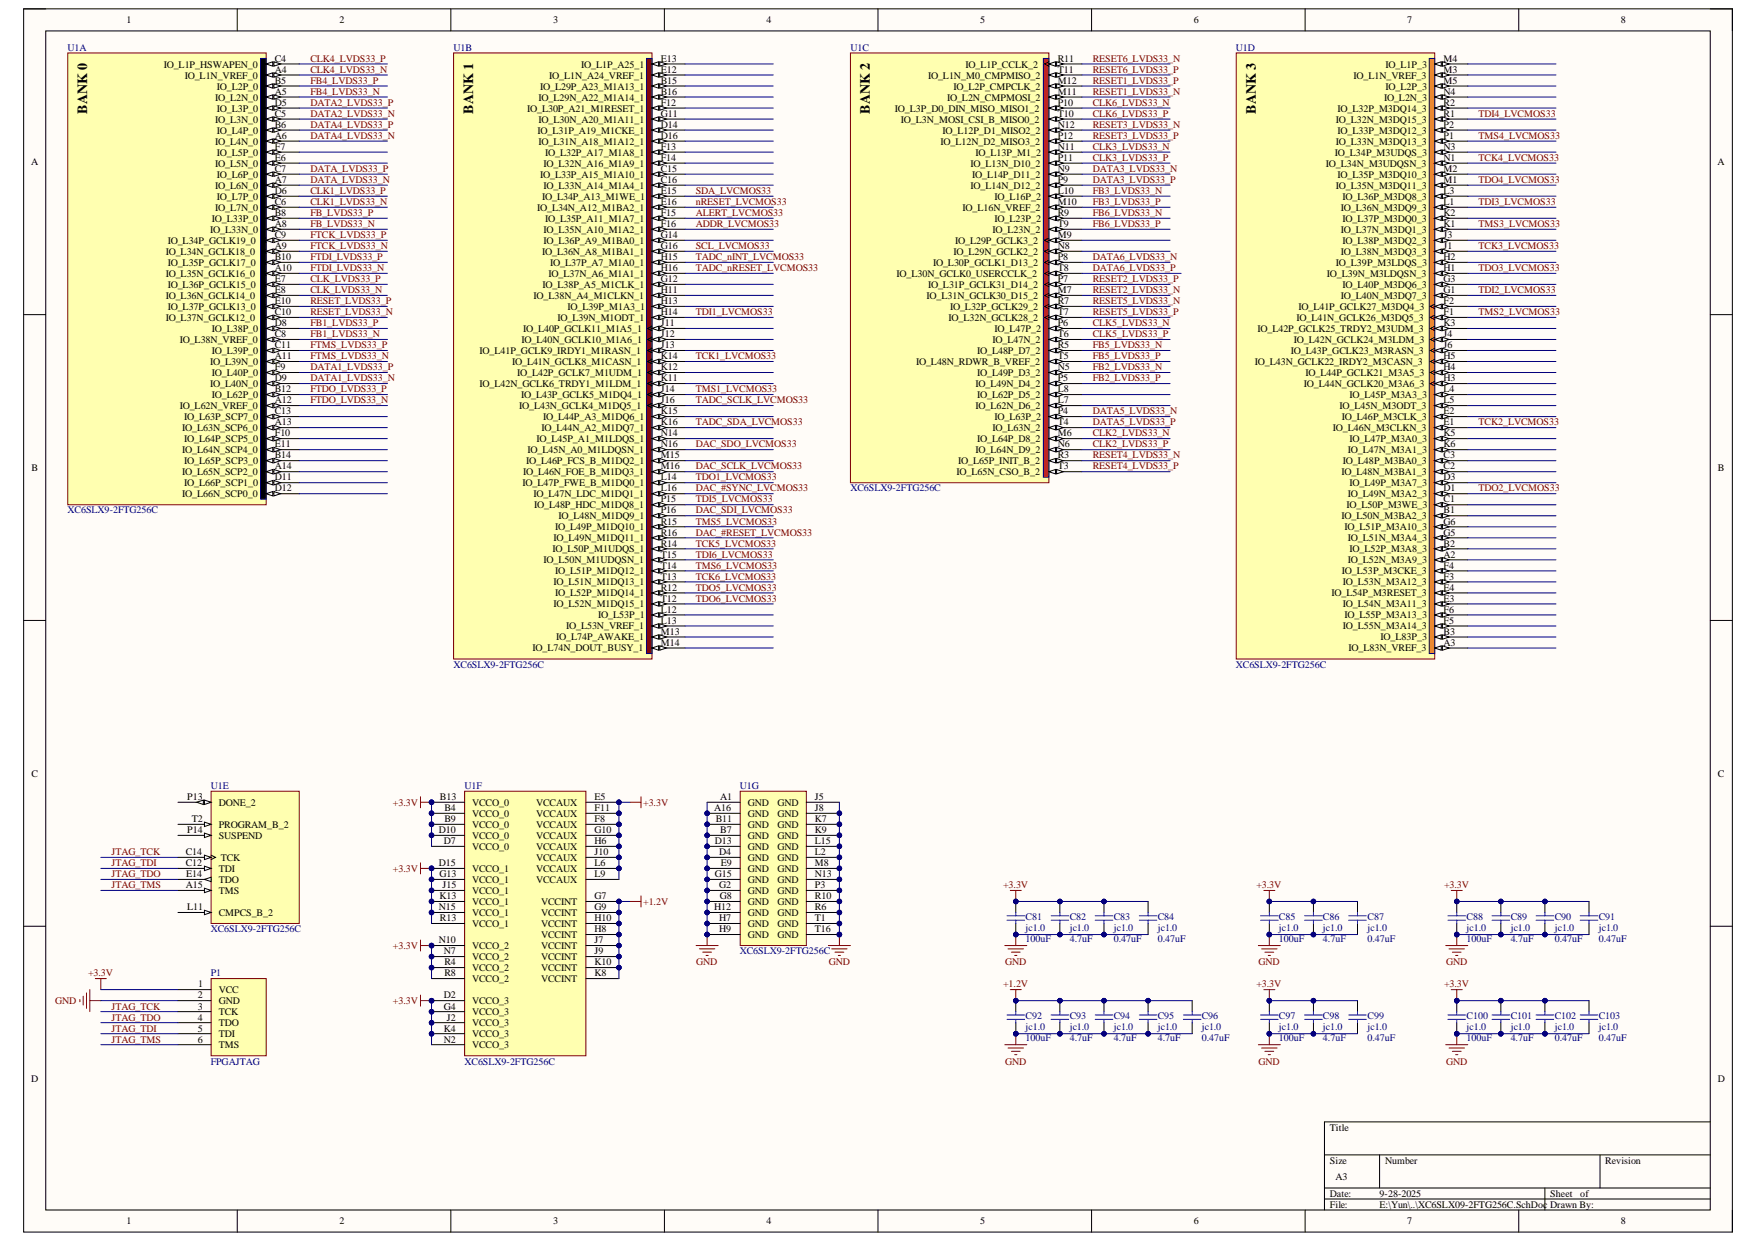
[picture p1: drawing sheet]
<svg xmlns="http://www.w3.org/2000/svg" width="297mm" height="210mm" viewBox="0 0 297 210" stroke-linecap="round" stroke-linejoin="round" font-family="sans-serif">
<defs><g id="words">
<g font-size="2.4">
<text x="14.7" y="19.2" transform="rotate(-90 14.7 19.2)">BANK 0</text>
<text x="79.9" y="19.2" transform="rotate(-90 79.9 19.2)">BANK 1</text>
<text x="147" y="19.2" transform="rotate(-90 147 19.2)">BANK 2</text>
<text x="212.2" y="19.2" transform="rotate(-90 212.2 19.2)">BANK 3</text>
</g>
<g font-size="1.7">
<text x="21.4" y="3.9">1</text>
<text x="57.3" y="3.9">2</text>
<text x="93.5" y="3.9">3</text>
<text x="129.5" y="3.9">4</text>
<text x="165.6" y="3.9">5</text>
<text x="201.7" y="3.9">6</text>
<text x="237.7" y="3.9">7</text>
<text x="273.9" y="3.9">8</text>
<text x="27.7" y="11.4">IO_L1P_HSWAPEN_0</text>
<text x="46.4" y="10.5">C4</text>
<text x="98.2" y="11.4">IO_L1P_A25_1</text>
<text x="111.6" y="10.5">E13</text>
<text x="163.1" y="11.4">IO_L1P_CCLK_2</text>
<text x="178.7" y="10.5">R11</text>
<text x="234.1" y="11.4">IO_L1P_3</text>
<text x="243.9" y="10.5">M4</text>
<text x="31.2" y="13.3">IO_L1N_VREF_0</text>
<text x="36.4" y="17">IO_L2N_0</text>
<text x="36.6" y="15.1">IO_L2P_0</text>
<text x="46.4" y="12.3">A4</text>
<text x="46.4" y="14.2">B5</text>
<text x="46.4" y="16.1">A5</text>
<text x="46.4" y="17.9">D5</text>
<text x="91" y="17">IO_L29N_A22_M1A14_1</text>
<text x="91.3" y="15.1">IO_L29P_A23_M1A13_1</text>
<text x="92.8" y="13.3">IO_L1N_A24_VREF_1</text>
<text x="111.6" y="12.3">E12</text>
<text x="111.6" y="14.2">B15</text>
<text x="111.6" y="16.1">B16</text>
<text x="111.6" y="17.9">F12</text>
<text x="156.8" y="13.3">IO_L1N_M0_CMPMISO_2</text>
<text x="160" y="17">IO_L2N_CMPMOSI_2</text>
<text x="161.1" y="15.1">IO_L2P_CMPCLK_2</text>
<text x="178.7" y="12.3">T11</text>
<text x="178.7" y="14.2">M12</text>
<text x="178.7" y="16.1">M11</text>
<text x="178.7" y="17.9">P10</text>
<text x="228.7" y="13.3">IO_L1N_VREF_3</text>
<text x="233.9" y="17">IO_L2N_3</text>
<text x="234.1" y="15.1">IO_L2P_3</text>
<text x="243.9" y="12.3">M3</text>
<text x="243.9" y="14.2">M5</text>
<text x="243.9" y="16.1">N4</text>
<text x="243.9" y="17.9">R2</text>
<text x="36.4" y="20.7">IO_L3N_0</text>
<text x="36.6" y="18.8">IO_L3P_0</text>
<text x="36.6" y="22.6">IO_L4P_0</text>
<text x="46.4" y="19.8">C5</text>
<text x="46.4" y="21.6">B6</text>
<text x="46.4" y="23.5">A6</text>
<text x="89.1" y="18.8">IO_L30P_A21_M1RESET_1</text>
<text x="90.8" y="22.6">IO_L31P_A19_M1CKE_1</text>
<text x="91" y="20.7">IO_L30N_A20_M1A11_1</text>
<text x="111.6" y="19.8">G11</text>
<text x="111.6" y="21.6">D14</text>
<text x="111.6" y="23.5">D16</text>
<text x="151.2" y="18.8">IO_L3P_D0_DIN_MISO_MISO1_2</text>
<text x="152.2" y="20.7">IO_L3N_MOSI_CSI_B_MISO0_2</text>
<text x="159.3" y="22.6">IO_L12P_D1_MISO2_2</text>
<text x="178.7" y="19.8">T10</text>
<text x="178.7" y="21.6">N12</text>
<text x="178.7" y="23.5">P12</text>
<text x="225.7" y="20.7">IO_L32N_M3DQ15_3</text>
<text x="226" y="18.8">IO_L32P_M3DQ14_3</text>
<text x="226" y="22.6">IO_L33P_M3DQ12_3</text>
<text x="243.9" y="19.8">R1</text>
<text x="243.9" y="21.6">P2</text>
<text x="243.9" y="23.5">P1</text>
<text x="5.2" y="27.9">A</text>
<text x="36.4" y="24.4">IO_L4N_0</text>
<text x="36.4" y="28.1">IO_L5N_0</text>
<text x="36.6" y="26.3">IO_L5P_0</text>
<text x="36.6" y="30">IO_L6P_0</text>
<text x="46.4" y="25.3">F7</text>
<text x="46.4" y="27.2">E6</text>
<text x="46.4" y="29.1">C7</text>
<text x="91" y="24.4">IO_L31N_A18_M1A12_1</text>
<text x="91.3" y="30">IO_L33P_A15_M1A10_1</text>
<text x="91.8" y="28.1">IO_L32N_A16_M1A9_1</text>
<text x="92.1" y="26.3">IO_L32P_A17_M1A8_1</text>
<text x="111.6" y="25.3">F13</text>
<text x="111.6" y="27.2">F14</text>
<text x="111.6" y="29.1">C15</text>
<text x="158.9" y="24.4">IO_L12N_D2_MISO3_2</text>
<text x="164" y="28.1">IO_L13N_D10_2</text>
<text x="164.2" y="30">IO_L14P_D11_2</text>
<text x="164.8" y="26.3">IO_L13P_M1_2</text>
<text x="178.7" y="25.3">N11</text>
<text x="178.7" y="27.2">P11</text>
<text x="178.7" y="29.1">N9</text>
<text x="224" y="28.1">IO_L34N_M3UDQSN_3</text>
<text x="225.6" y="26.3">IO_L34P_M3UDQS_3</text>
<text x="225.7" y="24.4">IO_L33N_M3DQ13_3</text>
<text x="226" y="30">IO_L35P_M3DQ10_3</text>
<text x="243.9" y="25.3">N3</text>
<text x="243.9" y="27.2">N1</text>
<text x="243.9" y="29.1">M2</text>
<text x="290.2" y="27.9">A</text>
<text x="36.4" y="31.9">IO_L6N_0</text>
<text x="36.4" y="35.6">IO_L7N_0</text>
<text x="36.6" y="33.7">IO_L7P_0</text>
<text x="46.4" y="30.9">A7</text>
<text x="46.4" y="32.8">D6</text>
<text x="46.4" y="34.6">C6</text>
<text x="90.7" y="35.6">IO_L34N_A12_M1BA2_1</text>
<text x="91.6" y="33.7">IO_L34P_A13_M1WE_1</text>
<text x="91.8" y="31.9">IO_L33N_A14_M1A4_1</text>
<text x="111.6" y="30.9">C16</text>
<text x="111.6" y="32.8">E15</text>
<text x="111.6" y="34.6">E16</text>
<text x="162.6" y="35.6">IO_L16N_VREF_2</text>
<text x="164" y="31.9">IO_L14N_D12_2</text>
<text x="168.1" y="33.7">IO_L16P_2</text>
<text x="178.7" y="30.9">P9</text>
<text x="178.7" y="32.8">L10</text>
<text x="178.7" y="34.6">M10</text>
<text x="225.7" y="31.9">IO_L35N_M3DQ11_3</text>
<text x="226.6" y="35.6">IO_L36N_M3DQ9_3</text>
<text x="226.8" y="33.7">IO_L36P_M3DQ8_3</text>
<text x="243.9" y="30.9">M1</text>
<text x="243.9" y="32.8">L3</text>
<text x="243.9" y="34.6">L1</text>
<text x="28.3" y="41.1">IO_L34P_GCLK19_0</text>
<text x="35.5" y="39.3">IO_L33N_0</text>
<text x="35.8" y="37.4">IO_L33P_0</text>
<text x="46.4" y="36.5">B8</text>
<text x="46.4" y="38.4">A8</text>
<text x="46.4" y="40.2">C9</text>
<text x="91.8" y="39.3">IO_L35N_A10_M1A2_1</text>
<text x="91.8" y="41.1">IO_L36P_A9_M1BA0_1</text>
<text x="92.1" y="37.4">IO_L35P_A11_M1A7_1</text>
<text x="111.6" y="36.5">F15</text>
<text x="111.6" y="38.4">F16</text>
<text x="111.6" y="40.2">G14</text>
<text x="161.4" y="41.1">IO_L29P_GCLK3_2</text>
<text x="167.7" y="39.3">IO_L23N_2</text>
<text x="168.1" y="37.4">IO_L23P_2</text>
<text x="178.7" y="36.5">R9</text>
<text x="178.7" y="38.4">T9</text>
<text x="178.7" y="40.2">M9</text>
<text x="226.6" y="39.3">IO_L37N_M3DQ1_3</text>
<text x="226.8" y="37.4">IO_L37P_M3DQ0_3</text>
<text x="226.8" y="41.1">IO_L38P_M3DQ2_3</text>
<text x="243.9" y="36.5">K2</text>
<text x="243.9" y="38.4">K1</text>
<text x="243.9" y="40.2">J3</text>
<text x="28" y="43">IO_L34N_GCLK18_0</text>
<text x="28" y="46.7">IO_L35N_GCLK16_0</text>
<text x="28.3" y="44.9">IO_L35P_GCLK17_0</text>
<text x="46.4" y="42.1">A9</text>
<text x="46.4" y="43.9">B10</text>
<text x="46.4" y="45.8">A10</text>
<text x="46.4" y="47.7">E7</text>
<text x="91.6" y="43">IO_L36N_A8_M1BA1_1</text>
<text x="92.7" y="46.7">IO_L37N_A6_M1A1_1</text>
<text x="92.9" y="44.9">IO_L37P_A7_M1A0_1</text>
<text x="111.6" y="42.1">G16</text>
<text x="111.6" y="43.9">H15</text>
<text x="111.6" y="45.8">H16</text>
<text x="111.6" y="47.7">G12</text>
<text x="151.5" y="46.7">IO_L30N_GCLK0_USERCCLK_2</text>
<text x="157.6" y="44.9">IO_L30P_GCLK1_D13_2</text>
<text x="161.1" y="43">IO_L29N_GCLK2_2</text>
<text x="178.7" y="42.1">N8</text>
<text x="178.7" y="43.9">P8</text>
<text x="178.7" y="45.8">T8</text>
<text x="178.7" y="47.7">P7</text>
<text x="224.2" y="46.7">IO_L39N_M3LDQSN_3</text>
<text x="225.7" y="44.9">IO_L39P_M3LDQS_3</text>
<text x="226.6" y="43">IO_L38N_M3DQ3_3</text>
<text x="243.9" y="42.1">J1</text>
<text x="243.9" y="43.9">H2</text>
<text x="243.9" y="45.8">H1</text>
<text x="243.9" y="47.7">G3</text>
<text x="28" y="50.4">IO_L36N_GCLK14_0</text>
<text x="28.3" y="48.6">IO_L36P_GCLK15_0</text>
<text x="28.3" y="52.3">IO_L37P_GCLK13_0</text>
<text x="46.4" y="49.5">E8</text>
<text x="46.4" y="51.4">E10</text>
<text x="46.4" y="53.2">C10</text>
<text x="90.2" y="50.4">IO_L38N_A4_M1CLKN_1</text>
<text x="91.7" y="48.6">IO_L38P_A5_M1CLK_1</text>
<text x="95.9" y="52.3">IO_L39P_M1A3_1</text>
<text x="111.6" y="49.5">H11</text>
<text x="111.6" y="51.4">H13</text>
<text x="111.6" y="53.2">H14</text>
<text x="156.5" y="50.4">IO_L31N_GCLK30_D15_2</text>
<text x="156.8" y="48.6">IO_L31P_GCLK31_D14_2</text>
<text x="160.5" y="52.3">IO_L32P_GCLK29_2</text>
<text x="178.7" y="49.5">M7</text>
<text x="178.7" y="51.4">R7</text>
<text x="178.7" y="53.2">T7</text>
<text x="219.4" y="52.3">IO_L41P_GCLK27_M3DQ4_3</text>
<text x="226.6" y="50.4">IO_L40N_M3DQ7_3</text>
<text x="226.8" y="48.6">IO_L40P_M3DQ6_3</text>
<text x="243.9" y="49.5">G1</text>
<text x="243.9" y="51.4">F2</text>
<text x="243.9" y="53.2">F1</text>
<text x="28" y="54.2">IO_L37N_GCLK12_0</text>
<text x="30.4" y="57.9">IO_L38N_VREF_0</text>
<text x="35.8" y="56">IO_L38P_0</text>
<text x="35.8" y="59.7">IO_L39P_0</text>
<text x="46.4" y="55.1">D8</text>
<text x="46.4" y="56.9">C8</text>
<text x="46.4" y="58.8">C11</text>
<text x="81" y="59.7">IO_L41P_GCLK9_IRDY1_M1RASN_1</text>
<text x="88.1" y="57.9">IO_L40N_GCLK10_M1A6_1</text>
<text x="88.4" y="56">IO_L40P_GCLK11_M1A5_1</text>
<text x="94.2" y="54.2">IO_L39N_M1ODT_1</text>
<text x="111.6" y="55.1">J11</text>
<text x="111.6" y="56.9">J12</text>
<text x="111.6" y="58.8">J13</text>
<text x="160.3" y="54.2">IO_L32N_GCLK28_2</text>
<text x="165.1" y="59.7">IO_L48P_D7_2</text>
<text x="167.7" y="57.9">IO_L47N_2</text>
<text x="168.1" y="56">IO_L47P_2</text>
<text x="178.7" y="55.1">P6</text>
<text x="178.7" y="56.9">T6</text>
<text x="178.7" y="58.8">R5</text>
<text x="212.5" y="56">IO_L42P_GCLK25_TRDY2_M3UDM_3</text>
<text x="218.1" y="59.7">IO_L43P_GCLK23_M3RASN_3</text>
<text x="218.6" y="57.9">IO_L42N_GCLK24_M3LDM_3</text>
<text x="219.1" y="54.2">IO_L41N_GCLK26_M3DQ5_3</text>
<text x="243.9" y="55.1">K3</text>
<text x="243.9" y="56.9">J4</text>
<text x="243.9" y="58.8">J6</text>
<text x="35.5" y="61.6">IO_L39N_0</text>
<text x="35.5" y="65.3">IO_L40N_0</text>
<text x="35.8" y="63.5">IO_L40P_0</text>
<text x="46.4" y="60.7">A11</text>
<text x="46.4" y="62.5">F9</text>
<text x="46.4" y="64.4">D9</text>
<text x="81" y="65.3">IO_L42N_GCLK6_TRDY1_M1LDM_1</text>
<text x="86.5" y="61.6">IO_L41N_GCLK8_M1CASN_1</text>
<text x="87.4" y="63.5">IO_L42P_GCLK7_M1UDM_1</text>
<text x="111.6" y="60.7">K14</text>
<text x="111.6" y="62.5">K12</text>
<text x="111.6" y="64.4">K11</text>
<text x="154.8" y="61.6">IO_L48N_RDWR_B_VREF_2</text>
<text x="164.8" y="65.3">IO_L49N_D4_2</text>
<text x="165.1" y="63.5">IO_L49P_D3_2</text>
<text x="178.7" y="60.7">T5</text>
<text x="178.7" y="62.5">N5</text>
<text x="178.7" y="64.4">P5</text>
<text x="212" y="61.6">IO_L43N_GCLK22_IRDY2_M3CASN_3</text>
<text x="220.3" y="65.3">IO_L44N_GCLK20_M3A6_3</text>
<text x="220.6" y="63.5">IO_L44P_GCLK21_M3A5_3</text>
<text x="243.9" y="60.7">H5</text>
<text x="243.9" y="62.5">H4</text>
<text x="243.9" y="64.4">H3</text>
<text x="30.4" y="69">IO_L62N_VREF_0</text>
<text x="31.1" y="70.9">IO_L63P_SCP7_0</text>
<text x="35.8" y="67.2">IO_L62P_0</text>
<text x="46.4" y="66.2">B12</text>
<text x="46.4" y="68.1">A12</text>
<text x="46.4" y="70">C13</text>
<text x="46.4" y="71.8">A13</text>
<text x="87.7" y="69">IO_L43N_GCLK4_M1DQ5_1</text>
<text x="88" y="67.2">IO_L43P_GCLK5_M1DQ4_1</text>
<text x="91.8" y="70.9">IO_L44P_A3_M1DQ6_1</text>
<text x="111.6" y="66.2">J14</text>
<text x="111.6" y="68.1">J16</text>
<text x="111.6" y="70">K15</text>
<text x="111.6" y="71.8">K16</text>
<text x="164.8" y="69">IO_L62N_D6_2</text>
<text x="165.1" y="67.2">IO_L62P_D5_2</text>
<text x="168.1" y="70.9">IO_L63P_2</text>
<text x="178.7" y="66.2">L8</text>
<text x="178.7" y="68.1">L7</text>
<text x="178.7" y="70">P4</text>
<text x="178.7" y="71.8">T4</text>
<text x="226.3" y="69">IO_L45N_M3ODT_3</text>
<text x="226.7" y="70.9">IO_L46P_M3CLK_3</text>
<text x="228" y="67.2">IO_L45P_M3A3_3</text>
<text x="243.9" y="66.2">L4</text>
<text x="243.9" y="68.1">L5</text>
<text x="243.9" y="70">E2</text>
<text x="243.9" y="71.8">E1</text>
<text x="30.8" y="72.7">IO_L63N_SCP6_0</text>
<text x="30.8" y="76.5">IO_L64N_SCP4_0</text>
<text x="31.1" y="74.6">IO_L64P_SCP5_0</text>
<text x="46.4" y="73.7">F10</text>
<text x="46.4" y="75.5">E11</text>
<text x="46.4" y="77.4">B14</text>
<text x="89.1" y="76.5">IO_L45N_A0_M1LDQSN_1</text>
<text x="90.7" y="74.6">IO_L45P_A1_M1LDQS_1</text>
<text x="91.5" y="72.7">IO_L44N_A2_M1DQ7_1</text>
<text x="111.6" y="73.7">N14</text>
<text x="111.6" y="75.5">N16</text>
<text x="111.6" y="77.4">M15</text>
<text x="164.8" y="76.5">IO_L64N_D9_2</text>
<text x="165.1" y="74.6">IO_L64P_D8_2</text>
<text x="167.7" y="72.7">IO_L63N_2</text>
<text x="178.7" y="73.7">M6</text>
<text x="178.7" y="75.5">N6</text>
<text x="178.7" y="77.4">R3</text>
<text x="225.2" y="72.7">IO_L46N_M3CLKN_3</text>
<text x="227.8" y="76.5">IO_L47N_M3A1_3</text>
<text x="228" y="74.6">IO_L47P_M3A0_3</text>
<text x="243.9" y="73.7">K5</text>
<text x="243.9" y="75.5">K6</text>
<text x="243.9" y="77.4">C3</text>
<text x="5.3" y="79.5">B</text>
<text x="30.8" y="80.2">IO_L65N_SCP2_0</text>
<text x="30.8" y="83.9">IO_L66N_SCP0_0</text>
<text x="31.1" y="78.3">IO_L65P_SCP3_0</text>
<text x="31.1" y="82">IO_L66P_SCP1_0</text>
<text x="46.4" y="79.3">A14</text>
<text x="46.4" y="81.1">D11</text>
<text x="46.4" y="83">D12</text>
<text x="88.3" y="82">IO_L47P_FWE_B_M1DQ0_1</text>
<text x="88.4" y="80.2">IO_L46N_FOE_B_M1DQ3_1</text>
<text x="88.9" y="78.3">IO_L46P_FCS_B_M1DQ2_1</text>
<text x="90.2" y="83.9">IO_L47N_LDC_M1DQ1_1</text>
<text x="111.6" y="79.3">M16</text>
<text x="111.6" y="81.1">L14</text>
<text x="111.6" y="83">L16</text>
<text x="161.6" y="80.2">IO_L65N_CSO_B_2</text>
<text x="161.9" y="78.3">IO_L65P_INIT_B_2</text>
<text x="178.7" y="79.3">T3</text>
<text x="226.7" y="80.2">IO_L48N_M3BA1_3</text>
<text x="226.9" y="78.3">IO_L48P_M3BA0_3</text>
<text x="227.8" y="83.9">IO_L49N_M3A2_3</text>
<text x="228" y="82">IO_L49P_M3A7_3</text>
<text x="243.9" y="79.3">C2</text>
<text x="243.9" y="81.1">D3</text>
<text x="243.9" y="83">D1</text>
<text x="290.3" y="79.5">B</text>
<text x="90.2" y="85.8">IO_L48P_HDC_M1DQ8_1</text>
<text x="93.8" y="89.6">IO_L49P_M1DQ10_1</text>
<text x="94.4" y="87.7">IO_L48N_M1DQ9_1</text>
<text x="111.6" y="84.8">P15</text>
<text x="111.6" y="86.7">P16</text>
<text x="111.6" y="88.6">R15</text>
<text x="226.7" y="87.7">IO_L50N_M3BA2_3</text>
<text x="227.2" y="89.6">IO_L51P_M3A10_3</text>
<text x="227.5" y="85.8">IO_L50P_M3WE_3</text>
<text x="243.9" y="84.8">C1</text>
<text x="243.9" y="86.7">B1</text>
<text x="243.9" y="88.6">G6</text>
<text x="91.8" y="95.1">IO_L50N_M1UDQSN_1</text>
<text x="93.4" y="93.3">IO_L50P_M1UDQS_1</text>
<text x="93.5" y="91.4">IO_L49N_M1DQ11_1</text>
<text x="111.6" y="90.5">R16</text>
<text x="111.6" y="92.4">R14</text>
<text x="111.6" y="94.2">T15</text>
<text x="227.8" y="91.4">IO_L51N_M3A4_3</text>
<text x="227.8" y="95.1">IO_L52N_M3A9_3</text>
<text x="228" y="93.3">IO_L52P_M3A8_3</text>
<text x="243.9" y="90.5">G5</text>
<text x="243.9" y="92.4">B2</text>
<text x="243.9" y="94.2">A2</text>
<text x="93.5" y="98.9">IO_L51N_M1DQ13_1</text>
<text x="93.8" y="97">IO_L51P_M1DQ12_1</text>
<text x="93.8" y="100.7">IO_L52P_M1DQ14_1</text>
<text x="111.6" y="96.1">T14</text>
<text x="111.6" y="97.9">T13</text>
<text x="111.6" y="99.8">R12</text>
<text x="111.6" y="101.6">T12</text>
<text x="225" y="100.7">IO_L54P_M3RESET_3</text>
<text x="226.7" y="97">IO_L53P_M3CKE_3</text>
<text x="226.9" y="98.9">IO_L53N_M3A12_3</text>
<text x="243.9" y="96.1">F4</text>
<text x="243.9" y="97.9">F3</text>
<text x="243.9" y="99.8">E4</text>
<text x="243.9" y="101.6">E3</text>
<text x="93.5" y="102.6">IO_L52N_M1DQ15_1</text>
<text x="95.7" y="106.3">IO_L53N_VREF_1</text>
<text x="101.1" y="104.4">IO_L53P_1</text>
<text x="111.6" y="103.5">L12</text>
<text x="111.6" y="105.4">L13</text>
<text x="111.6" y="107.2">M13</text>
<text x="226.9" y="102.6">IO_L54N_M3A11_3</text>
<text x="226.9" y="106.3">IO_L55N_M3A14_3</text>
<text x="227.2" y="104.4">IO_L55P_M3A13_3</text>
<text x="243.9" y="103.5">F6</text>
<text x="243.9" y="105.4">F5</text>
<text x="243.9" y="107.2">B3</text>
<text x="90" y="110">IO_L74N_DOUT_BUSY_1</text>
<text x="94" y="108.2">IO_L74P_AWAKE_1</text>
<text x="111.6" y="109.1">M14</text>
<text x="227.8" y="110">IO_L83N_VREF_3</text>
<text x="233.3" y="108.2">IO_L83P_3</text>
<text x="243.9" y="109.1">A3</text>
<text x="5.3" y="131.1">C</text>
<text x="290.3" y="131.1">C</text>
<text x="31.6" y="135.1">P13</text>
<text x="37" y="136">DONE_2</text>
<text x="74.3" y="135.1">B13</text>
<text x="75.1" y="137">B4</text>
<text x="79.8" y="136">VCCO_0</text>
<text x="79.8" y="137.9">VCCO_0</text>
<text x="90.6" y="136">VCCAUX</text>
<text x="90.6" y="137.9">VCCAUX</text>
<text x="100.5" y="135.1">E5</text>
<text x="100.5" y="137">F11</text>
<text x="120.7" y="137">A16</text>
<text x="121.7" y="135.1">A1</text>
<text x="126.4" y="136">GND</text>
<text x="126.4" y="137.9">GND</text>
<text x="131.3" y="136">GND</text>
<text x="131.3" y="137.9">GND</text>
<text x="137.7" y="135.1">J5</text>
<text x="137.7" y="137">J8</text>
<text x="31.6" y="140.7">P14</text>
<text x="32.4" y="138.8">T2</text>
<text x="37" y="139.8">PROGRAM_B_2</text>
<text x="37" y="141.6">SUSPEND</text>
<text x="74.2" y="140.7">D10</text>
<text x="75" y="142.5">D7</text>
<text x="75.1" y="138.8">B9</text>
<text x="79.8" y="139.8">VCCO_0</text>
<text x="79.8" y="141.6">VCCO_0</text>
<text x="79.8" y="143.5">VCCO_0</text>
<text x="90.6" y="139.8">VCCAUX</text>
<text x="90.6" y="141.6">VCCAUX</text>
<text x="90.6" y="143.5">VCCAUX</text>
<text x="100.5" y="138.8">F8</text>
<text x="100.5" y="140.7">G10</text>
<text x="100.5" y="142.5">H6</text>
<text x="120.8" y="142.5">D13</text>
<text x="120.9" y="138.8">B11</text>
<text x="121.7" y="140.7">B7</text>
<text x="126.4" y="139.8">GND</text>
<text x="126.4" y="141.6">GND</text>
<text x="126.4" y="143.5">GND</text>
<text x="131.3" y="139.8">GND</text>
<text x="131.3" y="141.6">GND</text>
<text x="131.3" y="143.5">GND</text>
<text x="137.7" y="138.8">K7</text>
<text x="137.7" y="140.7">K9</text>
<text x="137.7" y="142.5">L15</text>
<text x="31.4" y="144.4">C14</text>
<text x="31.4" y="146.3">C12</text>
<text x="31.4" y="150">A15</text>
<text x="31.5" y="148.1">E14</text>
<text x="37" y="147.2">TDI</text>
<text x="37" y="149">TDO</text>
<text x="37.3" y="145.3">TCK</text>
<text x="74.2" y="146.3">D15</text>
<text x="74.3" y="148.1">G13</text>
<text x="74.8" y="150">J15</text>
<text x="79.8" y="147.2">VCCO_1</text>
<text x="79.8" y="149">VCCO_1</text>
<text x="90.6" y="145.3">VCCAUX</text>
<text x="90.6" y="147.2">VCCAUX</text>
<text x="90.6" y="149">VCCAUX</text>
<text x="100.5" y="144.4">J10</text>
<text x="100.5" y="146.3">L6</text>
<text x="100.5" y="148.1">L9</text>
<text x="120.8" y="148.1">G15</text>
<text x="121.5" y="144.4">D4</text>
<text x="121.5" y="150">G2</text>
<text x="121.8" y="146.3">E9</text>
<text x="126.4" y="145.3">GND</text>
<text x="126.4" y="147.2">GND</text>
<text x="126.4" y="149">GND</text>
<text x="131.3" y="145.3">GND</text>
<text x="131.3" y="147.2">GND</text>
<text x="131.3" y="149">GND</text>
<text x="137.7" y="144.4">L2</text>
<text x="137.7" y="146.3">M8</text>
<text x="137.7" y="148.1">N13</text>
<text x="137.7" y="150">P3</text>
<text x="31.6" y="153.7">L11</text>
<text x="37" y="154.6">CMPCS_B_2</text>
<text x="37" y="150.9">TMS</text>
<text x="74.2" y="153.7">N15</text>
<text x="74.3" y="151.8">K13</text>
<text x="74.3" y="155.6">R13</text>
<text x="79.8" y="150.9">VCCO_1</text>
<text x="79.8" y="152.8">VCCO_1</text>
<text x="79.8" y="154.6">VCCO_1</text>
<text x="91.4" y="152.8">VCCINT</text>
<text x="91.4" y="154.6">VCCINT</text>
<text x="100.5" y="151.8">G7</text>
<text x="100.5" y="153.7">G9</text>
<text x="100.5" y="155.6">H10</text>
<text x="120.7" y="153.7">H12</text>
<text x="121.5" y="155.6">H7</text>
<text x="121.6" y="151.8">G8</text>
<text x="126.4" y="150.9">GND</text>
<text x="126.4" y="152.8">GND</text>
<text x="126.4" y="154.6">GND</text>
<text x="131.3" y="150.9">GND</text>
<text x="131.3" y="152.8">GND</text>
<text x="131.3" y="154.6">GND</text>
<text x="137.7" y="151.8">R10</text>
<text x="137.7" y="153.7">R6</text>
<text x="137.7" y="155.6">T1</text>
<text x="74.2" y="159.3">N10</text>
<text x="75" y="161.1">N7</text>
<text x="79.8" y="156.5">VCCO_1</text>
<text x="79.8" y="160.2">VCCO_2</text>
<text x="91.4" y="156.5">VCCINT</text>
<text x="91.4" y="158.3">VCCINT</text>
<text x="91.4" y="160.2">VCCINT</text>
<text x="100.5" y="157.4">H8</text>
<text x="100.5" y="159.3">J7</text>
<text x="100.5" y="161.1">J9</text>
<text x="121.5" y="157.4">H9</text>
<text x="126.4" y="156.5">GND</text>
<text x="126.4" y="158.3">GND</text>
<text x="131.3" y="156.5">GND</text>
<text x="131.3" y="158.3">GND</text>
<text x="137.7" y="157.4">T16</text>
<text x="33.5" y="166.7">1</text>
<text x="37" y="167.6">VCC</text>
<text x="75.1" y="163">R4</text>
<text x="75.1" y="164.9">R8</text>
<text x="79.8" y="162.1">VCCO_2</text>
<text x="79.8" y="163.9">VCCO_2</text>
<text x="79.8" y="165.8">VCCO_2</text>
<text x="91.4" y="162.1">VCCINT</text>
<text x="91.4" y="163.9">VCCINT</text>
<text x="91.4" y="165.8">VCCINT</text>
<text x="100.5" y="163">K10</text>
<text x="100.5" y="164.9">K8</text>
<text x="33.4" y="168.6">2</text>
<text x="33.4" y="170.5">3</text>
<text x="33.4" y="172.4">4</text>
<text x="37" y="169.5">GND</text>
<text x="37" y="171.4">TCK</text>
<text x="37" y="173.3">TDO</text>
<text x="75" y="168.6">D2</text>
<text x="75" y="170.5">G4</text>
<text x="75.5" y="172.4">J2</text>
<text x="79.8" y="169.5">VCCO_3</text>
<text x="79.8" y="171.4">VCCO_3</text>
<text x="79.8" y="173.3">VCCO_3</text>
<text x="33.4" y="174.2">5</text>
<text x="33.4" y="176.1">6</text>
<text x="37" y="175.2">TDI</text>
<text x="37" y="177">TMS</text>
<text x="75" y="174.2">K4</text>
<text x="75" y="176.1">N2</text>
<text x="79.8" y="175.2">VCCO_3</text>
<text x="79.8" y="177">VCCO_3</text>
<text x="5.2" y="182.8">D</text>
<text x="290.3" y="182.8">D</text>
<text x="224.7" y="191">Title</text>
<text x="224.7" y="196.5">Size</text>
<text x="234" y="196.5">Number</text>
<text x="271.2" y="196.5">Revision</text>
<text x="224.7" y="202.1">Date:</text>
<text x="224.7" y="204">File:</text>
<text x="225.6" y="199.3">A3</text>
<text x="233.1" y="202.1">9-28-2025</text>
<text x="233.1" y="204">E:\Yun\..\XC6SLX09-2FTG256C.SchDoc</text>
<text x="261.9" y="202.1">Sheet</text>
<text x="261.9" y="204">Drawn By:</text>
<text x="267" y="202.1">of</text>
<text x="21.4" y="206.8">1</text>
<text x="57.3" y="206.8">2</text>
<text x="93.5" y="206.8">3</text>
<text x="129.5" y="206.8">4</text>
<text x="165.6" y="206.8">5</text>
<text x="201.7" y="206.8">6</text>
<text x="237.7" y="206.8">7</text>
<text x="273.9" y="206.8">8</text>
</g>
<g font-size="1.7" fill="#000080">
<text x="11.4" y="8.6">U1A</text>
<text x="76.6" y="8.6">U1B</text>
<text x="143.7" y="8.6">U1C</text>
<text x="208.8" y="8.6">U1D</text>
<text x="143.7" y="83">XC6SLX9-2FTG256C</text>
<text x="11.4" y="86.7">XC6SLX9-2FTG256C</text>
<text x="76.6" y="112.8">XC6SLX9-2FTG256C</text>
<text x="208.8" y="112.8">XC6SLX9-2FTG256C</text>
<text x="35.6" y="133.2">U1E</text>
<text x="78.5" y="133.2">U1F</text>
<text x="125" y="133.2">U1G</text>
<text x="173.3" y="155.4">C81</text>
<text x="180.7" y="155.4">C82</text>
<text x="188.2" y="155.4">C83</text>
<text x="195.6" y="155.4">C84</text>
<text x="216.1" y="155.4">C85</text>
<text x="223.5" y="155.4">C86</text>
<text x="231.1" y="155.4">C87</text>
<text x="247.8" y="155.4">C88</text>
<text x="255.2" y="155.4">C89</text>
<text x="262.7" y="155.4">C90</text>
<text x="270.1" y="155.4">C91</text>
<text x="35.6" y="157.4">XC6SLX9-2FTG256C</text>
<text x="125" y="161.1">XC6SLX9-2FTG256C</text>
<text x="173.3" y="159.1">100uF</text>
<text x="173.3" y="157.2">jc1.0</text>
<text x="180.7" y="159.1">4.7uF</text>
<text x="180.7" y="157.2">jc1.0</text>
<text x="188.2" y="159.1">0.47uF</text>
<text x="188.2" y="157.2">jc1.0</text>
<text x="195.6" y="159.1">0.47uF</text>
<text x="195.6" y="157.2">jc1.0</text>
<text x="216.1" y="159.1">100uF</text>
<text x="216.1" y="157.2">jc1.0</text>
<text x="223.5" y="159.1">4.7uF</text>
<text x="223.5" y="157.2">jc1.0</text>
<text x="231.1" y="159.1">0.47uF</text>
<text x="231.1" y="157.2">jc1.0</text>
<text x="247.8" y="159.1">100uF</text>
<text x="247.8" y="157.2">jc1.0</text>
<text x="255.2" y="159.1">4.7uF</text>
<text x="255.2" y="157.2">jc1.0</text>
<text x="262.7" y="159.1">0.47uF</text>
<text x="262.7" y="157.2">jc1.0</text>
<text x="270.1" y="159.1">0.47uF</text>
<text x="270.1" y="157.2">jc1.0</text>
<text x="35.6" y="164.9">P1</text>
<text x="173.3" y="172.1">C92</text>
<text x="173.3" y="174">jc1.0</text>
<text x="180.7" y="172.1">C93</text>
<text x="180.7" y="174">jc1.0</text>
<text x="188.2" y="172.1">C94</text>
<text x="188.2" y="174">jc1.0</text>
<text x="195.6" y="172.1">C95</text>
<text x="195.6" y="174">jc1.0</text>
<text x="203.1" y="172.1">C96</text>
<text x="203.1" y="174">jc1.0</text>
<text x="216.1" y="172.1">C97</text>
<text x="216.1" y="174">jc1.0</text>
<text x="223.5" y="172.1">C98</text>
<text x="223.5" y="174">jc1.0</text>
<text x="231.1" y="172.1">C99</text>
<text x="231.1" y="174">jc1.0</text>
<text x="247.8" y="172.1">C100</text>
<text x="247.8" y="174">jc1.0</text>
<text x="255.2" y="172.1">C101</text>
<text x="255.2" y="174">jc1.0</text>
<text x="262.7" y="172.1">C102</text>
<text x="262.7" y="174">jc1.0</text>
<text x="270.1" y="172.1">C103</text>
<text x="270.1" y="174">jc1.0</text>
<text x="35.6" y="179.8">FPGAJTAG</text>
<text x="78.5" y="179.8">XC6SLX9-2FTG256C</text>
<text x="173.3" y="175.8">100uF</text>
<text x="180.7" y="175.8">4.7uF</text>
<text x="188.2" y="175.8">4.7uF</text>
<text x="195.6" y="175.8">4.7uF</text>
<text x="203.1" y="175.8">0.47uF</text>
<text x="216.1" y="175.8">100uF</text>
<text x="223.5" y="175.8">4.7uF</text>
<text x="231.1" y="175.8">0.47uF</text>
<text x="247.8" y="175.8">100uF</text>
<text x="255.2" y="175.8">4.7uF</text>
<text x="262.7" y="175.8">0.47uF</text>
<text x="270.1" y="175.8">0.47uF</text>
</g>
<g font-size="1.7" fill="#800000">
<text x="52.4" y="10.5">CLK4_LVDS33_P</text>
<text x="184.6" y="10.5">RESET6_LVDS33_N</text>
<text x="52.4" y="17.9">DATA2_LVDS33_P</text>
<text x="52.4" y="12.3">CLK4_LVDS33_N</text>
<text x="52.4" y="14.2">FB4_LVDS33_P</text>
<text x="52.4" y="16.1">FB4_LVDS33_N</text>
<text x="184.6" y="14.2">RESET1_LVDS33_P</text>
<text x="184.6" y="16.1">RESET1_LVDS33_N</text>
<text x="184.6" y="12.3">RESET6_LVDS33_P</text>
<text x="184.6" y="17.9">CLK6_LVDS33_N</text>
<text x="52.4" y="19.8">DATA2_LVDS33_N</text>
<text x="52.4" y="21.6">DATA4_LVDS33_P</text>
<text x="52.4" y="23.5">DATA4_LVDS33_N</text>
<text x="184.6" y="23.5">RESET3_LVDS33_P</text>
<text x="184.6" y="21.6">RESET3_LVDS33_N</text>
<text x="184.6" y="19.8">CLK6_LVDS33_P</text>
<text x="249.8" y="19.8">TDI4_LVCMOS33</text>
<text x="249.8" y="23.5">TMS4_LVCMOS33</text>
<text x="52.4" y="29.1">DATA_LVDS33_P</text>
<text x="184.6" y="27.2">CLK3_LVDS33_P</text>
<text x="184.6" y="25.3">CLK3_LVDS33_N</text>
<text x="184.6" y="29.1">DATA3_LVDS33_N</text>
<text x="249.8" y="27.2">TCK4_LVCMOS33</text>
<text x="52.4" y="30.9">DATA_LVDS33_N</text>
<text x="52.4" y="32.8">CLK1_LVDS33_P</text>
<text x="52.4" y="34.6">CLK1_LVDS33_N</text>
<text x="117.6" y="32.8">SDA_LVCMOS33</text>
<text x="117.6" y="34.6">nRESET_LVCMOS33</text>
<text x="184.6" y="34.6">FB3_LVDS33_P</text>
<text x="184.6" y="32.8">FB3_LVDS33_N</text>
<text x="184.6" y="30.9">DATA3_LVDS33_P</text>
<text x="249.8" y="34.6">TDI3_LVCMOS33</text>
<text x="249.8" y="30.9">TDO4_LVCMOS33</text>
<text x="52.4" y="36.5">FB_LVDS33_P</text>
<text x="52.4" y="38.4">FB_LVDS33_N</text>
<text x="52.4" y="40.2">FTCK_LVDS33_P</text>
<text x="117.6" y="38.4">ADDR_LVCMOS33</text>
<text x="117.6" y="36.5">ALERT_LVCMOS33</text>
<text x="184.6" y="38.4">FB6_LVDS33_P</text>
<text x="184.6" y="36.5">FB6_LVDS33_N</text>
<text x="249.8" y="38.4">TMS3_LVCMOS33</text>
<text x="52.4" y="47.7">CLK_LVDS33_P</text>
<text x="52.4" y="42.1">FTCK_LVDS33_N</text>
<text x="52.4" y="43.9">FTDI_LVDS33_P</text>
<text x="52.4" y="45.8">FTDI_LVDS33_N</text>
<text x="117.6" y="42.1">SCL_LVCMOS33</text>
<text x="117.6" y="45.8">TADC_nRESET_LVCMOS33</text>
<text x="117.6" y="43.9">TADC_nINT_LVCMOS33</text>
<text x="184.6" y="47.7">RESET2_LVDS33_P</text>
<text x="184.6" y="45.8">DATA6_LVDS33_P</text>
<text x="184.6" y="43.9">DATA6_LVDS33_N</text>
<text x="249.8" y="42.1">TCK3_LVCMOS33</text>
<text x="249.8" y="45.8">TDO3_LVCMOS33</text>
<text x="52.4" y="49.5">CLK_LVDS33_N</text>
<text x="52.4" y="51.4">RESET_LVDS33_P</text>
<text x="52.4" y="53.2">RESET_LVDS33_N</text>
<text x="117.6" y="53.2">TDI1_LVCMOS33</text>
<text x="184.6" y="49.5">RESET2_LVDS33_N</text>
<text x="184.6" y="53.2">RESET5_LVDS33_P</text>
<text x="184.6" y="51.4">RESET5_LVDS33_N</text>
<text x="249.8" y="49.5">TDI2_LVCMOS33</text>
<text x="249.8" y="53.2">TMS2_LVCMOS33</text>
<text x="52.4" y="58.8">FTMS_LVDS33_P</text>
<text x="52.4" y="55.1">FB1_LVDS33_P</text>
<text x="52.4" y="56.9">FB1_LVDS33_N</text>
<text x="184.6" y="56.9">CLK5_LVDS33_P</text>
<text x="184.6" y="55.1">CLK5_LVDS33_N</text>
<text x="184.6" y="58.8">FB5_LVDS33_N</text>
<text x="52.4" y="60.7">FTMS_LVDS33_N</text>
<text x="52.4" y="62.5">DATA1_LVDS33_P</text>
<text x="52.4" y="64.4">DATA1_LVDS33_N</text>
<text x="117.6" y="60.7">TCK1_LVCMOS33</text>
<text x="184.6" y="64.4">FB2_LVDS33_P</text>
<text x="184.6" y="62.5">FB2_LVDS33_N</text>
<text x="184.6" y="60.7">FB5_LVDS33_P</text>
<text x="52.4" y="66.2">FTDO_LVDS33_P</text>
<text x="52.4" y="68.1">FTDO_LVDS33_N</text>
<text x="117.6" y="66.2">TMS1_LVCMOS33</text>
<text x="117.6" y="68.1">TADC_SCLK_LVCMOS33</text>
<text x="117.6" y="71.8">TADC_SDA_LVCMOS33</text>
<text x="184.6" y="71.8">DATA5_LVDS33_P</text>
<text x="184.6" y="70">DATA5_LVDS33_N</text>
<text x="249.8" y="71.8">TCK2_LVCMOS33</text>
<text x="117.6" y="75.5">DAC_SDO_LVCMOS33</text>
<text x="184.6" y="75.5">CLK2_LVDS33_P</text>
<text x="184.6" y="73.7">CLK2_LVDS33_N</text>
<text x="184.6" y="77.4">RESET4_LVDS33_N</text>
<text x="117.6" y="81.1">TDO1_LVCMOS33</text>
<text x="117.6" y="79.3">DAC_SCLK_LVCMOS33</text>
<text x="117.6" y="83">DAC_#SYNC_LVCMOS33</text>
<text x="184.6" y="79.3">RESET4_LVDS33_P</text>
<text x="249.8" y="83">TDO2_LVCMOS33</text>
<text x="117.6" y="84.8">TDI5_LVCMOS33</text>
<text x="117.6" y="88.6">TMS5_LVCMOS33</text>
<text x="117.6" y="86.7">DAC_SDI_LVCMOS33</text>
<text x="117.6" y="92.4">TCK5_LVCMOS33</text>
<text x="117.6" y="94.2">TDI6_LVCMOS33</text>
<text x="117.6" y="90.5">DAC_#RESET_LVCMOS33</text>
<text x="117.6" y="99.8">TDO5_LVCMOS33</text>
<text x="117.6" y="96.1">TMS6_LVCMOS33</text>
<text x="117.6" y="97.9">TCK6_LVCMOS33</text>
<text x="117.6" y="101.6">TDO6_LVCMOS33</text>
<text x="66.4" y="136">+3.3V</text>
<text x="108.7" y="136">+3.3V</text>
<text x="18.9" y="144.4">JTAG_TCK</text>
<text x="18.9" y="148.1">JTAG_TDO</text>
<text x="18.9" y="146.3">JTAG_TDI</text>
<text x="18.9" y="150">JTAG_TMS</text>
<text x="66.4" y="147.2">+3.3V</text>
<text x="169.5" y="150">+3.3V</text>
<text x="212.3" y="150">+3.3V</text>
<text x="244" y="150">+3.3V</text>
<text x="108.7" y="152.8">+1.2V</text>
<text x="66.4" y="160.2">+3.3V</text>
<text x="14.9" y="164.9">+3.3V</text>
<text x="117.6" y="163">GND</text>
<text x="140.1" y="163">GND</text>
<text x="169.5" y="166.7">+1.2V</text>
<text x="169.8" y="163">GND</text>
<text x="212.3" y="166.7">+3.3V</text>
<text x="212.6" y="163">GND</text>
<text x="244" y="166.7">+3.3V</text>
<text x="244.3" y="163">GND</text>
<text x="9.3" y="169.5">GND</text>
<text x="18.9" y="170.5">JTAG_TCK</text>
<text x="18.9" y="172.4">JTAG_TDO</text>
<text x="66.4" y="169.5">+3.3V</text>
<text x="18.9" y="174.2">JTAG_TDI</text>
<text x="18.9" y="176.1">JTAG_TMS</text>
<text x="169.8" y="179.8">GND</text>
<text x="212.6" y="179.8">GND</text>
<text x="244.3" y="179.8">GND</text>
</g>
</g></defs>
<path d="M4 1.5h288.7v206.6h-288.7z" fill-rule="evenodd" fill="#fffcf8"/>
<path d="M4 1.5h288.7v206.6h-288.7z" fill="none" stroke="#000" stroke-width=".17"/>
<path d="M7.7 5.2h281.3v199.1h-281.3z" fill-rule="evenodd" fill="#fffcf8"/>
<g fill="none" stroke="#000" stroke-width=".17">
<path d="M4 1.5h3.7M7.7 5.2h281.3v199.1h-281.3zM40.1 1.5v3.7M76.2 1.5v3.7M112.3 1.5v3.7M148.3 1.5v3.7M184.4 1.5v3.7M220.5 1.5v3.7M256.6 1.5v3.7M289 1.5h3.7v3.7M4 53.1h3.7M289 53.1h3.7"/>
<path d="M4 104.8h3.7M289 104.8h3.7M4 156.4h3.7M289 156.4h3.7M223.8 195h65.2M233.1 195v5.6M270.3 195v5.6M289 189.4h-65.2v14.9M40.1 204.3v3.8M76.2 204.3v3.8M112.3 204.3v3.8M148.3 204.3v3.8"/>
<path d="M184.4 204.3v3.8M220.5 204.3v3.8M223.8 200.6h65.2M223.8 202.5h65.2M256.6 204.3v3.8M261 200.6v3.7M292.7 204.3v3.8"/>
</g>
<path d="M106.4 152.2h1.9M108.3 151.3v1.9M117.6 159.7h3.7M119.5 157.8v1.9M118.2 160.2h2.6M118.7 160.8h1.5M119.3 161.3h.4" fill="none" stroke="#800000" stroke-width=".17"/>
<circle cx="119.5" cy="157.8" r=".37" fill="#000080"/>
<circle cx="119.5" cy="157.8" r=".37" fill="none" stroke="#000080" stroke-width=".17"/>
<path d="M140 159.7h3.7M141.8 157.8v1.9M140.5 160.2h2.6M141.1 160.8h1.5M141.6 161.3h.4" fill="none" stroke="#800000" stroke-width=".17"/>
<circle cx="141.8" cy="157.8" r=".37" fill="#000080"/>
<circle cx="141.8" cy="157.8" r=".37" fill="none" stroke="#000080" stroke-width=".17"/>
<path d="M71 135.5h1.9M71 134.5v1.9M106.4 135.5h1.9M108.3 134.5v1.9" fill="none" stroke="#800000" stroke-width=".17"/>
<circle cx="72.9" cy="135.5" r=".37" fill="#000080"/>
<circle cx="72.9" cy="135.5" r=".37" fill="none" stroke="#000080" stroke-width=".17"/>
<path d="M71 158.7v1.9M71 159.7h1.9" fill="none" stroke="#800000" stroke-width=".17"/>
<circle cx="72.9" cy="159.7" r=".37" fill="#000080"/>
<circle cx="72.9" cy="159.7" r=".37" fill="none" stroke="#000080" stroke-width=".17"/>
<circle cx="171.6" cy="174.6" r=".38" fill="#000080"/>
<circle cx="171.6" cy="174.6" r=".38" fill="none" stroke="#000080" stroke-width=".17"/>
<circle cx="171.6" cy="169" r=".37" fill="#000080"/>
<circle cx="171.6" cy="169" r=".37" fill="none" stroke="#000080" stroke-width=".17"/>
<path d="M171.6 172.7v1.9" fill="none" stroke="#000" stroke-width=".17"/>
<circle cx="171.6" cy="174.6" r=".38" fill="#000080"/>
<circle cx="171.6" cy="174.6" r=".38" fill="none" stroke="#000080" stroke-width=".17"/>
<path d="M171.6 169v1.8" fill="none" stroke="#000" stroke-width=".17"/>
<circle cx="171.6" cy="169" r=".37" fill="#000080"/>
<circle cx="171.6" cy="169" r=".37" fill="none" stroke="#000080" stroke-width=".17"/>
<path d="M170.1 171.4h3M170.1 172.1h3M171.6 170.8v.6M171.6 172.1v.6" fill="none" stroke="#00f" stroke-width=".17"/>
<circle cx="179.1" cy="174.6" r=".37" fill="#000080"/>
<circle cx="179.1" cy="174.6" r=".37" fill="none" stroke="#000080" stroke-width=".17"/>
<circle cx="179.1" cy="169" r=".37" fill="#000080"/>
<circle cx="179.1" cy="169" r=".37" fill="none" stroke="#000080" stroke-width=".17"/>
<path d="M179.1 172.7v1.9" fill="none" stroke="#000" stroke-width=".17"/>
<circle cx="179.1" cy="174.6" r=".37" fill="#000080"/>
<circle cx="179.1" cy="174.6" r=".37" fill="none" stroke="#000080" stroke-width=".17"/>
<path d="M179.1 169v1.8" fill="none" stroke="#000" stroke-width=".17"/>
<circle cx="179.1" cy="169" r=".37" fill="#000080"/>
<circle cx="179.1" cy="169" r=".37" fill="none" stroke="#000080" stroke-width=".17"/>
<path d="M177.6 171.4h3M177.6 172.1h3M179.1 170.8v.6M179.1 172.1v.6" fill="none" stroke="#00f" stroke-width=".17"/>
<circle cx="186.5" cy="174.6" r=".37" fill="#000080"/>
<circle cx="186.5" cy="174.6" r=".37" fill="none" stroke="#000080" stroke-width=".17"/>
<circle cx="186.5" cy="169" r=".37" fill="#000080"/>
<circle cx="186.5" cy="169" r=".37" fill="none" stroke="#000080" stroke-width=".17"/>
<path d="M186.5 172.7v1.9" fill="none" stroke="#000" stroke-width=".17"/>
<circle cx="186.5" cy="174.6" r=".37" fill="#000080"/>
<circle cx="186.5" cy="174.6" r=".37" fill="none" stroke="#000080" stroke-width=".17"/>
<path d="M186.5 169v1.8" fill="none" stroke="#000" stroke-width=".17"/>
<circle cx="186.5" cy="169" r=".37" fill="#000080"/>
<circle cx="186.5" cy="169" r=".37" fill="none" stroke="#000080" stroke-width=".17"/>
<path d="M185 171.4h3M185 172.1h3M186.5 170.8v.6M186.5 172.1v.6" fill="none" stroke="#00f" stroke-width=".17"/>
<circle cx="194" cy="174.6" r=".37" fill="#000080"/>
<circle cx="194" cy="174.6" r=".37" fill="none" stroke="#000080" stroke-width=".17"/>
<circle cx="194" cy="169" r=".37" fill="#000080"/>
<circle cx="194" cy="169" r=".37" fill="none" stroke="#000080" stroke-width=".17"/>
<path d="M194 172.7v1.9" fill="none" stroke="#000" stroke-width=".17"/>
<circle cx="194" cy="174.6" r=".37" fill="#000080"/>
<circle cx="194" cy="174.6" r=".37" fill="none" stroke="#000080" stroke-width=".17"/>
<path d="M194 169v1.8" fill="none" stroke="#000" stroke-width=".17"/>
<circle cx="194" cy="169" r=".37" fill="#000080"/>
<circle cx="194" cy="169" r=".37" fill="none" stroke="#000080" stroke-width=".17"/>
<path d="M192.5 171.4h3M192.5 172.1h3M194 170.8v.6M194 172.1v.6M199.9 171.4h3M199.9 172.1h3M201.4 170.8v.6M201.4 172.1v.6" fill="none" stroke="#00f" stroke-width=".17"/>
<path d="M201.4 169v1.8M201.4 172.7v1.9" fill="none" stroke="#000" stroke-width=".17"/>
<path d="M170.7 167.1h1.9M171.6 167.1v1.9" fill="none" stroke="#800000" stroke-width=".17"/>
<circle cx="171.6" cy="169" r=".37" fill="#000080"/>
<circle cx="171.6" cy="169" r=".37" fill="none" stroke="#000080" stroke-width=".17"/>
<path d="M169.8 176.4h3.7M170.3 177h2.6M170.9 177.5h1.5M171.4 178.1h.4M171.6 174.6v1.8" fill="none" stroke="#800000" stroke-width=".17"/>
<circle cx="171.6" cy="174.6" r=".38" fill="#000080"/>
<circle cx="171.6" cy="174.6" r=".38" fill="none" stroke="#000080" stroke-width=".17"/>
<circle cx="171.6" cy="157.8" r=".37" fill="#000080"/>
<circle cx="171.6" cy="157.8" r=".37" fill="none" stroke="#000080" stroke-width=".17"/>
<circle cx="171.6" cy="152.2" r=".37" fill="#000080"/>
<circle cx="171.6" cy="152.2" r=".37" fill="none" stroke="#000080" stroke-width=".17"/>
<path d="M171.6 155.9v1.9" fill="none" stroke="#000" stroke-width=".17"/>
<circle cx="171.6" cy="157.8" r=".37" fill="#000080"/>
<circle cx="171.6" cy="157.8" r=".37" fill="none" stroke="#000080" stroke-width=".17"/>
<path d="M171.6 152.2v1.9" fill="none" stroke="#000" stroke-width=".17"/>
<circle cx="171.6" cy="152.2" r=".37" fill="#000080"/>
<circle cx="171.6" cy="152.2" r=".37" fill="none" stroke="#000080" stroke-width=".17"/>
<path d="M170.1 154.6h3M170.1 155.4h3M171.6 154.1v.5M171.6 155.4v.5" fill="none" stroke="#00f" stroke-width=".17"/>
<circle cx="179.1" cy="157.8" r=".37" fill="#000080"/>
<circle cx="179.1" cy="157.8" r=".37" fill="none" stroke="#000080" stroke-width=".17"/>
<circle cx="179.1" cy="152.2" r=".37" fill="#000080"/>
<circle cx="179.1" cy="152.2" r=".37" fill="none" stroke="#000080" stroke-width=".17"/>
<path d="M179.1 155.9v1.9" fill="none" stroke="#000" stroke-width=".17"/>
<circle cx="179.1" cy="157.8" r=".37" fill="#000080"/>
<circle cx="179.1" cy="157.8" r=".37" fill="none" stroke="#000080" stroke-width=".17"/>
<path d="M179.1 152.2v1.9" fill="none" stroke="#000" stroke-width=".17"/>
<circle cx="179.1" cy="152.2" r=".37" fill="#000080"/>
<circle cx="179.1" cy="152.2" r=".37" fill="none" stroke="#000080" stroke-width=".17"/>
<path d="M177.6 154.6h3M177.6 155.4h3M179.1 154.1v.5M179.1 155.4v.5" fill="none" stroke="#00f" stroke-width=".17"/>
<circle cx="186.5" cy="157.8" r=".37" fill="#000080"/>
<circle cx="186.5" cy="157.8" r=".37" fill="none" stroke="#000080" stroke-width=".17"/>
<circle cx="186.5" cy="152.2" r=".37" fill="#000080"/>
<circle cx="186.5" cy="152.2" r=".37" fill="none" stroke="#000080" stroke-width=".17"/>
<path d="M186.5 155.9v1.9" fill="none" stroke="#000" stroke-width=".17"/>
<circle cx="186.5" cy="157.8" r=".37" fill="#000080"/>
<circle cx="186.5" cy="157.8" r=".37" fill="none" stroke="#000080" stroke-width=".17"/>
<path d="M186.5 152.2v1.9" fill="none" stroke="#000" stroke-width=".17"/>
<circle cx="186.5" cy="152.2" r=".37" fill="#000080"/>
<circle cx="186.5" cy="152.2" r=".37" fill="none" stroke="#000080" stroke-width=".17"/>
<path d="M185 154.6h3M185 155.4h3M186.5 154.1v.5M186.5 155.4v.5M192.5 154.6h3M192.5 155.4h3M194 154.1v.5M194 155.4v.5" fill="none" stroke="#00f" stroke-width=".17"/>
<path d="M194 152.2v1.9M194 155.9v1.9" fill="none" stroke="#000" stroke-width=".17"/>
<path d="M170.7 150.4h1.9M171.6 150.4v1.8" fill="none" stroke="#800000" stroke-width=".17"/>
<circle cx="171.6" cy="152.2" r=".37" fill="#000080"/>
<circle cx="171.6" cy="152.2" r=".37" fill="none" stroke="#000080" stroke-width=".17"/>
<path d="M169.8 159.7h3.7M171.6 157.8v1.9M170.3 160.2h2.6M170.9 160.8h1.5M171.4 161.3h.4" fill="none" stroke="#800000" stroke-width=".17"/>
<circle cx="171.6" cy="157.8" r=".37" fill="#000080"/>
<circle cx="171.6" cy="157.8" r=".37" fill="none" stroke="#000080" stroke-width=".17"/>
<circle cx="214.5" cy="157.8" r=".37" fill="#000080"/>
<circle cx="214.5" cy="157.8" r=".37" fill="none" stroke="#000080" stroke-width=".17"/>
<circle cx="214.5" cy="152.2" r=".37" fill="#000080"/>
<circle cx="214.5" cy="152.2" r=".37" fill="none" stroke="#000080" stroke-width=".17"/>
<path d="M214.5 155.9v1.9" fill="none" stroke="#000" stroke-width=".17"/>
<circle cx="214.5" cy="157.8" r=".37" fill="#000080"/>
<circle cx="214.5" cy="157.8" r=".37" fill="none" stroke="#000080" stroke-width=".17"/>
<path d="M214.5 152.2v1.9" fill="none" stroke="#000" stroke-width=".17"/>
<circle cx="214.5" cy="152.2" r=".37" fill="#000080"/>
<circle cx="214.5" cy="152.2" r=".37" fill="none" stroke="#000080" stroke-width=".17"/>
<path d="M213 154.6h3M213 155.4h3M214.5 154.1v.5M214.5 155.4v.5" fill="none" stroke="#00f" stroke-width=".17"/>
<circle cx="221.9" cy="157.8" r=".38" fill="#000080"/>
<circle cx="221.9" cy="157.8" r=".38" fill="none" stroke="#000080" stroke-width=".17"/>
<circle cx="221.9" cy="152.2" r=".37" fill="#000080"/>
<circle cx="221.9" cy="152.2" r=".37" fill="none" stroke="#000080" stroke-width=".17"/>
<path d="M221.9 155.9v1.9" fill="none" stroke="#000" stroke-width=".17"/>
<circle cx="221.9" cy="157.8" r=".38" fill="#000080"/>
<circle cx="221.9" cy="157.8" r=".38" fill="none" stroke="#000080" stroke-width=".17"/>
<path d="M221.9 152.2v1.9" fill="none" stroke="#000" stroke-width=".17"/>
<circle cx="221.9" cy="152.2" r=".37" fill="#000080"/>
<circle cx="221.9" cy="152.2" r=".37" fill="none" stroke="#000080" stroke-width=".17"/>
<path d="M220.4 154.6h3M220.4 155.4h3M221.9 154.1v.5M221.9 155.4v.5M227.9 154.6h3M227.9 155.4h3M229.4 154.1v.5M229.4 155.4v.5" fill="none" stroke="#00f" stroke-width=".17"/>
<path d="M229.4 152.2v1.9M229.4 155.9v1.9" fill="none" stroke="#000" stroke-width=".17"/>
<path d="M213.5 150.4h1.9M214.5 150.4v1.8" fill="none" stroke="#800000" stroke-width=".17"/>
<circle cx="214.5" cy="152.2" r=".37" fill="#000080"/>
<circle cx="214.5" cy="152.2" r=".37" fill="none" stroke="#000080" stroke-width=".17"/>
<path d="M212.6 159.7h3.7M214.5 157.8v1.9M213.2 160.2h2.6M213.7 160.8h1.5M214.3 161.3h.4" fill="none" stroke="#800000" stroke-width=".17"/>
<circle cx="214.5" cy="157.8" r=".37" fill="#000080"/>
<circle cx="214.5" cy="157.8" r=".37" fill="none" stroke="#000080" stroke-width=".17"/>
<circle cx="214.5" cy="174.6" r=".37" fill="#000080"/>
<circle cx="214.5" cy="174.6" r=".37" fill="none" stroke="#000080" stroke-width=".17"/>
<circle cx="214.5" cy="169" r=".37" fill="#000080"/>
<circle cx="214.5" cy="169" r=".37" fill="none" stroke="#000080" stroke-width=".17"/>
<path d="M214.5 172.7v1.9" fill="none" stroke="#000" stroke-width=".17"/>
<circle cx="214.5" cy="174.6" r=".37" fill="#000080"/>
<circle cx="214.5" cy="174.6" r=".37" fill="none" stroke="#000080" stroke-width=".17"/>
<path d="M214.5 169v1.8" fill="none" stroke="#000" stroke-width=".17"/>
<circle cx="214.5" cy="169" r=".37" fill="#000080"/>
<circle cx="214.5" cy="169" r=".37" fill="none" stroke="#000080" stroke-width=".17"/>
<path d="M213 171.4h3M213 172.1h3M214.5 170.8v.6M214.5 172.1v.6" fill="none" stroke="#00f" stroke-width=".17"/>
<circle cx="221.9" cy="174.6" r=".38" fill="#000080"/>
<circle cx="221.9" cy="174.6" r=".38" fill="none" stroke="#000080" stroke-width=".17"/>
<circle cx="221.9" cy="169" r=".38" fill="#000080"/>
<circle cx="221.9" cy="169" r=".38" fill="none" stroke="#000080" stroke-width=".17"/>
<path d="M221.9 172.7v1.9" fill="none" stroke="#000" stroke-width=".17"/>
<circle cx="221.9" cy="174.6" r=".38" fill="#000080"/>
<circle cx="221.9" cy="174.6" r=".38" fill="none" stroke="#000080" stroke-width=".17"/>
<path d="M221.9 169v1.8" fill="none" stroke="#000" stroke-width=".17"/>
<circle cx="221.9" cy="169" r=".38" fill="#000080"/>
<circle cx="221.9" cy="169" r=".38" fill="none" stroke="#000080" stroke-width=".17"/>
<path d="M220.4 171.4h3M220.4 172.1h3M221.9 170.8v.6M221.9 172.1v.6M227.9 171.4h3M227.9 172.1h3M229.4 170.8v.6M229.4 172.1v.6" fill="none" stroke="#00f" stroke-width=".17"/>
<path d="M229.4 169v1.8M229.4 172.7v1.9" fill="none" stroke="#000" stroke-width=".17"/>
<path d="M213.5 167.1h1.9M214.5 167.1v1.9" fill="none" stroke="#800000" stroke-width=".17"/>
<circle cx="214.5" cy="169" r=".37" fill="#000080"/>
<circle cx="214.5" cy="169" r=".37" fill="none" stroke="#000080" stroke-width=".17"/>
<path d="M212.6 176.4h3.7M213.2 177h2.6M213.7 177.5h1.5M214.3 178.1h.4M214.5 174.6v1.8" fill="none" stroke="#800000" stroke-width=".17"/>
<circle cx="214.5" cy="174.6" r=".37" fill="#000080"/>
<circle cx="214.5" cy="174.6" r=".37" fill="none" stroke="#000080" stroke-width=".17"/>
<circle cx="246.1" cy="157.8" r=".37" fill="#000080"/>
<circle cx="246.1" cy="157.8" r=".37" fill="none" stroke="#000080" stroke-width=".17"/>
<circle cx="246.1" cy="152.2" r=".37" fill="#000080"/>
<circle cx="246.1" cy="152.2" r=".37" fill="none" stroke="#000080" stroke-width=".17"/>
<path d="M246.1 155.9v1.9" fill="none" stroke="#000" stroke-width=".17"/>
<circle cx="246.1" cy="157.8" r=".37" fill="#000080"/>
<circle cx="246.1" cy="157.8" r=".37" fill="none" stroke="#000080" stroke-width=".17"/>
<path d="M246.1 152.2v1.9" fill="none" stroke="#000" stroke-width=".17"/>
<circle cx="246.1" cy="152.2" r=".37" fill="#000080"/>
<circle cx="246.1" cy="152.2" r=".37" fill="none" stroke="#000080" stroke-width=".17"/>
<path d="M244.6 154.6h3M244.6 155.4h3M246.1 154.1v.5M246.1 155.4v.5" fill="none" stroke="#00f" stroke-width=".17"/>
<circle cx="253.6" cy="157.8" r=".38" fill="#000080"/>
<circle cx="253.6" cy="157.8" r=".38" fill="none" stroke="#000080" stroke-width=".17"/>
<circle cx="253.6" cy="152.2" r=".37" fill="#000080"/>
<circle cx="253.6" cy="152.2" r=".37" fill="none" stroke="#000080" stroke-width=".17"/>
<path d="M253.6 155.9v1.9" fill="none" stroke="#000" stroke-width=".17"/>
<circle cx="253.6" cy="157.8" r=".38" fill="#000080"/>
<circle cx="253.6" cy="157.8" r=".38" fill="none" stroke="#000080" stroke-width=".17"/>
<path d="M253.6 152.2v1.9" fill="none" stroke="#000" stroke-width=".17"/>
<circle cx="253.6" cy="152.2" r=".37" fill="#000080"/>
<circle cx="253.6" cy="152.2" r=".37" fill="none" stroke="#000080" stroke-width=".17"/>
<path d="M252.1 154.6h3M252.1 155.4h3M253.6 154.1v.5M253.6 155.4v.5" fill="none" stroke="#00f" stroke-width=".17"/>
<circle cx="261" cy="157.8" r=".37" fill="#000080"/>
<circle cx="261" cy="157.8" r=".37" fill="none" stroke="#000080" stroke-width=".17"/>
<circle cx="261" cy="152.2" r=".37" fill="#000080"/>
<circle cx="261" cy="152.2" r=".37" fill="none" stroke="#000080" stroke-width=".17"/>
<path d="M261 155.9v1.9" fill="none" stroke="#000" stroke-width=".17"/>
<circle cx="261" cy="157.8" r=".37" fill="#000080"/>
<circle cx="261" cy="157.8" r=".37" fill="none" stroke="#000080" stroke-width=".17"/>
<path d="M261 152.2v1.9" fill="none" stroke="#000" stroke-width=".17"/>
<circle cx="261" cy="152.2" r=".37" fill="#000080"/>
<circle cx="261" cy="152.2" r=".37" fill="none" stroke="#000080" stroke-width=".17"/>
<path d="M259.5 154.6h3M259.5 155.4h3M261 154.1v.5M261 155.4v.5M267 154.6h3M267 155.4h3M268.5 154.1v.5M268.5 155.4v.5" fill="none" stroke="#00f" stroke-width=".17"/>
<path d="M268.5 152.2v1.9M268.5 155.9v1.9" fill="none" stroke="#000" stroke-width=".17"/>
<path d="M245.2 150.4h1.9M246.1 150.4v1.8" fill="none" stroke="#800000" stroke-width=".17"/>
<circle cx="246.1" cy="152.2" r=".37" fill="#000080"/>
<circle cx="246.1" cy="152.2" r=".37" fill="none" stroke="#000080" stroke-width=".17"/>
<path d="M244.3 159.7h3.7M246.1 157.8v1.9M244.8 160.2h2.6M245.4 160.8h1.5M245.9 161.3h.4" fill="none" stroke="#800000" stroke-width=".17"/>
<circle cx="246.1" cy="157.8" r=".37" fill="#000080"/>
<circle cx="246.1" cy="157.8" r=".37" fill="none" stroke="#000080" stroke-width=".17"/>
<circle cx="246.1" cy="174.6" r=".37" fill="#000080"/>
<circle cx="246.1" cy="174.6" r=".37" fill="none" stroke="#000080" stroke-width=".17"/>
<circle cx="246.1" cy="169" r=".37" fill="#000080"/>
<circle cx="246.1" cy="169" r=".37" fill="none" stroke="#000080" stroke-width=".17"/>
<path d="M246.1 172.7v1.9" fill="none" stroke="#000" stroke-width=".17"/>
<circle cx="246.1" cy="174.6" r=".37" fill="#000080"/>
<circle cx="246.1" cy="174.6" r=".37" fill="none" stroke="#000080" stroke-width=".17"/>
<path d="M246.1 169v1.8" fill="none" stroke="#000" stroke-width=".17"/>
<circle cx="246.1" cy="169" r=".37" fill="#000080"/>
<circle cx="246.1" cy="169" r=".37" fill="none" stroke="#000080" stroke-width=".17"/>
<path d="M244.6 171.4h3M244.6 172.1h3M246.1 170.8v.6M246.1 172.1v.6" fill="none" stroke="#00f" stroke-width=".17"/>
<circle cx="253.6" cy="174.6" r=".38" fill="#000080"/>
<circle cx="253.6" cy="174.6" r=".38" fill="none" stroke="#000080" stroke-width=".17"/>
<circle cx="253.6" cy="169" r=".38" fill="#000080"/>
<circle cx="253.6" cy="169" r=".38" fill="none" stroke="#000080" stroke-width=".17"/>
<path d="M253.6 172.7v1.9" fill="none" stroke="#000" stroke-width=".17"/>
<circle cx="253.6" cy="174.6" r=".38" fill="#000080"/>
<circle cx="253.6" cy="174.6" r=".38" fill="none" stroke="#000080" stroke-width=".17"/>
<path d="M253.6 169v1.8" fill="none" stroke="#000" stroke-width=".17"/>
<circle cx="253.6" cy="169" r=".38" fill="#000080"/>
<circle cx="253.6" cy="169" r=".38" fill="none" stroke="#000080" stroke-width=".17"/>
<path d="M252.1 171.4h3M252.1 172.1h3M253.6 170.8v.6M253.6 172.1v.6" fill="none" stroke="#00f" stroke-width=".17"/>
<circle cx="261" cy="174.6" r=".37" fill="#000080"/>
<circle cx="261" cy="174.6" r=".37" fill="none" stroke="#000080" stroke-width=".17"/>
<circle cx="261" cy="169" r=".37" fill="#000080"/>
<circle cx="261" cy="169" r=".37" fill="none" stroke="#000080" stroke-width=".17"/>
<path d="M261 172.7v1.9" fill="none" stroke="#000" stroke-width=".17"/>
<circle cx="261" cy="174.6" r=".37" fill="#000080"/>
<circle cx="261" cy="174.6" r=".37" fill="none" stroke="#000080" stroke-width=".17"/>
<path d="M261 169v1.8" fill="none" stroke="#000" stroke-width=".17"/>
<circle cx="261" cy="169" r=".37" fill="#000080"/>
<circle cx="261" cy="169" r=".37" fill="none" stroke="#000080" stroke-width=".17"/>
<path d="M259.5 171.4h3M259.5 172.1h3M261 170.8v.6M261 172.1v.6M267 171.4h3M267 172.1h3M268.5 170.8v.6M268.5 172.1v.6" fill="none" stroke="#00f" stroke-width=".17"/>
<path d="M268.5 169v1.8M268.5 172.7v1.9" fill="none" stroke="#000" stroke-width=".17"/>
<path d="M245.2 167.1h1.9M246.1 167.1v1.9" fill="none" stroke="#800000" stroke-width=".17"/>
<circle cx="246.1" cy="169" r=".37" fill="#000080"/>
<circle cx="246.1" cy="169" r=".37" fill="none" stroke="#000080" stroke-width=".17"/>
<path d="M244.3 176.4h3.7M244.8 177h2.6M245.4 177.5h1.5M245.9 178.1h.4M246.1 174.6v1.8" fill="none" stroke="#800000" stroke-width=".17"/>
<circle cx="246.1" cy="174.6" r=".37" fill="#000080"/>
<circle cx="246.1" cy="174.6" r=".37" fill="none" stroke="#000080" stroke-width=".17"/>
<path d="M71 145.7v1.9M71 146.6h1.9" fill="none" stroke="#800000" stroke-width=".17"/>
<circle cx="72.9" cy="146.6" r=".37" fill="#000080"/>
<circle cx="72.9" cy="146.6" r=".37" fill="none" stroke="#000080" stroke-width=".17"/>
<path d="M71 168v1.9M71 169h1.9" fill="none" stroke="#800000" stroke-width=".17"/>
<circle cx="72.9" cy="169" r=".37" fill="#000080"/>
<circle cx="72.9" cy="169" r=".37" fill="none" stroke="#000080" stroke-width=".17"/>
<path d="M11.4 8.9h33.6v76.3h-33.6z" fill-rule="evenodd" fill="#ffffb0"/>
<path d="M11.4 8.9h33.6v76.3h-33.6z" fill="none" stroke="#800000" stroke-width=".17"/>
<path d="M44 9.9h1v74.4h-1z" fill-rule="evenodd" fill="#000"/>
<path d="M44 9.9h1v74.4h-1z" fill="none" stroke="#000080" stroke-width=".17"/>
<path d="M45 10.8h5.6" fill="none" stroke="#000" stroke-width=".17"/>
<path d="M45 10.8l1.1-.4v.8z" fill="#f8fcff"/>
<path d="M45 10.8l1.1-.4v.8z" fill="none" stroke="#000" stroke-width=".17"/>
<path d="M46.3 10.4l1.1 .4-1.1 .4z" fill="#f8fcff"/>
<path d="M45 12.7h5.6M46.3 10.4l1.1 .4-1.1 .4z" fill="none" stroke="#000" stroke-width=".17"/>
<path d="M45 12.7l1.1-.4v.7z" fill="#f8fcff"/>
<path d="M45 12.7l1.1-.4v.7z" fill="none" stroke="#000" stroke-width=".17"/>
<path d="M46.3 12.3l1.1 .4-1.1 .3z" fill="#f8fcff"/>
<path d="M45 14.5h5.6M46.3 12.3l1.1 .4-1.1 .3z" fill="none" stroke="#000" stroke-width=".17"/>
<path d="M45 14.5l1.1-.4v.8z" fill="#f8fcff"/>
<path d="M45 14.5l1.1-.4v.8z" fill="none" stroke="#000" stroke-width=".17"/>
<path d="M46.3 14.1l1.1 .4-1.1 .4z" fill="#f8fcff"/>
<path d="M45 16.4h5.6M46.3 14.1l1.1 .4-1.1 .4z" fill="none" stroke="#000" stroke-width=".17"/>
<path d="M45 16.4l1.1-.4v.8z" fill="#f8fcff"/>
<path d="M45 16.4l1.1-.4v.8z" fill="none" stroke="#000" stroke-width=".17"/>
<path d="M46.3 16l1.1 .4-1.1 .4z" fill="#f8fcff"/>
<path d="M45 18.2h5.6M46.3 16l1.1 .4-1.1 .4z" fill="none" stroke="#000" stroke-width=".17"/>
<path d="M45 18.2l1.1-.3v.7z" fill="#f8fcff"/>
<path d="M45 18.2l1.1-.3v.7z" fill="none" stroke="#000" stroke-width=".17"/>
<path d="M46.3 17.9l1.1 .3-1.1 .4z" fill="#f8fcff"/>
<path d="M46.3 17.9l1.1 .3-1.1 .4zM45 20.1h5.6" fill="none" stroke="#000" stroke-width=".17"/>
<path d="M45 20.1l1.1-.4v.8z" fill="#f8fcff"/>
<path d="M45 20.1l1.1-.4v.8z" fill="none" stroke="#000" stroke-width=".17"/>
<path d="M46.3 19.7l1.1 .4-1.1 .4z" fill="#f8fcff"/>
<path d="M46.3 19.7l1.1 .4-1.1 .4zM45 22h5.6" fill="none" stroke="#000" stroke-width=".17"/>
<path d="M45 22l1.1-.4v.7z" fill="#f8fcff"/>
<path d="M45 22l1.1-.4v.7z" fill="none" stroke="#000" stroke-width=".17"/>
<path d="M46.3 21.6l1.1 .4-1.1 .3z" fill="#f8fcff"/>
<path d="M45 23.8h5.6M46.3 21.6l1.1 .4-1.1 .3z" fill="none" stroke="#000" stroke-width=".17"/>
<path d="M45 23.8l1.1-.3v.7z" fill="#f8fcff"/>
<path d="M45 23.8l1.1-.3v.7z" fill="none" stroke="#000" stroke-width=".17"/>
<path d="M46.3 23.5l1.1 .3-1.1 .4z" fill="#f8fcff"/>
<path d="M45 25.7h5.6M46.3 23.5l1.1 .3-1.1 .4z" fill="none" stroke="#000" stroke-width=".17"/>
<path d="M45 25.7l1.1-.4v.8z" fill="#f8fcff"/>
<path d="M45 25.7l1.1-.4v.8z" fill="none" stroke="#000" stroke-width=".17"/>
<path d="M46.3 25.3l1.1 .4-1.1 .4z" fill="#f8fcff"/>
<path d="M45 27.5h5.6M46.3 25.3l1.1 .4-1.1 .4z" fill="none" stroke="#000" stroke-width=".17"/>
<path d="M45 27.5l1.1-.3v.7z" fill="#f8fcff"/>
<path d="M45 27.5l1.1-.3v.7z" fill="none" stroke="#000" stroke-width=".17"/>
<path d="M46.3 27.2l1.1 .3-1.1 .4z" fill="#f8fcff"/>
<path d="M45 29.4h5.6M46.3 27.2l1.1 .3-1.1 .4z" fill="none" stroke="#000" stroke-width=".17"/>
<path d="M45 29.4l1.1-.4v.8z" fill="#f8fcff"/>
<path d="M45 29.4l1.1-.4v.8z" fill="none" stroke="#000" stroke-width=".17"/>
<path d="M46.3 29l1.1 .4-1.1 .4z" fill="#f8fcff"/>
<path d="M45 31.3h5.6M46.3 29l1.1 .4-1.1 .4z" fill="none" stroke="#000" stroke-width=".17"/>
<path d="M45 31.3l1.1-.4v.7z" fill="#f8fcff"/>
<path d="M45 31.3l1.1-.4v.7z" fill="none" stroke="#000" stroke-width=".17"/>
<path d="M46.3 30.9l1.1 .4-1.1 .3z" fill="#f8fcff"/>
<path d="M45 33.1h5.6M46.3 30.9l1.1 .4-1.1 .3z" fill="none" stroke="#000" stroke-width=".17"/>
<path d="M45 33.1l1.1-.3v.7z" fill="#f8fcff"/>
<path d="M45 33.1l1.1-.3v.7z" fill="none" stroke="#000" stroke-width=".17"/>
<path d="M46.3 32.8l1.1 .3-1.1 .4z" fill="#f8fcff"/>
<path d="M45 35h5.6M46.3 32.8l1.1 .3-1.1 .4z" fill="none" stroke="#000" stroke-width=".17"/>
<path d="M45 35l1.1-.4v.8z" fill="#f8fcff"/>
<path d="M45 35l1.1-.4v.8z" fill="none" stroke="#000" stroke-width=".17"/>
<path d="M46.3 34.6l1.1 .4-1.1 .4z" fill="#f8fcff"/>
<path d="M45 36.9h5.6M46.3 34.6l1.1 .4-1.1 .4z" fill="none" stroke="#000" stroke-width=".17"/>
<path d="M45 36.9l1.1-.4v.7z" fill="#f8fcff"/>
<path d="M45 36.9l1.1-.4v.7z" fill="none" stroke="#000" stroke-width=".17"/>
<path d="M46.3 36.5l1.1 .4-1.1 .3z" fill="#f8fcff"/>
<path d="M45 38.7h5.6M46.3 36.5l1.1 .4-1.1 .3z" fill="none" stroke="#000" stroke-width=".17"/>
<path d="M45 38.7l1.1-.4v.8z" fill="#f8fcff"/>
<path d="M45 38.7l1.1-.4v.8z" fill="none" stroke="#000" stroke-width=".17"/>
<path d="M46.3 38.3l1.1 .4-1.1 .4z" fill="#f8fcff"/>
<path d="M46.3 38.3l1.1 .4-1.1 .4zM45 40.6h5.6" fill="none" stroke="#000" stroke-width=".17"/>
<path d="M45 40.6l1.1-.4v.7z" fill="#f8fcff"/>
<path d="M45 40.6l1.1-.4v.7z" fill="none" stroke="#000" stroke-width=".17"/>
<path d="M46.3 40.2l1.1 .4-1.1 .3z" fill="#f8fcff"/>
<path d="M45 40.2l-.8 .4 .8 .3M45 42.4h5.6M46.3 40.2l1.1 .4-1.1 .3z" fill="none" stroke="#000" stroke-width=".17"/>
<path d="M45 42.4l1.1-.3v.7z" fill="#f8fcff"/>
<path d="M45 42.4l1.1-.3v.7z" fill="none" stroke="#000" stroke-width=".17"/>
<path d="M46.3 42.1l1.1 .3-1.1 .4z" fill="#f8fcff"/>
<path d="M45 42.1l-.8 .3 .8 .4M45 44.3h5.6M46.3 42.1l1.1 .3-1.1 .4z" fill="none" stroke="#000" stroke-width=".17"/>
<path d="M45 44.3l1.1-.4v.8z" fill="#f8fcff"/>
<path d="M45 44.3l1.1-.4v.8z" fill="none" stroke="#000" stroke-width=".17"/>
<path d="M46.3 43.9l1.1 .4-1.1 .4z" fill="#f8fcff"/>
<path d="M45 43.9l-.8 .4 .8 .4M45 46.2h5.6M46.3 43.9l1.1 .4-1.1 .4z" fill="none" stroke="#000" stroke-width=".17"/>
<path d="M45 46.2l1.1-.4v.7z" fill="#f8fcff"/>
<path d="M45 46.2l1.1-.4v.7z" fill="none" stroke="#000" stroke-width=".17"/>
<path d="M46.3 45.8l1.1 .4-1.1 .3z" fill="#f8fcff"/>
<path d="M45 45.8l-.8 .4 .8 .3M45 48h5.6M46.3 45.8l1.1 .4-1.1 .3z" fill="none" stroke="#000" stroke-width=".17"/>
<path d="M45 48l1.1-.4v.8z" fill="#f8fcff"/>
<path d="M45 48l1.1-.4v.8z" fill="none" stroke="#000" stroke-width=".17"/>
<path d="M46.3 47.6l1.1 .4-1.1 .4z" fill="#f8fcff"/>
<path d="M45 47.6l-.8 .4 .8 .4M45 49.9h5.6M46.3 47.6l1.1 .4-1.1 .4z" fill="none" stroke="#000" stroke-width=".17"/>
<path d="M45 49.9l1.1-.4v.8z" fill="#f8fcff"/>
<path d="M45 49.9l1.1-.4v.8z" fill="none" stroke="#000" stroke-width=".17"/>
<path d="M46.3 49.5l1.1 .4-1.1 .4z" fill="#f8fcff"/>
<path d="M45 49.5l-.8 .4 .8 .4M45 51.7h5.6M46.3 49.5l1.1 .4-1.1 .4z" fill="none" stroke="#000" stroke-width=".17"/>
<path d="M45 51.7l1.1-.3v.7z" fill="#f8fcff"/>
<path d="M45 51.7l1.1-.3v.7z" fill="none" stroke="#000" stroke-width=".17"/>
<path d="M46.3 51.4l1.1 .3-1.1 .4z" fill="#f8fcff"/>
<path d="M45 51.4l-.8 .3 .8 .4M45 53.6h5.6M46.3 51.4l1.1 .3-1.1 .4z" fill="none" stroke="#000" stroke-width=".17"/>
<path d="M45 53.6l1.1-.4v.8z" fill="#f8fcff"/>
<path d="M45 53.6l1.1-.4v.8z" fill="none" stroke="#000" stroke-width=".17"/>
<path d="M46.3 53.2l1.1 .4-1.1 .4z" fill="#f8fcff"/>
<path d="M45 53.2l-.8 .4 .8 .4M45 55.5h5.6M46.3 53.2l1.1 .4-1.1 .4z" fill="none" stroke="#000" stroke-width=".17"/>
<path d="M45 55.5l1.1-.4v.7z" fill="#f8fcff"/>
<path d="M45 55.5l1.1-.4v.7z" fill="none" stroke="#000" stroke-width=".17"/>
<path d="M46.3 55.1l1.1 .4-1.1 .3z" fill="#f8fcff"/>
<path d="M45 57.3h5.6M46.3 55.1l1.1 .4-1.1 .3z" fill="none" stroke="#000" stroke-width=".17"/>
<path d="M45 57.3l1.1-.3v.7z" fill="#f8fcff"/>
<path d="M45 57.3l1.1-.3v.7z" fill="none" stroke="#000" stroke-width=".17"/>
<path d="M46.3 57l1.1 .3-1.1 .4z" fill="#f8fcff"/>
<path d="M45 59.2h5.6M46.3 57l1.1 .3-1.1 .4z" fill="none" stroke="#000" stroke-width=".17"/>
<path d="M45 59.2l1.1-.4v.8z" fill="#f8fcff"/>
<path d="M45 59.2l1.1-.4v.8z" fill="none" stroke="#000" stroke-width=".17"/>
<path d="M46.3 58.8l1.1 .4-1.1 .4z" fill="#f8fcff"/>
<path d="M46.3 58.8l1.1 .4-1.1 .4zM45 61h5.6" fill="none" stroke="#000" stroke-width=".17"/>
<path d="M45 61l1.1-.3v.7z" fill="#f8fcff"/>
<path d="M45 61l1.1-.3v.7z" fill="none" stroke="#000" stroke-width=".17"/>
<path d="M46.3 60.7l1.1 .3-1.1 .4z" fill="#f8fcff"/>
<path d="M45 62.9h5.6M46.3 60.7l1.1 .3-1.1 .4z" fill="none" stroke="#000" stroke-width=".17"/>
<path d="M45 62.9l1.1-.4v.8z" fill="#f8fcff"/>
<path d="M45 62.9l1.1-.4v.8z" fill="none" stroke="#000" stroke-width=".17"/>
<path d="M46.3 62.5l1.1 .4-1.1 .4z" fill="#f8fcff"/>
<path d="M45 64.8h5.6M46.3 62.5l1.1 .4-1.1 .4z" fill="none" stroke="#000" stroke-width=".17"/>
<path d="M45 64.8l1.1-.4v.7z" fill="#f8fcff"/>
<path d="M45 64.8l1.1-.4v.7z" fill="none" stroke="#000" stroke-width=".17"/>
<path d="M46.3 64.4l1.1 .4-1.1 .3z" fill="#f8fcff"/>
<path d="M45 66.6h5.6M46.3 64.4l1.1 .4-1.1 .3z" fill="none" stroke="#000" stroke-width=".17"/>
<path d="M45 66.6l1.1-.3v.7z" fill="#f8fcff"/>
<path d="M45 66.6l1.1-.3v.7z" fill="none" stroke="#000" stroke-width=".17"/>
<path d="M46.3 66.3l1.1 .3-1.1 .4z" fill="#f8fcff"/>
<path d="M45 68.5h5.6M46.3 66.3l1.1 .3-1.1 .4z" fill="none" stroke="#000" stroke-width=".17"/>
<path d="M45 68.5l1.1-.4v.8z" fill="#f8fcff"/>
<path d="M45 68.5l1.1-.4v.8z" fill="none" stroke="#000" stroke-width=".17"/>
<path d="M46.3 68.1l1.1 .4-1.1 .4z" fill="#f8fcff"/>
<path d="M45 70.4h5.6M46.3 68.1l1.1 .4-1.1 .4z" fill="none" stroke="#000" stroke-width=".17"/>
<path d="M45 70.4l1.1-.4v.7z" fill="#f8fcff"/>
<path d="M45 70.4l1.1-.4v.7z" fill="none" stroke="#000" stroke-width=".17"/>
<path d="M46.3 70l1.1 .4-1.1 .3z" fill="#f8fcff"/>
<path d="M45 72.2h5.6M46.3 70l1.1 .4-1.1 .3z" fill="none" stroke="#000" stroke-width=".17"/>
<path d="M45 72.2l1.1-.4v.8z" fill="#f8fcff"/>
<path d="M45 72.2l1.1-.4v.8z" fill="none" stroke="#000" stroke-width=".17"/>
<path d="M46.3 71.8l1.1 .4-1.1 .4z" fill="#f8fcff"/>
<path d="M45 74.1h5.6M46.3 71.8l1.1 .4-1.1 .4z" fill="none" stroke="#000" stroke-width=".17"/>
<path d="M45 74.1l1.1-.4v.7z" fill="#f8fcff"/>
<path d="M45 74.1l1.1-.4v.7z" fill="none" stroke="#000" stroke-width=".17"/>
<path d="M46.3 73.7l1.1 .4-1.1 .3z" fill="#f8fcff"/>
<path d="M45 75.9h5.6M46.3 73.7l1.1 .4-1.1 .3z" fill="none" stroke="#000" stroke-width=".17"/>
<path d="M45 75.9l1.1-.3v.7z" fill="#f8fcff"/>
<path d="M45 75.9l1.1-.3v.7z" fill="none" stroke="#000" stroke-width=".17"/>
<path d="M46.3 75.6l1.1 .3-1.1 .4z" fill="#f8fcff"/>
<path d="M45 77.8h5.6M46.3 75.6l1.1 .3-1.1 .4z" fill="none" stroke="#000" stroke-width=".17"/>
<path d="M45 77.8l1.1-.4v.8z" fill="#f8fcff"/>
<path d="M45 77.8l1.1-.4v.8z" fill="none" stroke="#000" stroke-width=".17"/>
<path d="M46.3 77.4l1.1 .4-1.1 .4z" fill="#f8fcff"/>
<path d="M45 79.7h5.6M46.3 77.4l1.1 .4-1.1 .4z" fill="none" stroke="#000" stroke-width=".17"/>
<path d="M45 79.7l1.1-.4v.7z" fill="#f8fcff"/>
<path d="M45 79.7l1.1-.4v.7z" fill="none" stroke="#000" stroke-width=".17"/>
<path d="M46.3 79.3l1.1 .4-1.1 .3z" fill="#f8fcff"/>
<path d="M46.3 79.3l1.1 .4-1.1 .3zM45 81.5h5.6" fill="none" stroke="#000" stroke-width=".17"/>
<path d="M45 81.5l1.1-.4v.8z" fill="#f8fcff"/>
<path d="M45 81.5l1.1-.4v.8z" fill="none" stroke="#000" stroke-width=".17"/>
<path d="M46.3 81.1l1.1 .4-1.1 .4z" fill="#f8fcff"/>
<path d="M45 83.4h5.6M46.3 81.1l1.1 .4-1.1 .4z" fill="none" stroke="#000" stroke-width=".17"/>
<path d="M45 83.4l1.1-.4v.7z" fill="#f8fcff"/>
<path d="M45 83.4l1.1-.4v.7z" fill="none" stroke="#000" stroke-width=".17"/>
<path d="M46.3 83l1.1 .4-1.1 .3z" fill="#f8fcff"/>
<path d="M46.3 83l1.1 .4-1.1 .3z" fill="none" stroke="#000" stroke-width=".17"/>
<path d="M76.6 8.9h33.6v102.4h-33.6z" fill-rule="evenodd" fill="#ffffb0"/>
<path d="M76.6 8.9h33.6v102.4h-33.6z" fill="none" stroke="#800000" stroke-width=".17"/>
<path d="M109.2 9.9h1v100.5h-1z" fill-rule="evenodd" fill="#800000"/>
<path d="M109.2 9.9h1v100.5h-1z" fill="none" stroke="#000080" stroke-width=".17"/>
<path d="M110.2 10.8h5.6" fill="none" stroke="#000" stroke-width=".17"/>
<path d="M110.2 10.8l1.1-.4v.8z" fill="#f8fcff"/>
<path d="M110.2 10.8l1.1-.4v.8z" fill="none" stroke="#000" stroke-width=".17"/>
<path d="M111.5 10.4l1.1 .4-1.1 .4z" fill="#f8fcff"/>
<path d="M110.2 12.7h5.6M111.5 10.4l1.1 .4-1.1 .4z" fill="none" stroke="#000" stroke-width=".17"/>
<path d="M110.2 12.7l1.1-.4v.7z" fill="#f8fcff"/>
<path d="M110.2 12.7l1.1-.4v.7z" fill="none" stroke="#000" stroke-width=".17"/>
<path d="M111.5 12.3l1.1 .4-1.1 .3z" fill="#f8fcff"/>
<path d="M110.2 14.5h5.6M111.5 12.3l1.1 .4-1.1 .3z" fill="none" stroke="#000" stroke-width=".17"/>
<path d="M110.2 14.5l1.1-.4v.8z" fill="#f8fcff"/>
<path d="M110.2 14.5l1.1-.4v.8z" fill="none" stroke="#000" stroke-width=".17"/>
<path d="M111.5 14.1l1.1 .4-1.1 .4z" fill="#f8fcff"/>
<path d="M110.2 16.4h5.6M111.5 14.1l1.1 .4-1.1 .4z" fill="none" stroke="#000" stroke-width=".17"/>
<path d="M110.2 16.4l1.1-.4v.8z" fill="#f8fcff"/>
<path d="M110.2 16.4l1.1-.4v.8z" fill="none" stroke="#000" stroke-width=".17"/>
<path d="M111.5 16l1.1 .4-1.1 .4z" fill="#f8fcff"/>
<path d="M110.2 18.2h5.6M111.5 16l1.1 .4-1.1 .4z" fill="none" stroke="#000" stroke-width=".17"/>
<path d="M110.2 18.2l1.1-.3v.7z" fill="#f8fcff"/>
<path d="M110.2 18.2l1.1-.3v.7z" fill="none" stroke="#000" stroke-width=".17"/>
<path d="M111.5 17.9l1.1 .3-1.1 .4z" fill="#f8fcff"/>
<path d="M111.5 17.9l1.1 .3-1.1 .4zM110.2 20.1h5.6" fill="none" stroke="#000" stroke-width=".17"/>
<path d="M110.2 20.1l1.1-.4v.8z" fill="#f8fcff"/>
<path d="M110.2 20.1l1.1-.4v.8z" fill="none" stroke="#000" stroke-width=".17"/>
<path d="M111.5 19.7l1.1 .4-1.1 .4z" fill="#f8fcff"/>
<path d="M111.5 19.7l1.1 .4-1.1 .4zM110.2 22h5.6" fill="none" stroke="#000" stroke-width=".17"/>
<path d="M110.2 22l1.1-.4v.7z" fill="#f8fcff"/>
<path d="M110.2 22l1.1-.4v.7z" fill="none" stroke="#000" stroke-width=".17"/>
<path d="M111.5 21.6l1.1 .4-1.1 .3z" fill="#f8fcff"/>
<path d="M110.2 23.8h5.6M111.5 21.6l1.1 .4-1.1 .3z" fill="none" stroke="#000" stroke-width=".17"/>
<path d="M110.2 23.8l1.1-.3v.7z" fill="#f8fcff"/>
<path d="M110.2 23.8l1.1-.3v.7z" fill="none" stroke="#000" stroke-width=".17"/>
<path d="M111.5 23.5l1.1 .3-1.1 .4z" fill="#f8fcff"/>
<path d="M110.2 25.7h5.6M111.5 23.5l1.1 .3-1.1 .4z" fill="none" stroke="#000" stroke-width=".17"/>
<path d="M110.2 25.7l1.1-.4v.8z" fill="#f8fcff"/>
<path d="M110.2 25.7l1.1-.4v.8z" fill="none" stroke="#000" stroke-width=".17"/>
<path d="M111.5 25.3l1.1 .4-1.1 .4z" fill="#f8fcff"/>
<path d="M110.2 27.5h5.6M111.5 25.3l1.1 .4-1.1 .4z" fill="none" stroke="#000" stroke-width=".17"/>
<path d="M110.2 27.5l1.1-.3v.7z" fill="#f8fcff"/>
<path d="M110.2 27.5l1.1-.3v.7z" fill="none" stroke="#000" stroke-width=".17"/>
<path d="M111.5 27.2l1.1 .3-1.1 .4z" fill="#f8fcff"/>
<path d="M110.2 29.4h5.6M111.5 27.2l1.1 .3-1.1 .4z" fill="none" stroke="#000" stroke-width=".17"/>
<path d="M110.2 29.4l1.1-.4v.8z" fill="#f8fcff"/>
<path d="M110.2 29.4l1.1-.4v.8z" fill="none" stroke="#000" stroke-width=".17"/>
<path d="M111.5 29l1.1 .4-1.1 .4z" fill="#f8fcff"/>
<path d="M110.2 31.3h5.6M111.5 29l1.1 .4-1.1 .4z" fill="none" stroke="#000" stroke-width=".17"/>
<path d="M110.2 31.3l1.1-.4v.7z" fill="#f8fcff"/>
<path d="M110.2 31.3l1.1-.4v.7z" fill="none" stroke="#000" stroke-width=".17"/>
<path d="M111.5 30.9l1.1 .4-1.1 .3z" fill="#f8fcff"/>
<path d="M110.2 33.1h5.6M111.5 30.9l1.1 .4-1.1 .3z" fill="none" stroke="#000" stroke-width=".17"/>
<path d="M110.2 33.1l1.1-.3v.7z" fill="#f8fcff"/>
<path d="M110.2 33.1l1.1-.3v.7z" fill="none" stroke="#000" stroke-width=".17"/>
<path d="M111.5 32.8l1.1 .3-1.1 .4z" fill="#f8fcff"/>
<path d="M110.2 35h5.6M111.5 32.8l1.1 .3-1.1 .4z" fill="none" stroke="#000" stroke-width=".17"/>
<path d="M110.2 35l1.1-.4v.8z" fill="#f8fcff"/>
<path d="M110.2 35l1.1-.4v.8z" fill="none" stroke="#000" stroke-width=".17"/>
<path d="M111.5 34.6l1.1 .4-1.1 .4z" fill="#f8fcff"/>
<path d="M110.2 36.9h5.6M111.5 34.6l1.1 .4-1.1 .4z" fill="none" stroke="#000" stroke-width=".17"/>
<path d="M110.2 36.9l1.1-.4v.7z" fill="#f8fcff"/>
<path d="M110.2 36.9l1.1-.4v.7z" fill="none" stroke="#000" stroke-width=".17"/>
<path d="M111.5 36.5l1.1 .4-1.1 .3z" fill="#f8fcff"/>
<path d="M110.2 38.7h5.6M111.5 36.5l1.1 .4-1.1 .3z" fill="none" stroke="#000" stroke-width=".17"/>
<path d="M110.2 38.7l1.1-.4v.8z" fill="#f8fcff"/>
<path d="M110.2 38.7l1.1-.4v.8z" fill="none" stroke="#000" stroke-width=".17"/>
<path d="M111.5 38.3l1.1 .4-1.1 .4z" fill="#f8fcff"/>
<path d="M111.5 38.3l1.1 .4-1.1 .4zM110.2 40.6h5.6" fill="none" stroke="#000" stroke-width=".17"/>
<path d="M110.2 40.6l1.1-.4v.7z" fill="#f8fcff"/>
<path d="M110.2 40.6l1.1-.4v.7z" fill="none" stroke="#000" stroke-width=".17"/>
<path d="M111.5 40.2l1.1 .4-1.1 .3z" fill="#f8fcff"/>
<path d="M110.2 42.4h5.6M111.5 40.2l1.1 .4-1.1 .3z" fill="none" stroke="#000" stroke-width=".17"/>
<path d="M110.2 42.4l1.1-.3v.7z" fill="#f8fcff"/>
<path d="M110.2 42.4l1.1-.3v.7z" fill="none" stroke="#000" stroke-width=".17"/>
<path d="M111.5 42.1l1.1 .3-1.1 .4z" fill="#f8fcff"/>
<path d="M110.2 44.3h5.6M111.5 42.1l1.1 .3-1.1 .4z" fill="none" stroke="#000" stroke-width=".17"/>
<path d="M110.2 44.3l1.1-.4v.8z" fill="#f8fcff"/>
<path d="M110.2 44.3l1.1-.4v.8z" fill="none" stroke="#000" stroke-width=".17"/>
<path d="M111.5 43.9l1.1 .4-1.1 .4z" fill="#f8fcff"/>
<path d="M110.2 46.2h5.6M111.5 43.9l1.1 .4-1.1 .4z" fill="none" stroke="#000" stroke-width=".17"/>
<path d="M110.2 46.2l1.1-.4v.7z" fill="#f8fcff"/>
<path d="M110.2 46.2l1.1-.4v.7z" fill="none" stroke="#000" stroke-width=".17"/>
<path d="M111.5 45.8l1.1 .4-1.1 .3z" fill="#f8fcff"/>
<path d="M110.2 48h5.6M111.5 45.8l1.1 .4-1.1 .3z" fill="none" stroke="#000" stroke-width=".17"/>
<path d="M110.2 48l1.1-.4v.8z" fill="#f8fcff"/>
<path d="M110.2 48l1.1-.4v.8z" fill="none" stroke="#000" stroke-width=".17"/>
<path d="M111.5 47.6l1.1 .4-1.1 .4z" fill="#f8fcff"/>
<path d="M110.2 49.9h5.6M111.5 47.6l1.1 .4-1.1 .4z" fill="none" stroke="#000" stroke-width=".17"/>
<path d="M110.2 49.9l1.1-.4v.8z" fill="#f8fcff"/>
<path d="M110.2 49.9l1.1-.4v.8z" fill="none" stroke="#000" stroke-width=".17"/>
<path d="M111.5 49.5l1.1 .4-1.1 .4z" fill="#f8fcff"/>
<path d="M110.2 51.7h5.6M111.5 49.5l1.1 .4-1.1 .4z" fill="none" stroke="#000" stroke-width=".17"/>
<path d="M110.2 51.7l1.1-.3v.7z" fill="#f8fcff"/>
<path d="M110.2 51.7l1.1-.3v.7z" fill="none" stroke="#000" stroke-width=".17"/>
<path d="M111.5 51.4l1.1 .3-1.1 .4z" fill="#f8fcff"/>
<path d="M110.2 53.6h5.6M111.5 51.4l1.1 .3-1.1 .4z" fill="none" stroke="#000" stroke-width=".17"/>
<path d="M110.2 53.6l1.1-.4v.8z" fill="#f8fcff"/>
<path d="M110.2 53.6l1.1-.4v.8z" fill="none" stroke="#000" stroke-width=".17"/>
<path d="M111.5 53.2l1.1 .4-1.1 .4z" fill="#f8fcff"/>
<path d="M110.2 55.5h5.6M111.5 53.2l1.1 .4-1.1 .4z" fill="none" stroke="#000" stroke-width=".17"/>
<path d="M110.2 55.5l1.1-.4v.7z" fill="#f8fcff"/>
<path d="M110.2 55.5l1.1-.4v.7z" fill="none" stroke="#000" stroke-width=".17"/>
<path d="M111.5 55.1l1.1 .4-1.1 .3z" fill="#f8fcff"/>
<path d="M110.2 55.1l-.8 .4 .8 .3M110.2 57.3h5.6M111.5 55.1l1.1 .4-1.1 .3z" fill="none" stroke="#000" stroke-width=".17"/>
<path d="M110.2 57.3l1.1-.3v.7z" fill="#f8fcff"/>
<path d="M110.2 57.3l1.1-.3v.7z" fill="none" stroke="#000" stroke-width=".17"/>
<path d="M111.5 57l1.1 .3-1.1 .4z" fill="#f8fcff"/>
<path d="M110.2 57l-.8 .3 .8 .4M110.2 59.2h5.6M111.5 57l1.1 .3-1.1 .4z" fill="none" stroke="#000" stroke-width=".17"/>
<path d="M110.2 59.2l1.1-.4v.8z" fill="#f8fcff"/>
<path d="M110.2 59.2l1.1-.4v.8z" fill="none" stroke="#000" stroke-width=".17"/>
<path d="M111.5 58.8l1.1 .4-1.1 .4z" fill="#f8fcff"/>
<path d="M110.2 58.8l-.8 .4 .8 .4M111.5 58.8l1.1 .4-1.1 .4zM110.2 61h5.6" fill="none" stroke="#000" stroke-width=".17"/>
<path d="M110.2 61l1.1-.3v.7z" fill="#f8fcff"/>
<path d="M110.2 61l1.1-.3v.7z" fill="none" stroke="#000" stroke-width=".17"/>
<path d="M111.5 60.7l1.1 .3-1.1 .4z" fill="#f8fcff"/>
<path d="M110.2 60.7l-.8 .3 .8 .4M110.2 62.9h5.6M111.5 60.7l1.1 .3-1.1 .4z" fill="none" stroke="#000" stroke-width=".17"/>
<path d="M110.2 62.9l1.1-.4v.8z" fill="#f8fcff"/>
<path d="M110.2 62.9l1.1-.4v.8z" fill="none" stroke="#000" stroke-width=".17"/>
<path d="M111.5 62.5l1.1 .4-1.1 .4z" fill="#f8fcff"/>
<path d="M110.2 62.5l-.8 .4 .8 .4M110.2 64.8h5.6M111.5 62.5l1.1 .4-1.1 .4z" fill="none" stroke="#000" stroke-width=".17"/>
<path d="M110.2 64.8l1.1-.4v.7z" fill="#f8fcff"/>
<path d="M110.2 64.8l1.1-.4v.7z" fill="none" stroke="#000" stroke-width=".17"/>
<path d="M111.5 64.4l1.1 .4-1.1 .3z" fill="#f8fcff"/>
<path d="M110.2 64.4l-.8 .4 .8 .3M110.2 66.6h5.6M111.5 64.4l1.1 .4-1.1 .3z" fill="none" stroke="#000" stroke-width=".17"/>
<path d="M110.2 66.6l1.1-.3v.7z" fill="#f8fcff"/>
<path d="M110.2 66.6l1.1-.3v.7z" fill="none" stroke="#000" stroke-width=".17"/>
<path d="M111.5 66.3l1.1 .3-1.1 .4z" fill="#f8fcff"/>
<path d="M110.2 66.3l-.8 .3 .8 .4M110.2 68.5h5.6M111.5 66.3l1.1 .3-1.1 .4z" fill="none" stroke="#000" stroke-width=".17"/>
<path d="M110.2 68.5l1.1-.4v.8z" fill="#f8fcff"/>
<path d="M110.2 68.5l1.1-.4v.8z" fill="none" stroke="#000" stroke-width=".17"/>
<path d="M111.5 68.1l1.1 .4-1.1 .4z" fill="#f8fcff"/>
<path d="M110.2 68.1l-.8 .4 .8 .4M110.2 70.4h5.6M111.5 68.1l1.1 .4-1.1 .4z" fill="none" stroke="#000" stroke-width=".17"/>
<path d="M110.2 70.4l1.1-.4v.7z" fill="#f8fcff"/>
<path d="M110.2 70.4l1.1-.4v.7z" fill="none" stroke="#000" stroke-width=".17"/>
<path d="M111.5 70l1.1 .4-1.1 .3z" fill="#f8fcff"/>
<path d="M110.2 72.2h5.6M111.5 70l1.1 .4-1.1 .3z" fill="none" stroke="#000" stroke-width=".17"/>
<path d="M110.2 72.2l1.1-.4v.8z" fill="#f8fcff"/>
<path d="M110.2 72.2l1.1-.4v.8z" fill="none" stroke="#000" stroke-width=".17"/>
<path d="M111.5 71.8l1.1 .4-1.1 .4z" fill="#f8fcff"/>
<path d="M110.2 74.1h5.6M111.5 71.8l1.1 .4-1.1 .4z" fill="none" stroke="#000" stroke-width=".17"/>
<path d="M110.2 74.1l1.1-.4v.7z" fill="#f8fcff"/>
<path d="M110.2 74.1l1.1-.4v.7z" fill="none" stroke="#000" stroke-width=".17"/>
<path d="M111.5 73.7l1.1 .4-1.1 .3z" fill="#f8fcff"/>
<path d="M110.2 75.9h5.6M111.5 73.7l1.1 .4-1.1 .3z" fill="none" stroke="#000" stroke-width=".17"/>
<path d="M110.2 75.9l1.1-.3v.7z" fill="#f8fcff"/>
<path d="M110.2 75.9l1.1-.3v.7z" fill="none" stroke="#000" stroke-width=".17"/>
<path d="M111.5 75.6l1.1 .3-1.1 .4z" fill="#f8fcff"/>
<path d="M110.2 77.8h5.6M111.5 75.6l1.1 .3-1.1 .4z" fill="none" stroke="#000" stroke-width=".17"/>
<path d="M110.2 77.8l1.1-.4v.8z" fill="#f8fcff"/>
<path d="M110.2 77.8l1.1-.4v.8z" fill="none" stroke="#000" stroke-width=".17"/>
<path d="M111.5 77.4l1.1 .4-1.1 .4z" fill="#f8fcff"/>
<path d="M110.2 79.7h5.6M111.5 77.4l1.1 .4-1.1 .4z" fill="none" stroke="#000" stroke-width=".17"/>
<path d="M110.2 79.7l1.1-.4v.7z" fill="#f8fcff"/>
<path d="M110.2 79.7l1.1-.4v.7z" fill="none" stroke="#000" stroke-width=".17"/>
<path d="M111.5 79.3l1.1 .4-1.1 .3z" fill="#f8fcff"/>
<path d="M111.5 79.3l1.1 .4-1.1 .3zM110.2 81.5h5.6" fill="none" stroke="#000" stroke-width=".17"/>
<path d="M110.2 81.5l1.1-.4v.8z" fill="#f8fcff"/>
<path d="M110.2 81.5l1.1-.4v.8z" fill="none" stroke="#000" stroke-width=".17"/>
<path d="M111.5 81.1l1.1 .4-1.1 .4z" fill="#f8fcff"/>
<path d="M110.2 83.4h5.6M111.5 81.1l1.1 .4-1.1 .4z" fill="none" stroke="#000" stroke-width=".17"/>
<path d="M110.2 83.4l1.1-.4v.7z" fill="#f8fcff"/>
<path d="M110.2 83.4l1.1-.4v.7z" fill="none" stroke="#000" stroke-width=".17"/>
<path d="M111.5 83l1.1 .4-1.1 .3z" fill="#f8fcff"/>
<path d="M110.2 85.2h5.6M111.5 83l1.1 .4-1.1 .3z" fill="none" stroke="#000" stroke-width=".17"/>
<path d="M110.2 85.2l1.1-.3v.7z" fill="#f8fcff"/>
<path d="M110.2 85.2l1.1-.3v.7z" fill="none" stroke="#000" stroke-width=".17"/>
<path d="M111.5 84.9l1.1 .3-1.1 .4z" fill="#f8fcff"/>
<path d="M110.2 87.1h5.6M111.5 84.9l1.1 .3-1.1 .4z" fill="none" stroke="#000" stroke-width=".17"/>
<path d="M110.2 87.1l1.1-.4v.8z" fill="#f8fcff"/>
<path d="M110.2 87.1l1.1-.4v.8z" fill="none" stroke="#000" stroke-width=".17"/>
<path d="M111.5 86.7l1.1 .4-1.1 .4z" fill="#f8fcff"/>
<path d="M110.2 89h5.6M111.5 86.7l1.1 .4-1.1 .4z" fill="none" stroke="#000" stroke-width=".17"/>
<path d="M110.2 89l1.1-.4v.7z" fill="#f8fcff"/>
<path d="M110.2 89l1.1-.4v.7z" fill="none" stroke="#000" stroke-width=".17"/>
<path d="M111.5 88.6l1.1 .4-1.1 .3z" fill="#f8fcff"/>
<path d="M110.2 90.8h5.6M111.5 88.6l1.1 .4-1.1 .3z" fill="none" stroke="#000" stroke-width=".17"/>
<path d="M110.2 90.8l1.1-.4v.8z" fill="#f8fcff"/>
<path d="M110.2 90.8l1.1-.4v.8z" fill="none" stroke="#000" stroke-width=".17"/>
<path d="M111.5 90.4l1.1 .4-1.1 .4z" fill="#f8fcff"/>
<path d="M110.2 92.7h5.6M111.5 90.4l1.1 .4-1.1 .4z" fill="none" stroke="#000" stroke-width=".17"/>
<path d="M110.2 92.7l1.1-.4v.8z" fill="#f8fcff"/>
<path d="M110.2 92.7l1.1-.4v.8z" fill="none" stroke="#000" stroke-width=".17"/>
<path d="M111.5 92.3l1.1 .4-1.1 .4z" fill="#f8fcff"/>
<path d="M110.2 94.5h5.6M111.5 92.3l1.1 .4-1.1 .4z" fill="none" stroke="#000" stroke-width=".17"/>
<path d="M110.2 94.5l1.1-.3v.7z" fill="#f8fcff"/>
<path d="M110.2 94.5l1.1-.3v.7z" fill="none" stroke="#000" stroke-width=".17"/>
<path d="M111.5 94.2l1.1 .3-1.1 .4z" fill="#f8fcff"/>
<path d="M110.2 96.4h5.6M111.5 94.2l1.1 .3-1.1 .4z" fill="none" stroke="#000" stroke-width=".17"/>
<path d="M110.2 96.4l1.1-.4v.8z" fill="#f8fcff"/>
<path d="M110.2 96.4l1.1-.4v.8z" fill="none" stroke="#000" stroke-width=".17"/>
<path d="M111.5 96l1.1 .4-1.1 .4z" fill="#f8fcff"/>
<path d="M110.2 98.3h5.6M111.5 96l1.1 .4-1.1 .4z" fill="none" stroke="#000" stroke-width=".17"/>
<path d="M110.2 98.3l1.1-.4v.7z" fill="#f8fcff"/>
<path d="M110.2 98.3l1.1-.4v.7z" fill="none" stroke="#000" stroke-width=".17"/>
<path d="M111.5 97.9l1.1 .4-1.1 .3z" fill="#f8fcff"/>
<path d="M111.5 97.9l1.1 .4-1.1 .3zM110.2 100.1h5.6" fill="none" stroke="#000" stroke-width=".17"/>
<path d="M110.2 100.1l1.1-.3v.7z" fill="#f8fcff"/>
<path d="M110.2 100.1l1.1-.3v.7z" fill="none" stroke="#000" stroke-width=".17"/>
<path d="M111.5 99.8l1.1 .3-1.1 .4z" fill="#f8fcff"/>
<path d="M111.5 99.8l1.1 .3-1.1 .4zM110.2 102h5.6" fill="none" stroke="#000" stroke-width=".17"/>
<path d="M110.2 102l1.1-.4v.8z" fill="#f8fcff"/>
<path d="M110.2 102l1.1-.4v.8z" fill="none" stroke="#000" stroke-width=".17"/>
<path d="M111.5 101.6l1.1 .4-1.1 .4z" fill="#f8fcff"/>
<path d="M110.2 103.8h5.6M111.5 101.6l1.1 .4-1.1 .4z" fill="none" stroke="#000" stroke-width=".17"/>
<path d="M110.2 103.8l1.1-.3v.7z" fill="#f8fcff"/>
<path d="M110.2 103.8l1.1-.3v.7z" fill="none" stroke="#000" stroke-width=".17"/>
<path d="M111.5 103.5l1.1 .3-1.1 .4z" fill="#f8fcff"/>
<path d="M110.2 105.7h5.6M111.5 103.5l1.1 .3-1.1 .4z" fill="none" stroke="#000" stroke-width=".17"/>
<path d="M110.2 105.7l1.1-.4v.8z" fill="#f8fcff"/>
<path d="M110.2 105.7l1.1-.4v.8z" fill="none" stroke="#000" stroke-width=".17"/>
<path d="M111.5 105.3l1.1 .4-1.1 .4z" fill="#f8fcff"/>
<path d="M110.2 107.6h5.6M111.5 105.3l1.1 .4-1.1 .4z" fill="none" stroke="#000" stroke-width=".17"/>
<path d="M110.2 107.6l1.1-.4v.7z" fill="#f8fcff"/>
<path d="M110.2 107.6l1.1-.4v.7z" fill="none" stroke="#000" stroke-width=".17"/>
<path d="M111.5 107.2l1.1 .4-1.1 .3z" fill="#f8fcff"/>
<path d="M110.2 109.4h5.6M111.5 107.2l1.1 .4-1.1 .3z" fill="none" stroke="#000" stroke-width=".17"/>
<path d="M110.2 109.4l1.1-.3v.7z" fill="#f8fcff"/>
<path d="M110.2 109.4l1.1-.3v.7z" fill="none" stroke="#000" stroke-width=".17"/>
<path d="M111.5 109.1l1.1 .3-1.1 .4z" fill="#f8fcff"/>
<path d="M111.5 109.1l1.1 .3-1.1 .4z" fill="none" stroke="#000" stroke-width=".17"/>
<path d="M35.7 133.6h14.9v22.3h-14.9z" fill-rule="evenodd" fill="#ffffb0"/>
<path d="M35.7 133.6h14.9v22.3h-14.9z" fill="none" stroke="#800000" stroke-width=".17"/>
<path d="M30.1 139.2h5.6" fill="none" stroke="#000" stroke-width=".17"/>
<path d="M34.5 138.8l1.2 .4-1.2 .4z" fill="#f8fcff"/>
<path d="M34.5 138.8l1.2 .4-1.2 .4zM30.1 141.1h5.6" fill="none" stroke="#000" stroke-width=".17"/>
<path d="M34.5 140.7l1.2 .4-1.2 .3z" fill="#f8fcff"/>
<path d="M30.1 154.1h5.6M34.5 140.7l1.2 .4-1.2 .3z" fill="none" stroke="#000" stroke-width=".17"/>
<path d="M34.5 153.7l1.2 .4-1.2 .4z" fill="#f8fcff"/>
<path d="M30.1 135.5h5.6M34.5 153.7l1.2 .4-1.2 .4z" fill="none" stroke="#000" stroke-width=".17"/>
<path d="M34.5 135.1l1.2 .4-1.2 .4z" fill="#f8fcff"/>
<path d="M34.5 135.1l1.2 .4-1.2 .4z" fill="none" stroke="#000" stroke-width=".17"/>
<path d="M33.2 135.5l1.2-.4v.8z" fill="#f8fcff"/>
<path d="M33.2 135.5l1.2-.4v.8zM30.1 144.8h5.6" fill="none" stroke="#000" stroke-width=".17"/>
<path d="M34.5 144.4l1.2 .4-1.2 .4z" fill="#f8fcff"/>
<path d="M30.1 146.6h5.6M34.5 144.4l1.2 .4-1.2 .4zM35.7 144.4l.7 .4-.7 .4" fill="none" stroke="#000" stroke-width=".17"/>
<path d="M34.5 146.3l1.2 .3-1.2 .4z" fill="#f8fcff"/>
<path d="M30.1 150.4h5.6M34.5 146.3l1.2 .3-1.2 .4z" fill="none" stroke="#000" stroke-width=".17"/>
<path d="M34.5 150l1.2 .4-1.2 .3z" fill="#f8fcff"/>
<path d="M30.1 148.5h5.6M34.5 150l1.2 .4-1.2 .3z" fill="none" stroke="#000" stroke-width=".17"/>
<path d="M34.5 148.5l1.2-.4v.8z" fill="#f8fcff"/>
<path d="M34.5 148.5l1.2-.4v.8z" fill="none" stroke="#000" stroke-width=".17"/>
<circle cx="104.6" cy="135.5" r=".37" fill="#000080"/>
<circle cx="104.6" cy="135.5" r=".37" fill="none" stroke="#000080" stroke-width=".17"/>
<circle cx="104.6" cy="137.3" r=".37" fill="#000080"/>
<circle cx="104.6" cy="137.3" r=".37" fill="none" stroke="#000080" stroke-width=".17"/>
<circle cx="104.6" cy="139.2" r=".37" fill="#000080"/>
<circle cx="104.6" cy="139.2" r=".37" fill="none" stroke="#000080" stroke-width=".17"/>
<circle cx="104.6" cy="141.1" r=".37" fill="#000080"/>
<circle cx="104.6" cy="141.1" r=".37" fill="none" stroke="#000080" stroke-width=".17"/>
<circle cx="104.6" cy="142.9" r=".37" fill="#000080"/>
<circle cx="104.6" cy="142.9" r=".37" fill="none" stroke="#000080" stroke-width=".17"/>
<circle cx="104.6" cy="144.8" r=".37" fill="#000080"/>
<circle cx="104.6" cy="144.8" r=".37" fill="none" stroke="#000080" stroke-width=".17"/>
<circle cx="104.6" cy="146.6" r=".37" fill="#000080"/>
<circle cx="104.6" cy="146.6" r=".37" fill="none" stroke="#000080" stroke-width=".17"/>
<circle cx="104.6" cy="152.2" r=".37" fill="#000080"/>
<circle cx="104.6" cy="152.2" r=".37" fill="none" stroke="#000080" stroke-width=".17"/>
<circle cx="104.6" cy="154.1" r=".37" fill="#000080"/>
<circle cx="104.6" cy="154.1" r=".37" fill="none" stroke="#000080" stroke-width=".17"/>
<circle cx="104.6" cy="155.9" r=".37" fill="#000080"/>
<circle cx="104.6" cy="155.9" r=".37" fill="none" stroke="#000080" stroke-width=".17"/>
<circle cx="104.6" cy="157.8" r=".37" fill="#000080"/>
<circle cx="104.6" cy="157.8" r=".37" fill="none" stroke="#000080" stroke-width=".17"/>
<circle cx="104.6" cy="159.7" r=".37" fill="#000080"/>
<circle cx="104.6" cy="159.7" r=".37" fill="none" stroke="#000080" stroke-width=".17"/>
<circle cx="104.6" cy="161.5" r=".37" fill="#000080"/>
<circle cx="104.6" cy="161.5" r=".37" fill="none" stroke="#000080" stroke-width=".17"/>
<circle cx="104.6" cy="163.4" r=".37" fill="#000080"/>
<circle cx="104.6" cy="163.4" r=".37" fill="none" stroke="#000080" stroke-width=".17"/>
<circle cx="72.9" cy="135.5" r=".37" fill="#000080"/>
<circle cx="72.9" cy="135.5" r=".37" fill="none" stroke="#000080" stroke-width=".17"/>
<circle cx="72.9" cy="137.3" r=".37" fill="#000080"/>
<circle cx="72.9" cy="137.3" r=".37" fill="none" stroke="#000080" stroke-width=".17"/>
<circle cx="72.9" cy="139.2" r=".37" fill="#000080"/>
<circle cx="72.9" cy="139.2" r=".37" fill="none" stroke="#000080" stroke-width=".17"/>
<circle cx="72.9" cy="141.1" r=".37" fill="#000080"/>
<circle cx="72.9" cy="141.1" r=".37" fill="none" stroke="#000080" stroke-width=".17"/>
<circle cx="72.9" cy="146.6" r=".37" fill="#000080"/>
<circle cx="72.9" cy="146.6" r=".37" fill="none" stroke="#000080" stroke-width=".17"/>
<circle cx="72.9" cy="148.5" r=".37" fill="#000080"/>
<circle cx="72.9" cy="148.5" r=".37" fill="none" stroke="#000080" stroke-width=".17"/>
<circle cx="72.9" cy="150.4" r=".37" fill="#000080"/>
<circle cx="72.9" cy="150.4" r=".37" fill="none" stroke="#000080" stroke-width=".17"/>
<circle cx="72.9" cy="152.2" r=".37" fill="#000080"/>
<circle cx="72.9" cy="152.2" r=".37" fill="none" stroke="#000080" stroke-width=".17"/>
<circle cx="72.9" cy="154.1" r=".37" fill="#000080"/>
<circle cx="72.9" cy="154.1" r=".37" fill="none" stroke="#000080" stroke-width=".17"/>
<circle cx="72.9" cy="159.7" r=".37" fill="#000080"/>
<circle cx="72.9" cy="159.7" r=".37" fill="none" stroke="#000080" stroke-width=".17"/>
<circle cx="72.9" cy="161.5" r=".37" fill="#000080"/>
<circle cx="72.9" cy="161.5" r=".37" fill="none" stroke="#000080" stroke-width=".17"/>
<circle cx="72.9" cy="163.4" r=".37" fill="#000080"/>
<circle cx="72.9" cy="163.4" r=".37" fill="none" stroke="#000080" stroke-width=".17"/>
<circle cx="72.9" cy="169" r=".37" fill="#000080"/>
<circle cx="72.9" cy="169" r=".37" fill="none" stroke="#000080" stroke-width=".17"/>
<circle cx="72.9" cy="170.8" r=".37" fill="#000080"/>
<circle cx="72.9" cy="170.8" r=".37" fill="none" stroke="#000080" stroke-width=".17"/>
<circle cx="72.9" cy="172.7" r=".37" fill="#000080"/>
<circle cx="72.9" cy="172.7" r=".37" fill="none" stroke="#000080" stroke-width=".17"/>
<circle cx="72.9" cy="174.6" r=".37" fill="#000080"/>
<circle cx="72.9" cy="174.6" r=".37" fill="none" stroke="#000080" stroke-width=".17"/>
<path d="M78.5 133.6h20.5v44.7h-20.5z" fill-rule="evenodd" fill="#ffffb0"/>
<path d="M78.5 133.6h20.5v44.7h-20.5z" fill="none" stroke="#800000" stroke-width=".17"/>
<path d="M99 135.5h5.6" fill="none" stroke="#000" stroke-width=".17"/>
<circle cx="104.6" cy="135.5" r=".37" fill="#000080"/>
<circle cx="104.6" cy="135.5" r=".37" fill="none" stroke="#000080" stroke-width=".17"/>
<path d="M99 137.3h5.6" fill="none" stroke="#000" stroke-width=".17"/>
<circle cx="104.6" cy="137.3" r=".37" fill="#000080"/>
<circle cx="104.6" cy="137.3" r=".37" fill="none" stroke="#000080" stroke-width=".17"/>
<path d="M99 139.2h5.6" fill="none" stroke="#000" stroke-width=".17"/>
<circle cx="104.6" cy="139.2" r=".37" fill="#000080"/>
<circle cx="104.6" cy="139.2" r=".37" fill="none" stroke="#000080" stroke-width=".17"/>
<path d="M99 141.1h5.6" fill="none" stroke="#000" stroke-width=".17"/>
<circle cx="104.6" cy="141.1" r=".37" fill="#000080"/>
<circle cx="104.6" cy="141.1" r=".37" fill="none" stroke="#000080" stroke-width=".17"/>
<path d="M99 142.9h5.6" fill="none" stroke="#000" stroke-width=".17"/>
<circle cx="104.6" cy="142.9" r=".37" fill="#000080"/>
<circle cx="104.6" cy="142.9" r=".37" fill="none" stroke="#000080" stroke-width=".17"/>
<path d="M99 144.8h5.6" fill="none" stroke="#000" stroke-width=".17"/>
<circle cx="104.6" cy="144.8" r=".37" fill="#000080"/>
<circle cx="104.6" cy="144.8" r=".37" fill="none" stroke="#000080" stroke-width=".17"/>
<path d="M99 146.6h5.6" fill="none" stroke="#000" stroke-width=".17"/>
<circle cx="104.6" cy="146.6" r=".37" fill="#000080"/>
<circle cx="104.6" cy="146.6" r=".37" fill="none" stroke="#000080" stroke-width=".17"/>
<path d="M99 148.5h5.6M99 152.2h5.6" fill="none" stroke="#000" stroke-width=".17"/>
<circle cx="104.6" cy="152.2" r=".37" fill="#000080"/>
<circle cx="104.6" cy="152.2" r=".37" fill="none" stroke="#000080" stroke-width=".17"/>
<path d="M99 154.1h5.6" fill="none" stroke="#000" stroke-width=".17"/>
<circle cx="104.6" cy="154.1" r=".37" fill="#000080"/>
<circle cx="104.6" cy="154.1" r=".37" fill="none" stroke="#000080" stroke-width=".17"/>
<path d="M99 155.9h5.6" fill="none" stroke="#000" stroke-width=".17"/>
<circle cx="104.6" cy="155.9" r=".37" fill="#000080"/>
<circle cx="104.6" cy="155.9" r=".37" fill="none" stroke="#000080" stroke-width=".17"/>
<path d="M99 157.8h5.6" fill="none" stroke="#000" stroke-width=".17"/>
<circle cx="104.6" cy="157.8" r=".37" fill="#000080"/>
<circle cx="104.6" cy="157.8" r=".37" fill="none" stroke="#000080" stroke-width=".17"/>
<path d="M99 159.7h5.6" fill="none" stroke="#000" stroke-width=".17"/>
<circle cx="104.6" cy="159.7" r=".37" fill="#000080"/>
<circle cx="104.6" cy="159.7" r=".37" fill="none" stroke="#000080" stroke-width=".17"/>
<path d="M99 161.5h5.6" fill="none" stroke="#000" stroke-width=".17"/>
<circle cx="104.6" cy="161.5" r=".37" fill="#000080"/>
<circle cx="104.6" cy="161.5" r=".37" fill="none" stroke="#000080" stroke-width=".17"/>
<path d="M99 163.4h5.6" fill="none" stroke="#000" stroke-width=".17"/>
<circle cx="104.6" cy="163.4" r=".37" fill="#000080"/>
<circle cx="104.6" cy="163.4" r=".37" fill="none" stroke="#000080" stroke-width=".17"/>
<path d="M72.9 135.5h5.6M99 165.3h5.6" fill="none" stroke="#000" stroke-width=".17"/>
<circle cx="72.9" cy="135.5" r=".37" fill="#000080"/>
<circle cx="72.9" cy="135.5" r=".37" fill="none" stroke="#000080" stroke-width=".17"/>
<path d="M72.9 137.3h5.6" fill="none" stroke="#000" stroke-width=".17"/>
<circle cx="72.9" cy="137.3" r=".37" fill="#000080"/>
<circle cx="72.9" cy="137.3" r=".37" fill="none" stroke="#000080" stroke-width=".17"/>
<path d="M72.9 139.2h5.6" fill="none" stroke="#000" stroke-width=".17"/>
<circle cx="72.9" cy="139.2" r=".37" fill="#000080"/>
<circle cx="72.9" cy="139.2" r=".37" fill="none" stroke="#000080" stroke-width=".17"/>
<path d="M72.9 141.1h5.6" fill="none" stroke="#000" stroke-width=".17"/>
<circle cx="72.9" cy="141.1" r=".37" fill="#000080"/>
<circle cx="72.9" cy="141.1" r=".37" fill="none" stroke="#000080" stroke-width=".17"/>
<path d="M72.9 142.9h5.6M72.9 146.6h5.6" fill="none" stroke="#000" stroke-width=".17"/>
<circle cx="72.9" cy="146.6" r=".37" fill="#000080"/>
<circle cx="72.9" cy="146.6" r=".37" fill="none" stroke="#000080" stroke-width=".17"/>
<path d="M72.9 148.5h5.6" fill="none" stroke="#000" stroke-width=".17"/>
<circle cx="72.9" cy="148.5" r=".37" fill="#000080"/>
<circle cx="72.9" cy="148.5" r=".37" fill="none" stroke="#000080" stroke-width=".17"/>
<path d="M72.9 150.4h5.6" fill="none" stroke="#000" stroke-width=".17"/>
<circle cx="72.9" cy="150.4" r=".37" fill="#000080"/>
<circle cx="72.9" cy="150.4" r=".37" fill="none" stroke="#000080" stroke-width=".17"/>
<path d="M72.9 152.2h5.6" fill="none" stroke="#000" stroke-width=".17"/>
<circle cx="72.9" cy="152.2" r=".37" fill="#000080"/>
<circle cx="72.9" cy="152.2" r=".37" fill="none" stroke="#000080" stroke-width=".17"/>
<path d="M72.9 154.1h5.6" fill="none" stroke="#000" stroke-width=".17"/>
<circle cx="72.9" cy="154.1" r=".37" fill="#000080"/>
<circle cx="72.9" cy="154.1" r=".37" fill="none" stroke="#000080" stroke-width=".17"/>
<path d="M72.9 155.9h5.6M72.9 159.7h5.6" fill="none" stroke="#000" stroke-width=".17"/>
<circle cx="72.9" cy="159.7" r=".37" fill="#000080"/>
<circle cx="72.9" cy="159.7" r=".37" fill="none" stroke="#000080" stroke-width=".17"/>
<path d="M72.9 161.5h5.6" fill="none" stroke="#000" stroke-width=".17"/>
<circle cx="72.9" cy="161.5" r=".37" fill="#000080"/>
<circle cx="72.9" cy="161.5" r=".37" fill="none" stroke="#000080" stroke-width=".17"/>
<path d="M72.9 163.4h5.6" fill="none" stroke="#000" stroke-width=".17"/>
<circle cx="72.9" cy="163.4" r=".37" fill="#000080"/>
<circle cx="72.9" cy="163.4" r=".37" fill="none" stroke="#000080" stroke-width=".17"/>
<path d="M72.9 165.3h5.6M72.9 169h5.6" fill="none" stroke="#000" stroke-width=".17"/>
<circle cx="72.9" cy="169" r=".37" fill="#000080"/>
<circle cx="72.9" cy="169" r=".37" fill="none" stroke="#000080" stroke-width=".17"/>
<path d="M72.9 170.8h5.6" fill="none" stroke="#000" stroke-width=".17"/>
<circle cx="72.9" cy="170.8" r=".37" fill="#000080"/>
<circle cx="72.9" cy="170.8" r=".37" fill="none" stroke="#000080" stroke-width=".17"/>
<path d="M72.9 172.7h5.6" fill="none" stroke="#000" stroke-width=".17"/>
<circle cx="72.9" cy="172.7" r=".37" fill="#000080"/>
<circle cx="72.9" cy="172.7" r=".37" fill="none" stroke="#000080" stroke-width=".17"/>
<path d="M72.9 174.6h5.6" fill="none" stroke="#000" stroke-width=".17"/>
<circle cx="72.9" cy="174.6" r=".37" fill="#000080"/>
<circle cx="72.9" cy="174.6" r=".37" fill="none" stroke="#000080" stroke-width=".17"/>
<path d="M72.9 176.4h5.6" fill="none" stroke="#000" stroke-width=".17"/>
<circle cx="119.5" cy="137.3" r=".37" fill="#000080"/>
<circle cx="119.5" cy="137.3" r=".37" fill="none" stroke="#000080" stroke-width=".17"/>
<circle cx="119.5" cy="139.2" r=".37" fill="#000080"/>
<circle cx="119.5" cy="139.2" r=".37" fill="none" stroke="#000080" stroke-width=".17"/>
<circle cx="119.5" cy="141.1" r=".37" fill="#000080"/>
<circle cx="119.5" cy="141.1" r=".37" fill="none" stroke="#000080" stroke-width=".17"/>
<circle cx="119.5" cy="142.9" r=".37" fill="#000080"/>
<circle cx="119.5" cy="142.9" r=".37" fill="none" stroke="#000080" stroke-width=".17"/>
<circle cx="119.5" cy="144.8" r=".37" fill="#000080"/>
<circle cx="119.5" cy="144.8" r=".37" fill="none" stroke="#000080" stroke-width=".17"/>
<circle cx="119.5" cy="146.6" r=".37" fill="#000080"/>
<circle cx="119.5" cy="146.6" r=".37" fill="none" stroke="#000080" stroke-width=".17"/>
<circle cx="119.5" cy="148.5" r=".37" fill="#000080"/>
<circle cx="119.5" cy="148.5" r=".37" fill="none" stroke="#000080" stroke-width=".17"/>
<circle cx="119.5" cy="150.4" r=".37" fill="#000080"/>
<circle cx="119.5" cy="150.4" r=".37" fill="none" stroke="#000080" stroke-width=".17"/>
<circle cx="119.5" cy="152.2" r=".37" fill="#000080"/>
<circle cx="119.5" cy="152.2" r=".37" fill="none" stroke="#000080" stroke-width=".17"/>
<circle cx="119.5" cy="154.1" r=".37" fill="#000080"/>
<circle cx="119.5" cy="154.1" r=".37" fill="none" stroke="#000080" stroke-width=".17"/>
<circle cx="119.5" cy="155.9" r=".37" fill="#000080"/>
<circle cx="119.5" cy="155.9" r=".37" fill="none" stroke="#000080" stroke-width=".17"/>
<circle cx="119.5" cy="157.8" r=".37" fill="#000080"/>
<circle cx="119.5" cy="157.8" r=".37" fill="none" stroke="#000080" stroke-width=".17"/>
<circle cx="141.8" cy="137.3" r=".37" fill="#000080"/>
<circle cx="141.8" cy="137.3" r=".37" fill="none" stroke="#000080" stroke-width=".17"/>
<circle cx="141.8" cy="139.2" r=".37" fill="#000080"/>
<circle cx="141.8" cy="139.2" r=".37" fill="none" stroke="#000080" stroke-width=".17"/>
<circle cx="141.8" cy="141.1" r=".37" fill="#000080"/>
<circle cx="141.8" cy="141.1" r=".37" fill="none" stroke="#000080" stroke-width=".17"/>
<circle cx="141.8" cy="142.9" r=".37" fill="#000080"/>
<circle cx="141.8" cy="142.9" r=".37" fill="none" stroke="#000080" stroke-width=".17"/>
<circle cx="141.8" cy="144.8" r=".37" fill="#000080"/>
<circle cx="141.8" cy="144.8" r=".37" fill="none" stroke="#000080" stroke-width=".17"/>
<circle cx="141.8" cy="146.6" r=".37" fill="#000080"/>
<circle cx="141.8" cy="146.6" r=".37" fill="none" stroke="#000080" stroke-width=".17"/>
<circle cx="141.8" cy="148.5" r=".37" fill="#000080"/>
<circle cx="141.8" cy="148.5" r=".37" fill="none" stroke="#000080" stroke-width=".17"/>
<circle cx="141.8" cy="150.4" r=".37" fill="#000080"/>
<circle cx="141.8" cy="150.4" r=".37" fill="none" stroke="#000080" stroke-width=".17"/>
<circle cx="141.8" cy="152.2" r=".37" fill="#000080"/>
<circle cx="141.8" cy="152.2" r=".37" fill="none" stroke="#000080" stroke-width=".17"/>
<circle cx="141.8" cy="154.1" r=".37" fill="#000080"/>
<circle cx="141.8" cy="154.1" r=".37" fill="none" stroke="#000080" stroke-width=".17"/>
<circle cx="141.8" cy="155.9" r=".37" fill="#000080"/>
<circle cx="141.8" cy="155.9" r=".37" fill="none" stroke="#000080" stroke-width=".17"/>
<circle cx="141.8" cy="157.8" r=".37" fill="#000080"/>
<circle cx="141.8" cy="157.8" r=".37" fill="none" stroke="#000080" stroke-width=".17"/>
<path d="M125.1 133.6h11.1v26.1h-11.1z" fill-rule="evenodd" fill="#ffffb0"/>
<path d="M125.1 133.6h11.1v26.1h-11.1z" fill="none" stroke="#800000" stroke-width=".17"/>
<path d="M119.5 135.5h5.6M119.5 137.3h5.6" fill="none" stroke="#000" stroke-width=".17"/>
<circle cx="119.5" cy="137.3" r=".37" fill="#000080"/>
<circle cx="119.5" cy="137.3" r=".37" fill="none" stroke="#000080" stroke-width=".17"/>
<path d="M119.5 139.2h5.6" fill="none" stroke="#000" stroke-width=".17"/>
<circle cx="119.5" cy="139.2" r=".37" fill="#000080"/>
<circle cx="119.5" cy="139.2" r=".37" fill="none" stroke="#000080" stroke-width=".17"/>
<path d="M119.5 141.1h5.6" fill="none" stroke="#000" stroke-width=".17"/>
<circle cx="119.5" cy="141.1" r=".37" fill="#000080"/>
<circle cx="119.5" cy="141.1" r=".37" fill="none" stroke="#000080" stroke-width=".17"/>
<path d="M119.5 142.9h5.6" fill="none" stroke="#000" stroke-width=".17"/>
<circle cx="119.5" cy="142.9" r=".37" fill="#000080"/>
<circle cx="119.5" cy="142.9" r=".37" fill="none" stroke="#000080" stroke-width=".17"/>
<path d="M119.5 144.8h5.6" fill="none" stroke="#000" stroke-width=".17"/>
<circle cx="119.5" cy="144.8" r=".37" fill="#000080"/>
<circle cx="119.5" cy="144.8" r=".37" fill="none" stroke="#000080" stroke-width=".17"/>
<path d="M119.5 146.6h5.6" fill="none" stroke="#000" stroke-width=".17"/>
<circle cx="119.5" cy="146.6" r=".37" fill="#000080"/>
<circle cx="119.5" cy="146.6" r=".37" fill="none" stroke="#000080" stroke-width=".17"/>
<path d="M119.5 148.5h5.6" fill="none" stroke="#000" stroke-width=".17"/>
<circle cx="119.5" cy="148.5" r=".37" fill="#000080"/>
<circle cx="119.5" cy="148.5" r=".37" fill="none" stroke="#000080" stroke-width=".17"/>
<path d="M119.5 150.4h5.6" fill="none" stroke="#000" stroke-width=".17"/>
<circle cx="119.5" cy="150.4" r=".37" fill="#000080"/>
<circle cx="119.5" cy="150.4" r=".37" fill="none" stroke="#000080" stroke-width=".17"/>
<path d="M119.5 152.2h5.6" fill="none" stroke="#000" stroke-width=".17"/>
<circle cx="119.5" cy="152.2" r=".37" fill="#000080"/>
<circle cx="119.5" cy="152.2" r=".37" fill="none" stroke="#000080" stroke-width=".17"/>
<path d="M119.5 154.1h5.6" fill="none" stroke="#000" stroke-width=".17"/>
<circle cx="119.5" cy="154.1" r=".37" fill="#000080"/>
<circle cx="119.5" cy="154.1" r=".37" fill="none" stroke="#000080" stroke-width=".17"/>
<path d="M119.5 155.9h5.6" fill="none" stroke="#000" stroke-width=".17"/>
<circle cx="119.5" cy="155.9" r=".37" fill="#000080"/>
<circle cx="119.5" cy="155.9" r=".37" fill="none" stroke="#000080" stroke-width=".17"/>
<path d="M119.5 157.8h5.6" fill="none" stroke="#000" stroke-width=".17"/>
<circle cx="119.5" cy="157.8" r=".37" fill="#000080"/>
<circle cx="119.5" cy="157.8" r=".37" fill="none" stroke="#000080" stroke-width=".17"/>
<path d="M136.2 135.5h5.6M136.2 137.3h5.6" fill="none" stroke="#000" stroke-width=".17"/>
<circle cx="141.8" cy="137.3" r=".37" fill="#000080"/>
<circle cx="141.8" cy="137.3" r=".37" fill="none" stroke="#000080" stroke-width=".17"/>
<path d="M136.2 139.2h5.6" fill="none" stroke="#000" stroke-width=".17"/>
<circle cx="141.8" cy="139.2" r=".37" fill="#000080"/>
<circle cx="141.8" cy="139.2" r=".37" fill="none" stroke="#000080" stroke-width=".17"/>
<path d="M136.2 141.1h5.6" fill="none" stroke="#000" stroke-width=".17"/>
<circle cx="141.8" cy="141.1" r=".37" fill="#000080"/>
<circle cx="141.8" cy="141.1" r=".37" fill="none" stroke="#000080" stroke-width=".17"/>
<path d="M136.2 142.9h5.6" fill="none" stroke="#000" stroke-width=".17"/>
<circle cx="141.8" cy="142.9" r=".37" fill="#000080"/>
<circle cx="141.8" cy="142.9" r=".37" fill="none" stroke="#000080" stroke-width=".17"/>
<path d="M136.2 144.8h5.6" fill="none" stroke="#000" stroke-width=".17"/>
<circle cx="141.8" cy="144.8" r=".37" fill="#000080"/>
<circle cx="141.8" cy="144.8" r=".37" fill="none" stroke="#000080" stroke-width=".17"/>
<path d="M136.2 146.6h5.6" fill="none" stroke="#000" stroke-width=".17"/>
<circle cx="141.8" cy="146.6" r=".37" fill="#000080"/>
<circle cx="141.8" cy="146.6" r=".37" fill="none" stroke="#000080" stroke-width=".17"/>
<path d="M136.2 148.5h5.6" fill="none" stroke="#000" stroke-width=".17"/>
<circle cx="141.8" cy="148.5" r=".37" fill="#000080"/>
<circle cx="141.8" cy="148.5" r=".37" fill="none" stroke="#000080" stroke-width=".17"/>
<path d="M136.2 150.4h5.6" fill="none" stroke="#000" stroke-width=".17"/>
<circle cx="141.8" cy="150.4" r=".37" fill="#000080"/>
<circle cx="141.8" cy="150.4" r=".37" fill="none" stroke="#000080" stroke-width=".17"/>
<path d="M136.2 152.2h5.6" fill="none" stroke="#000" stroke-width=".17"/>
<circle cx="141.8" cy="152.2" r=".37" fill="#000080"/>
<circle cx="141.8" cy="152.2" r=".37" fill="none" stroke="#000080" stroke-width=".17"/>
<path d="M136.2 154.1h5.6" fill="none" stroke="#000" stroke-width=".17"/>
<circle cx="141.8" cy="154.1" r=".37" fill="#000080"/>
<circle cx="141.8" cy="154.1" r=".37" fill="none" stroke="#000080" stroke-width=".17"/>
<path d="M136.2 155.9h5.6" fill="none" stroke="#000" stroke-width=".17"/>
<circle cx="141.8" cy="155.9" r=".37" fill="#000080"/>
<circle cx="141.8" cy="155.9" r=".37" fill="none" stroke="#000080" stroke-width=".17"/>
<path d="M136.2 157.8h5.6" fill="none" stroke="#000" stroke-width=".17"/>
<circle cx="141.8" cy="157.8" r=".37" fill="#000080"/>
<circle cx="141.8" cy="157.8" r=".37" fill="none" stroke="#000080" stroke-width=".17"/>
<path d="M143.7 8.9h33.5v72.6h-33.5z" fill-rule="evenodd" fill="#ffffb0"/>
<path d="M143.7 8.9h33.5v72.6h-33.5z" fill="none" stroke="#800000" stroke-width=".17"/>
<path d="M176.3 9.9h.9v70.7h-.9z" fill-rule="evenodd" fill="#f00"/>
<path d="M176.3 9.9h.9v70.7h-.9z" fill="none" stroke="#000080" stroke-width=".17"/>
<path d="M177.2 10.8h5.6" fill="none" stroke="#000" stroke-width=".17"/>
<path d="M177.2 10.8l1.1-.4v.8z" fill="#f8fcff"/>
<path d="M177.2 10.8l1.1-.4v.8z" fill="none" stroke="#000" stroke-width=".17"/>
<path d="M178.5 10.4l1.1 .4-1.1 .4z" fill="#f8fcff"/>
<path d="M177.2 10.4l-.7 .4 .7 .4M177.2 12.7h5.6M178.5 10.4l1.1 .4-1.1 .4z" fill="none" stroke="#000" stroke-width=".17"/>
<path d="M177.2 12.7l1.1-.4v.7z" fill="#f8fcff"/>
<path d="M177.2 12.7l1.1-.4v.7z" fill="none" stroke="#000" stroke-width=".17"/>
<path d="M178.5 12.3l1.1 .4-1.1 .3z" fill="#f8fcff"/>
<path d="M177.2 14.5h5.6M178.5 12.3l1.1 .4-1.1 .3z" fill="none" stroke="#000" stroke-width=".17"/>
<path d="M177.2 14.5l1.1-.4v.8z" fill="#f8fcff"/>
<path d="M177.2 14.5l1.1-.4v.8z" fill="none" stroke="#000" stroke-width=".17"/>
<path d="M178.5 14.1l1.1 .4-1.1 .4z" fill="#f8fcff"/>
<path d="M177.2 16.4h5.6M178.5 14.1l1.1 .4-1.1 .4z" fill="none" stroke="#000" stroke-width=".17"/>
<path d="M177.2 16.4l1.1-.4v.8z" fill="#f8fcff"/>
<path d="M177.2 16.4l1.1-.4v.8z" fill="none" stroke="#000" stroke-width=".17"/>
<path d="M178.5 16l1.1 .4-1.1 .4z" fill="#f8fcff"/>
<path d="M177.2 18.2h5.6M178.5 16l1.1 .4-1.1 .4z" fill="none" stroke="#000" stroke-width=".17"/>
<path d="M177.2 18.2l1.1-.3v.7z" fill="#f8fcff"/>
<path d="M177.2 18.2l1.1-.3v.7z" fill="none" stroke="#000" stroke-width=".17"/>
<path d="M178.5 17.9l1.1 .3-1.1 .4z" fill="#f8fcff"/>
<path d="M178.5 17.9l1.1 .3-1.1 .4zM177.2 20.1h5.6" fill="none" stroke="#000" stroke-width=".17"/>
<path d="M177.2 20.1l1.1-.4v.8z" fill="#f8fcff"/>
<path d="M177.2 20.1l1.1-.4v.8z" fill="none" stroke="#000" stroke-width=".17"/>
<path d="M178.5 19.7l1.1 .4-1.1 .4z" fill="#f8fcff"/>
<path d="M178.5 19.7l1.1 .4-1.1 .4zM177.2 22h5.6" fill="none" stroke="#000" stroke-width=".17"/>
<path d="M177.2 22l1.1-.4v.7z" fill="#f8fcff"/>
<path d="M177.2 22l1.1-.4v.7z" fill="none" stroke="#000" stroke-width=".17"/>
<path d="M178.5 21.6l1.1 .4-1.1 .3z" fill="#f8fcff"/>
<path d="M177.2 23.8h5.6M178.5 21.6l1.1 .4-1.1 .3z" fill="none" stroke="#000" stroke-width=".17"/>
<path d="M177.2 23.8l1.1-.3v.7z" fill="#f8fcff"/>
<path d="M177.2 23.8l1.1-.3v.7z" fill="none" stroke="#000" stroke-width=".17"/>
<path d="M178.5 23.5l1.1 .3-1.1 .4z" fill="#f8fcff"/>
<path d="M177.2 25.7h5.6M178.5 23.5l1.1 .3-1.1 .4z" fill="none" stroke="#000" stroke-width=".17"/>
<path d="M177.2 25.7l1.1-.4v.8z" fill="#f8fcff"/>
<path d="M177.2 25.7l1.1-.4v.8z" fill="none" stroke="#000" stroke-width=".17"/>
<path d="M178.5 25.3l1.1 .4-1.1 .4z" fill="#f8fcff"/>
<path d="M177.2 27.6h5.6M178.5 25.3l1.1 .4-1.1 .4z" fill="none" stroke="#000" stroke-width=".17"/>
<path d="M177.2 27.6l1.1-.4v.7z" fill="#f8fcff"/>
<path d="M177.2 27.6l1.1-.4v.7z" fill="none" stroke="#000" stroke-width=".17"/>
<path d="M178.5 27.2l1.1 .4-1.1 .3z" fill="#f8fcff"/>
<path d="M177.2 29.4h5.6M178.5 27.2l1.1 .4-1.1 .3z" fill="none" stroke="#000" stroke-width=".17"/>
<path d="M177.2 29.4l1.1-.4v.8z" fill="#f8fcff"/>
<path d="M177.2 29.4l1.1-.4v.8z" fill="none" stroke="#000" stroke-width=".17"/>
<path d="M178.5 29l1.1 .4-1.1 .4z" fill="#f8fcff"/>
<path d="M177.2 31.3h5.6M178.5 29l1.1 .4-1.1 .4z" fill="none" stroke="#000" stroke-width=".17"/>
<path d="M177.2 31.3l1.1-.4v.8z" fill="#f8fcff"/>
<path d="M177.2 31.3l1.1-.4v.8z" fill="none" stroke="#000" stroke-width=".17"/>
<path d="M178.5 30.9l1.1 .4-1.1 .4z" fill="#f8fcff"/>
<path d="M177.2 33.1h5.6M178.5 30.9l1.1 .4-1.1 .4z" fill="none" stroke="#000" stroke-width=".17"/>
<path d="M177.2 33.1l1.1-.3v.7z" fill="#f8fcff"/>
<path d="M177.2 33.1l1.1-.3v.7z" fill="none" stroke="#000" stroke-width=".17"/>
<path d="M178.5 32.8l1.1 .3-1.1 .4z" fill="#f8fcff"/>
<path d="M177.2 35h5.6M178.5 32.8l1.1 .3-1.1 .4z" fill="none" stroke="#000" stroke-width=".17"/>
<path d="M177.2 35l1.1-.4v.8z" fill="#f8fcff"/>
<path d="M177.2 35l1.1-.4v.8z" fill="none" stroke="#000" stroke-width=".17"/>
<path d="M178.5 34.6l1.1 .4-1.1 .4z" fill="#f8fcff"/>
<path d="M177.2 36.9h5.6M178.5 34.6l1.1 .4-1.1 .4z" fill="none" stroke="#000" stroke-width=".17"/>
<path d="M177.2 36.9l1.1-.4v.7z" fill="#f8fcff"/>
<path d="M177.2 36.9l1.1-.4v.7z" fill="none" stroke="#000" stroke-width=".17"/>
<path d="M178.5 36.5l1.1 .4-1.1 .3z" fill="#f8fcff"/>
<path d="M177.2 38.7h5.6M178.5 36.5l1.1 .4-1.1 .3z" fill="none" stroke="#000" stroke-width=".17"/>
<path d="M177.2 38.7l1.1-.4v.8z" fill="#f8fcff"/>
<path d="M177.2 38.7l1.1-.4v.8z" fill="none" stroke="#000" stroke-width=".17"/>
<path d="M178.5 38.3l1.1 .4-1.1 .4z" fill="#f8fcff"/>
<path d="M178.5 38.3l1.1 .4-1.1 .4zM177.2 40.6h5.6" fill="none" stroke="#000" stroke-width=".17"/>
<path d="M177.2 40.6l1.1-.4v.7z" fill="#f8fcff"/>
<path d="M177.2 40.6l1.1-.4v.7z" fill="none" stroke="#000" stroke-width=".17"/>
<path d="M178.5 40.2l1.1 .4-1.1 .3z" fill="#f8fcff"/>
<path d="M177.2 40.2l-.7 .4 .7 .3M177.2 42.4h5.6M178.5 40.2l1.1 .4-1.1 .3z" fill="none" stroke="#000" stroke-width=".17"/>
<path d="M177.2 42.4l1.1-.3v.7z" fill="#f8fcff"/>
<path d="M177.2 42.4l1.1-.3v.7z" fill="none" stroke="#000" stroke-width=".17"/>
<path d="M178.5 42.1l1.1 .3-1.1 .4z" fill="#f8fcff"/>
<path d="M177.2 42.1l-.7 .3 .7 .4M177.2 44.3h5.6M178.5 42.1l1.1 .3-1.1 .4z" fill="none" stroke="#000" stroke-width=".17"/>
<path d="M177.2 44.3l1.1-.4v.8z" fill="#f8fcff"/>
<path d="M177.2 44.3l1.1-.4v.8z" fill="none" stroke="#000" stroke-width=".17"/>
<path d="M178.5 43.9l1.1 .4-1.1 .4z" fill="#f8fcff"/>
<path d="M177.2 43.9l-.7 .4 .7 .4M177.2 46.2h5.6M178.5 43.9l1.1 .4-1.1 .4z" fill="none" stroke="#000" stroke-width=".17"/>
<path d="M177.2 46.2l1.1-.4v.7z" fill="#f8fcff"/>
<path d="M177.2 46.2l1.1-.4v.7z" fill="none" stroke="#000" stroke-width=".17"/>
<path d="M178.5 45.8l1.1 .4-1.1 .3z" fill="#f8fcff"/>
<path d="M177.2 45.8l-.7 .4 .7 .3M177.2 48h5.6M178.5 45.8l1.1 .4-1.1 .3z" fill="none" stroke="#000" stroke-width=".17"/>
<path d="M177.2 48l1.1-.3v.7z" fill="#f8fcff"/>
<path d="M177.2 48l1.1-.3v.7z" fill="none" stroke="#000" stroke-width=".17"/>
<path d="M178.5 47.7l1.1 .3-1.1 .4z" fill="#f8fcff"/>
<path d="M177.2 47.7l-.7 .3 .7 .4M177.2 49.9h5.6M178.5 47.7l1.1 .3-1.1 .4z" fill="none" stroke="#000" stroke-width=".17"/>
<path d="M177.2 49.9l1.1-.4v.8z" fill="#f8fcff"/>
<path d="M177.2 49.9l1.1-.4v.8z" fill="none" stroke="#000" stroke-width=".17"/>
<path d="M178.5 49.5l1.1 .4-1.1 .4z" fill="#f8fcff"/>
<path d="M177.2 49.5l-.7 .4 .7 .4M177.2 51.7h5.6M178.5 49.5l1.1 .4-1.1 .4z" fill="none" stroke="#000" stroke-width=".17"/>
<path d="M177.2 51.7l1.1-.3v.7z" fill="#f8fcff"/>
<path d="M177.2 51.7l1.1-.3v.7z" fill="none" stroke="#000" stroke-width=".17"/>
<path d="M178.5 51.4l1.1 .3-1.1 .4z" fill="#f8fcff"/>
<path d="M177.2 51.4l-.7 .3 .7 .4M177.2 53.6h5.6M178.5 51.4l1.1 .3-1.1 .4z" fill="none" stroke="#000" stroke-width=".17"/>
<path d="M177.2 53.6l1.1-.4v.8z" fill="#f8fcff"/>
<path d="M177.2 53.6l1.1-.4v.8z" fill="none" stroke="#000" stroke-width=".17"/>
<path d="M178.5 53.2l1.1 .4-1.1 .4z" fill="#f8fcff"/>
<path d="M177.2 53.2l-.7 .4 .7 .4M177.2 55.5h5.6M178.5 53.2l1.1 .4-1.1 .4z" fill="none" stroke="#000" stroke-width=".17"/>
<path d="M177.2 55.5l1.1-.4v.7z" fill="#f8fcff"/>
<path d="M177.2 55.5l1.1-.4v.7z" fill="none" stroke="#000" stroke-width=".17"/>
<path d="M178.5 55.1l1.1 .4-1.1 .3z" fill="#f8fcff"/>
<path d="M177.2 57.3h5.6M178.5 55.1l1.1 .4-1.1 .3z" fill="none" stroke="#000" stroke-width=".17"/>
<path d="M177.2 57.3l1.1-.3v.7z" fill="#f8fcff"/>
<path d="M177.2 57.3l1.1-.3v.7z" fill="none" stroke="#000" stroke-width=".17"/>
<path d="M178.5 57l1.1 .3-1.1 .4z" fill="#f8fcff"/>
<path d="M177.2 59.2h5.6M178.5 57l1.1 .3-1.1 .4z" fill="none" stroke="#000" stroke-width=".17"/>
<path d="M177.2 59.2l1.1-.4v.8z" fill="#f8fcff"/>
<path d="M177.2 59.2l1.1-.4v.8z" fill="none" stroke="#000" stroke-width=".17"/>
<path d="M178.5 58.8l1.1 .4-1.1 .4z" fill="#f8fcff"/>
<path d="M178.5 58.8l1.1 .4-1.1 .4zM177.2 61h5.6" fill="none" stroke="#000" stroke-width=".17"/>
<path d="M177.2 61l1.1-.3v.7z" fill="#f8fcff"/>
<path d="M177.2 61l1.1-.3v.7z" fill="none" stroke="#000" stroke-width=".17"/>
<path d="M178.5 60.7l1.1 .3-1.1 .4z" fill="#f8fcff"/>
<path d="M177.2 62.9h5.6M178.5 60.7l1.1 .3-1.1 .4z" fill="none" stroke="#000" stroke-width=".17"/>
<path d="M177.2 62.9l1.1-.4v.8z" fill="#f8fcff"/>
<path d="M177.2 62.9l1.1-.4v.8z" fill="none" stroke="#000" stroke-width=".17"/>
<path d="M178.5 62.5l1.1 .4-1.1 .4z" fill="#f8fcff"/>
<path d="M177.2 64.8h5.6M178.5 62.5l1.1 .4-1.1 .4z" fill="none" stroke="#000" stroke-width=".17"/>
<path d="M177.2 64.8l1.1-.4v.7z" fill="#f8fcff"/>
<path d="M177.2 64.8l1.1-.4v.7z" fill="none" stroke="#000" stroke-width=".17"/>
<path d="M178.5 64.4l1.1 .4-1.1 .3z" fill="#f8fcff"/>
<path d="M177.2 66.6h5.6M178.5 64.4l1.1 .4-1.1 .3z" fill="none" stroke="#000" stroke-width=".17"/>
<path d="M177.2 66.6l1.1-.3v.7z" fill="#f8fcff"/>
<path d="M177.2 66.6l1.1-.3v.7z" fill="none" stroke="#000" stroke-width=".17"/>
<path d="M178.5 66.3l1.1 .3-1.1 .4z" fill="#f8fcff"/>
<path d="M177.2 68.5h5.6M178.5 66.3l1.1 .3-1.1 .4z" fill="none" stroke="#000" stroke-width=".17"/>
<path d="M177.2 68.5l1.1-.4v.8z" fill="#f8fcff"/>
<path d="M177.2 68.5l1.1-.4v.8z" fill="none" stroke="#000" stroke-width=".17"/>
<path d="M178.5 68.1l1.1 .4-1.1 .4z" fill="#f8fcff"/>
<path d="M177.2 70.4h5.6M178.5 68.1l1.1 .4-1.1 .4z" fill="none" stroke="#000" stroke-width=".17"/>
<path d="M177.2 70.4l1.1-.4v.7z" fill="#f8fcff"/>
<path d="M177.2 70.4l1.1-.4v.7z" fill="none" stroke="#000" stroke-width=".17"/>
<path d="M178.5 70l1.1 .4-1.1 .3z" fill="#f8fcff"/>
<path d="M177.2 72.2h5.6M178.5 70l1.1 .4-1.1 .3z" fill="none" stroke="#000" stroke-width=".17"/>
<path d="M177.2 72.2l1.1-.4v.8z" fill="#f8fcff"/>
<path d="M177.2 72.2l1.1-.4v.8z" fill="none" stroke="#000" stroke-width=".17"/>
<path d="M178.5 71.8l1.1 .4-1.1 .4z" fill="#f8fcff"/>
<path d="M177.2 74.1h5.6M178.5 71.8l1.1 .4-1.1 .4z" fill="none" stroke="#000" stroke-width=".17"/>
<path d="M177.2 74.1l1.1-.4v.7z" fill="#f8fcff"/>
<path d="M177.2 74.1l1.1-.4v.7z" fill="none" stroke="#000" stroke-width=".17"/>
<path d="M178.5 73.7l1.1 .4-1.1 .3z" fill="#f8fcff"/>
<path d="M177.2 75.9h5.6M178.5 73.7l1.1 .4-1.1 .3z" fill="none" stroke="#000" stroke-width=".17"/>
<path d="M177.2 75.9l1.1-.3v.7z" fill="#f8fcff"/>
<path d="M177.2 75.9l1.1-.3v.7z" fill="none" stroke="#000" stroke-width=".17"/>
<path d="M178.5 75.6l1.1 .3-1.1 .4z" fill="#f8fcff"/>
<path d="M177.2 77.8h5.6M178.5 75.6l1.1 .3-1.1 .4z" fill="none" stroke="#000" stroke-width=".17"/>
<path d="M177.2 77.8l1.1-.4v.8z" fill="#f8fcff"/>
<path d="M177.2 77.8l1.1-.4v.8z" fill="none" stroke="#000" stroke-width=".17"/>
<path d="M178.5 77.4l1.1 .4-1.1 .4z" fill="#f8fcff"/>
<path d="M177.2 79.7h5.6M178.5 77.4l1.1 .4-1.1 .4z" fill="none" stroke="#000" stroke-width=".17"/>
<path d="M177.2 79.7l1.1-.4v.7z" fill="#f8fcff"/>
<path d="M177.2 79.7l1.1-.4v.7z" fill="none" stroke="#000" stroke-width=".17"/>
<path d="M178.5 79.3l1.1 .4-1.1 .3z" fill="#f8fcff"/>
<path d="M178.5 79.3l1.1 .4-1.1 .3z" fill="none" stroke="#000" stroke-width=".17"/>
<path d="M208.9 8.9h33.5v102.4h-33.5z" fill-rule="evenodd" fill="#ffffb0"/>
<path d="M208.9 8.9h33.5v102.4h-33.5z" fill="none" stroke="#800000" stroke-width=".17"/>
<path d="M241.5 9.9h.9v100.5h-.9z" fill-rule="evenodd" fill="#fd8300"/>
<path d="M241.5 9.9h.9v100.5h-.9z" fill="none" stroke="#000080" stroke-width=".17"/>
<path d="M242.4 10.8h5.6" fill="none" stroke="#000" stroke-width=".17"/>
<path d="M242.4 10.8l1.1-.4v.8z" fill="#f8fcff"/>
<path d="M242.4 10.8l1.1-.4v.8z" fill="none" stroke="#000" stroke-width=".17"/>
<path d="M243.7 10.4l1.1 .4-1.1 .4z" fill="#f8fcff"/>
<path d="M242.4 12.7h5.6M243.7 10.4l1.1 .4-1.1 .4z" fill="none" stroke="#000" stroke-width=".17"/>
<path d="M242.4 12.7l1.1-.4v.7z" fill="#f8fcff"/>
<path d="M242.4 12.7l1.1-.4v.7z" fill="none" stroke="#000" stroke-width=".17"/>
<path d="M243.7 12.3l1.1 .4-1.1 .3z" fill="#f8fcff"/>
<path d="M242.4 14.5h5.6M243.7 12.3l1.1 .4-1.1 .3z" fill="none" stroke="#000" stroke-width=".17"/>
<path d="M242.4 14.5l1.1-.4v.8z" fill="#f8fcff"/>
<path d="M242.4 14.5l1.1-.4v.8z" fill="none" stroke="#000" stroke-width=".17"/>
<path d="M243.7 14.1l1.1 .4-1.1 .4z" fill="#f8fcff"/>
<path d="M242.4 16.4h5.6M243.7 14.1l1.1 .4-1.1 .4z" fill="none" stroke="#000" stroke-width=".17"/>
<path d="M242.4 16.4l1.1-.4v.8z" fill="#f8fcff"/>
<path d="M242.4 16.4l1.1-.4v.8z" fill="none" stroke="#000" stroke-width=".17"/>
<path d="M243.7 16l1.1 .4-1.1 .4z" fill="#f8fcff"/>
<path d="M242.4 18.2h5.6M243.7 16l1.1 .4-1.1 .4z" fill="none" stroke="#000" stroke-width=".17"/>
<path d="M242.4 18.2l1.1-.3v.7z" fill="#f8fcff"/>
<path d="M242.4 18.2l1.1-.3v.7z" fill="none" stroke="#000" stroke-width=".17"/>
<path d="M243.7 17.9l1.1 .3-1.1 .4z" fill="#f8fcff"/>
<path d="M243.7 17.9l1.1 .3-1.1 .4zM242.4 20.1h5.6" fill="none" stroke="#000" stroke-width=".17"/>
<path d="M242.4 20.1l1.1-.4v.8z" fill="#f8fcff"/>
<path d="M242.4 20.1l1.1-.4v.8z" fill="none" stroke="#000" stroke-width=".17"/>
<path d="M243.7 19.7l1.1 .4-1.1 .4z" fill="#f8fcff"/>
<path d="M243.7 19.7l1.1 .4-1.1 .4zM242.4 22h5.6" fill="none" stroke="#000" stroke-width=".17"/>
<path d="M242.4 22l1.1-.4v.7z" fill="#f8fcff"/>
<path d="M242.4 22l1.1-.4v.7z" fill="none" stroke="#000" stroke-width=".17"/>
<path d="M243.7 21.6l1.1 .4-1.1 .3z" fill="#f8fcff"/>
<path d="M242.4 23.8h5.6M243.7 21.6l1.1 .4-1.1 .3z" fill="none" stroke="#000" stroke-width=".17"/>
<path d="M242.4 23.8l1.1-.3v.7z" fill="#f8fcff"/>
<path d="M242.4 23.8l1.1-.3v.7z" fill="none" stroke="#000" stroke-width=".17"/>
<path d="M243.7 23.5l1.1 .3-1.1 .4z" fill="#f8fcff"/>
<path d="M242.4 25.7h5.6M243.7 23.5l1.1 .3-1.1 .4z" fill="none" stroke="#000" stroke-width=".17"/>
<path d="M242.4 25.7l1.1-.4v.8z" fill="#f8fcff"/>
<path d="M242.4 25.7l1.1-.4v.8z" fill="none" stroke="#000" stroke-width=".17"/>
<path d="M243.7 25.3l1.1 .4-1.1 .4z" fill="#f8fcff"/>
<path d="M242.4 27.6h5.6M243.7 25.3l1.1 .4-1.1 .4z" fill="none" stroke="#000" stroke-width=".17"/>
<path d="M242.4 27.6l1.1-.4v.7z" fill="#f8fcff"/>
<path d="M242.4 27.6l1.1-.4v.7z" fill="none" stroke="#000" stroke-width=".17"/>
<path d="M243.7 27.2l1.1 .4-1.1 .3z" fill="#f8fcff"/>
<path d="M242.4 29.4h5.6M243.7 27.2l1.1 .4-1.1 .3z" fill="none" stroke="#000" stroke-width=".17"/>
<path d="M242.4 29.4l1.1-.4v.8z" fill="#f8fcff"/>
<path d="M242.4 29.4l1.1-.4v.8z" fill="none" stroke="#000" stroke-width=".17"/>
<path d="M243.7 29l1.1 .4-1.1 .4z" fill="#f8fcff"/>
<path d="M242.4 31.3h5.6M243.7 29l1.1 .4-1.1 .4z" fill="none" stroke="#000" stroke-width=".17"/>
<path d="M242.4 31.3l1.1-.4v.8z" fill="#f8fcff"/>
<path d="M242.4 31.3l1.1-.4v.8z" fill="none" stroke="#000" stroke-width=".17"/>
<path d="M243.7 30.9l1.1 .4-1.1 .4z" fill="#f8fcff"/>
<path d="M242.4 33.1h5.6M243.7 30.9l1.1 .4-1.1 .4z" fill="none" stroke="#000" stroke-width=".17"/>
<path d="M242.4 33.1l1.1-.3v.7z" fill="#f8fcff"/>
<path d="M242.4 33.1l1.1-.3v.7z" fill="none" stroke="#000" stroke-width=".17"/>
<path d="M243.7 32.8l1.1 .3-1.1 .4z" fill="#f8fcff"/>
<path d="M242.4 35h5.6M243.7 32.8l1.1 .3-1.1 .4z" fill="none" stroke="#000" stroke-width=".17"/>
<path d="M242.4 35l1.1-.4v.8z" fill="#f8fcff"/>
<path d="M242.4 35l1.1-.4v.8z" fill="none" stroke="#000" stroke-width=".17"/>
<path d="M243.7 34.6l1.1 .4-1.1 .4z" fill="#f8fcff"/>
<path d="M242.4 36.9h5.6M243.7 34.6l1.1 .4-1.1 .4z" fill="none" stroke="#000" stroke-width=".17"/>
<path d="M242.4 36.9l1.1-.4v.7z" fill="#f8fcff"/>
<path d="M242.4 36.9l1.1-.4v.7z" fill="none" stroke="#000" stroke-width=".17"/>
<path d="M243.7 36.5l1.1 .4-1.1 .3z" fill="#f8fcff"/>
<path d="M242.4 38.7h5.6M243.7 36.5l1.1 .4-1.1 .3z" fill="none" stroke="#000" stroke-width=".17"/>
<path d="M242.4 38.7l1.1-.4v.8z" fill="#f8fcff"/>
<path d="M242.4 38.7l1.1-.4v.8z" fill="none" stroke="#000" stroke-width=".17"/>
<path d="M243.7 38.3l1.1 .4-1.1 .4z" fill="#f8fcff"/>
<path d="M243.7 38.3l1.1 .4-1.1 .4zM242.4 40.6h5.6" fill="none" stroke="#000" stroke-width=".17"/>
<path d="M242.4 40.6l1.1-.4v.7z" fill="#f8fcff"/>
<path d="M242.4 40.6l1.1-.4v.7z" fill="none" stroke="#000" stroke-width=".17"/>
<path d="M243.7 40.2l1.1 .4-1.1 .3z" fill="#f8fcff"/>
<path d="M242.4 42.4h5.6M243.7 40.2l1.1 .4-1.1 .3z" fill="none" stroke="#000" stroke-width=".17"/>
<path d="M242.4 42.4l1.1-.3v.7z" fill="#f8fcff"/>
<path d="M242.4 42.4l1.1-.3v.7z" fill="none" stroke="#000" stroke-width=".17"/>
<path d="M243.7 42.1l1.1 .3-1.1 .4z" fill="#f8fcff"/>
<path d="M242.4 44.3h5.6M243.7 42.1l1.1 .3-1.1 .4z" fill="none" stroke="#000" stroke-width=".17"/>
<path d="M242.4 44.3l1.1-.4v.8z" fill="#f8fcff"/>
<path d="M242.4 44.3l1.1-.4v.8z" fill="none" stroke="#000" stroke-width=".17"/>
<path d="M243.7 43.9l1.1 .4-1.1 .4z" fill="#f8fcff"/>
<path d="M242.4 46.2h5.6M243.7 43.9l1.1 .4-1.1 .4z" fill="none" stroke="#000" stroke-width=".17"/>
<path d="M242.4 46.2l1.1-.4v.7z" fill="#f8fcff"/>
<path d="M242.4 46.2l1.1-.4v.7z" fill="none" stroke="#000" stroke-width=".17"/>
<path d="M243.7 45.8l1.1 .4-1.1 .3z" fill="#f8fcff"/>
<path d="M242.4 48h5.6M243.7 45.8l1.1 .4-1.1 .3z" fill="none" stroke="#000" stroke-width=".17"/>
<path d="M242.4 48l1.1-.3v.7z" fill="#f8fcff"/>
<path d="M242.4 48l1.1-.3v.7z" fill="none" stroke="#000" stroke-width=".17"/>
<path d="M243.7 47.7l1.1 .3-1.1 .4z" fill="#f8fcff"/>
<path d="M242.4 49.9h5.6M243.7 47.7l1.1 .3-1.1 .4z" fill="none" stroke="#000" stroke-width=".17"/>
<path d="M242.4 49.9l1.1-.4v.8z" fill="#f8fcff"/>
<path d="M242.4 49.9l1.1-.4v.8z" fill="none" stroke="#000" stroke-width=".17"/>
<path d="M243.7 49.5l1.1 .4-1.1 .4z" fill="#f8fcff"/>
<path d="M242.4 51.7h5.6M243.7 49.5l1.1 .4-1.1 .4z" fill="none" stroke="#000" stroke-width=".17"/>
<path d="M242.4 51.7l1.1-.3v.7z" fill="#f8fcff"/>
<path d="M242.4 51.7l1.1-.3v.7z" fill="none" stroke="#000" stroke-width=".17"/>
<path d="M243.7 51.4l1.1 .3-1.1 .4z" fill="#f8fcff"/>
<path d="M242.4 51.4l-.7 .3 .7 .4M242.4 53.6h5.6M243.7 51.4l1.1 .3-1.1 .4z" fill="none" stroke="#000" stroke-width=".17"/>
<path d="M242.4 53.6l1.1-.4v.8z" fill="#f8fcff"/>
<path d="M242.4 53.6l1.1-.4v.8z" fill="none" stroke="#000" stroke-width=".17"/>
<path d="M243.7 53.2l1.1 .4-1.1 .4z" fill="#f8fcff"/>
<path d="M242.4 53.2l-.7 .4 .7 .4M242.4 55.5h5.6M243.7 53.2l1.1 .4-1.1 .4z" fill="none" stroke="#000" stroke-width=".17"/>
<path d="M242.4 55.5l1.1-.4v.7z" fill="#f8fcff"/>
<path d="M242.4 55.5l1.1-.4v.7z" fill="none" stroke="#000" stroke-width=".17"/>
<path d="M243.7 55.1l1.1 .4-1.1 .3z" fill="#f8fcff"/>
<path d="M242.4 55.1l-.7 .4 .7 .3M242.4 57.3h5.6M243.7 55.1l1.1 .4-1.1 .3z" fill="none" stroke="#000" stroke-width=".17"/>
<path d="M242.4 57.3l1.1-.3v.7z" fill="#f8fcff"/>
<path d="M242.4 57.3l1.1-.3v.7z" fill="none" stroke="#000" stroke-width=".17"/>
<path d="M243.7 57l1.1 .3-1.1 .4z" fill="#f8fcff"/>
<path d="M242.4 57l-.7 .3 .7 .4M242.4 59.2h5.6M243.7 57l1.1 .3-1.1 .4z" fill="none" stroke="#000" stroke-width=".17"/>
<path d="M242.4 59.2l1.1-.4v.8z" fill="#f8fcff"/>
<path d="M242.4 59.2l1.1-.4v.8z" fill="none" stroke="#000" stroke-width=".17"/>
<path d="M243.7 58.8l1.1 .4-1.1 .4z" fill="#f8fcff"/>
<path d="M242.4 58.8l-.7 .4 .7 .4M243.7 58.8l1.1 .4-1.1 .4zM242.4 61h5.6" fill="none" stroke="#000" stroke-width=".17"/>
<path d="M242.4 61l1.1-.3v.7z" fill="#f8fcff"/>
<path d="M242.4 61l1.1-.3v.7z" fill="none" stroke="#000" stroke-width=".17"/>
<path d="M243.7 60.7l1.1 .3-1.1 .4z" fill="#f8fcff"/>
<path d="M242.4 60.7l-.7 .3 .7 .4M242.4 62.9h5.6M243.7 60.7l1.1 .3-1.1 .4z" fill="none" stroke="#000" stroke-width=".17"/>
<path d="M242.4 62.9l1.1-.4v.8z" fill="#f8fcff"/>
<path d="M242.4 62.9l1.1-.4v.8z" fill="none" stroke="#000" stroke-width=".17"/>
<path d="M243.7 62.5l1.1 .4-1.1 .4z" fill="#f8fcff"/>
<path d="M242.4 62.5l-.7 .4 .7 .4M242.4 64.8h5.6M243.7 62.5l1.1 .4-1.1 .4z" fill="none" stroke="#000" stroke-width=".17"/>
<path d="M242.4 64.8l1.1-.4v.7z" fill="#f8fcff"/>
<path d="M242.4 64.8l1.1-.4v.7z" fill="none" stroke="#000" stroke-width=".17"/>
<path d="M243.7 64.4l1.1 .4-1.1 .3z" fill="#f8fcff"/>
<path d="M242.4 64.4l-.7 .4 .7 .3M242.4 66.6h5.6M243.7 64.4l1.1 .4-1.1 .3z" fill="none" stroke="#000" stroke-width=".17"/>
<path d="M242.4 66.6l1.1-.3v.7z" fill="#f8fcff"/>
<path d="M242.4 66.6l1.1-.3v.7z" fill="none" stroke="#000" stroke-width=".17"/>
<path d="M243.7 66.3l1.1 .3-1.1 .4z" fill="#f8fcff"/>
<path d="M242.4 68.5h5.6M243.7 66.3l1.1 .3-1.1 .4z" fill="none" stroke="#000" stroke-width=".17"/>
<path d="M242.4 68.5l1.1-.4v.8z" fill="#f8fcff"/>
<path d="M242.4 68.5l1.1-.4v.8z" fill="none" stroke="#000" stroke-width=".17"/>
<path d="M243.7 68.1l1.1 .4-1.1 .4z" fill="#f8fcff"/>
<path d="M242.4 70.4h5.6M243.7 68.1l1.1 .4-1.1 .4z" fill="none" stroke="#000" stroke-width=".17"/>
<path d="M242.4 70.4l1.1-.4v.7z" fill="#f8fcff"/>
<path d="M242.4 70.4l1.1-.4v.7z" fill="none" stroke="#000" stroke-width=".17"/>
<path d="M243.7 70l1.1 .4-1.1 .3z" fill="#f8fcff"/>
<path d="M242.4 72.2h5.6M243.7 70l1.1 .4-1.1 .3z" fill="none" stroke="#000" stroke-width=".17"/>
<path d="M242.4 72.2l1.1-.4v.8z" fill="#f8fcff"/>
<path d="M242.4 72.2l1.1-.4v.8z" fill="none" stroke="#000" stroke-width=".17"/>
<path d="M243.7 71.8l1.1 .4-1.1 .4z" fill="#f8fcff"/>
<path d="M242.4 74.1h5.6M243.7 71.8l1.1 .4-1.1 .4z" fill="none" stroke="#000" stroke-width=".17"/>
<path d="M242.4 74.1l1.1-.4v.7z" fill="#f8fcff"/>
<path d="M242.4 74.1l1.1-.4v.7z" fill="none" stroke="#000" stroke-width=".17"/>
<path d="M243.7 73.7l1.1 .4-1.1 .3z" fill="#f8fcff"/>
<path d="M242.4 75.9h5.6M243.7 73.7l1.1 .4-1.1 .3z" fill="none" stroke="#000" stroke-width=".17"/>
<path d="M242.4 75.9l1.1-.3v.7z" fill="#f8fcff"/>
<path d="M242.4 75.9l1.1-.3v.7z" fill="none" stroke="#000" stroke-width=".17"/>
<path d="M243.7 75.6l1.1 .3-1.1 .4z" fill="#f8fcff"/>
<path d="M242.4 77.8h5.6M243.7 75.6l1.1 .3-1.1 .4z" fill="none" stroke="#000" stroke-width=".17"/>
<path d="M242.4 77.8l1.1-.4v.8z" fill="#f8fcff"/>
<path d="M242.4 77.8l1.1-.4v.8z" fill="none" stroke="#000" stroke-width=".17"/>
<path d="M243.7 77.4l1.1 .4-1.1 .4z" fill="#f8fcff"/>
<path d="M242.4 79.7h5.6M243.7 77.4l1.1 .4-1.1 .4z" fill="none" stroke="#000" stroke-width=".17"/>
<path d="M242.4 79.7l1.1-.4v.7z" fill="#f8fcff"/>
<path d="M242.4 79.7l1.1-.4v.7z" fill="none" stroke="#000" stroke-width=".17"/>
<path d="M243.7 79.3l1.1 .4-1.1 .3z" fill="#f8fcff"/>
<path d="M243.7 79.3l1.1 .4-1.1 .3zM242.4 81.5h5.6" fill="none" stroke="#000" stroke-width=".17"/>
<path d="M242.4 81.5l1.1-.4v.8z" fill="#f8fcff"/>
<path d="M242.4 81.5l1.1-.4v.8z" fill="none" stroke="#000" stroke-width=".17"/>
<path d="M243.7 81.1l1.1 .4-1.1 .4z" fill="#f8fcff"/>
<path d="M242.4 83.4h5.6M243.7 81.1l1.1 .4-1.1 .4z" fill="none" stroke="#000" stroke-width=".17"/>
<path d="M242.4 83.4l1.1-.4v.8z" fill="#f8fcff"/>
<path d="M242.4 83.4l1.1-.4v.8z" fill="none" stroke="#000" stroke-width=".17"/>
<path d="M243.7 83l1.1 .4-1.1 .4z" fill="#f8fcff"/>
<path d="M242.4 85.2h5.6M243.7 83l1.1 .4-1.1 .4z" fill="none" stroke="#000" stroke-width=".17"/>
<path d="M242.4 85.2l1.1-.3v.7z" fill="#f8fcff"/>
<path d="M242.4 85.2l1.1-.3v.7z" fill="none" stroke="#000" stroke-width=".17"/>
<path d="M243.7 84.9l1.1 .3-1.1 .4z" fill="#f8fcff"/>
<path d="M242.4 87.1h5.6M243.7 84.9l1.1 .3-1.1 .4z" fill="none" stroke="#000" stroke-width=".17"/>
<path d="M242.4 87.1l1.1-.4v.8z" fill="#f8fcff"/>
<path d="M242.4 87.1l1.1-.4v.8z" fill="none" stroke="#000" stroke-width=".17"/>
<path d="M243.7 86.7l1.1 .4-1.1 .4z" fill="#f8fcff"/>
<path d="M242.4 89h5.6M243.7 86.7l1.1 .4-1.1 .4z" fill="none" stroke="#000" stroke-width=".17"/>
<path d="M242.4 89l1.1-.4v.7z" fill="#f8fcff"/>
<path d="M242.4 89l1.1-.4v.7z" fill="none" stroke="#000" stroke-width=".17"/>
<path d="M243.7 88.6l1.1 .4-1.1 .3z" fill="#f8fcff"/>
<path d="M242.4 90.8h5.6M243.7 88.6l1.1 .4-1.1 .3z" fill="none" stroke="#000" stroke-width=".17"/>
<path d="M242.4 90.8l1.1-.3v.7z" fill="#f8fcff"/>
<path d="M242.4 90.8l1.1-.3v.7z" fill="none" stroke="#000" stroke-width=".17"/>
<path d="M243.7 90.5l1.1 .3-1.1 .4z" fill="#f8fcff"/>
<path d="M242.4 92.7h5.6M243.7 90.5l1.1 .3-1.1 .4z" fill="none" stroke="#000" stroke-width=".17"/>
<path d="M242.4 92.7l1.1-.4v.8z" fill="#f8fcff"/>
<path d="M242.4 92.7l1.1-.4v.8z" fill="none" stroke="#000" stroke-width=".17"/>
<path d="M243.7 92.3l1.1 .4-1.1 .4z" fill="#f8fcff"/>
<path d="M242.4 94.5h5.6M243.7 92.3l1.1 .4-1.1 .4z" fill="none" stroke="#000" stroke-width=".17"/>
<path d="M242.4 94.5l1.1-.3v.7z" fill="#f8fcff"/>
<path d="M242.4 94.5l1.1-.3v.7z" fill="none" stroke="#000" stroke-width=".17"/>
<path d="M243.7 94.2l1.1 .3-1.1 .4z" fill="#f8fcff"/>
<path d="M242.4 96.4h5.6M243.7 94.2l1.1 .3-1.1 .4z" fill="none" stroke="#000" stroke-width=".17"/>
<path d="M242.4 96.4l1.1-.4v.8z" fill="#f8fcff"/>
<path d="M242.4 96.4l1.1-.4v.8z" fill="none" stroke="#000" stroke-width=".17"/>
<path d="M243.7 96l1.1 .4-1.1 .4z" fill="#f8fcff"/>
<path d="M242.4 98.3h5.6M243.7 96l1.1 .4-1.1 .4z" fill="none" stroke="#000" stroke-width=".17"/>
<path d="M242.4 98.3l1.1-.4v.7z" fill="#f8fcff"/>
<path d="M242.4 98.3l1.1-.4v.7z" fill="none" stroke="#000" stroke-width=".17"/>
<path d="M243.7 97.9l1.1 .4-1.1 .3z" fill="#f8fcff"/>
<path d="M243.7 97.9l1.1 .4-1.1 .3zM242.4 100.1h5.6" fill="none" stroke="#000" stroke-width=".17"/>
<path d="M242.4 100.1l1.1-.3v.7z" fill="#f8fcff"/>
<path d="M242.4 100.1l1.1-.3v.7z" fill="none" stroke="#000" stroke-width=".17"/>
<path d="M243.7 99.8l1.1 .3-1.1 .4z" fill="#f8fcff"/>
<path d="M243.7 99.8l1.1 .3-1.1 .4zM242.4 102h5.6" fill="none" stroke="#000" stroke-width=".17"/>
<path d="M242.4 102l1.1-.4v.8z" fill="#f8fcff"/>
<path d="M242.4 102l1.1-.4v.8z" fill="none" stroke="#000" stroke-width=".17"/>
<path d="M243.7 101.6l1.1 .4-1.1 .4z" fill="#f8fcff"/>
<path d="M242.4 103.8h5.6M243.7 101.6l1.1 .4-1.1 .4z" fill="none" stroke="#000" stroke-width=".17"/>
<path d="M242.4 103.8l1.1-.3v.7z" fill="#f8fcff"/>
<path d="M242.4 103.8l1.1-.3v.7z" fill="none" stroke="#000" stroke-width=".17"/>
<path d="M243.7 103.5l1.1 .3-1.1 .4z" fill="#f8fcff"/>
<path d="M242.4 105.7h5.6M243.7 103.5l1.1 .3-1.1 .4z" fill="none" stroke="#000" stroke-width=".17"/>
<path d="M242.4 105.7l1.1-.4v.8z" fill="#f8fcff"/>
<path d="M242.4 105.7l1.1-.4v.8z" fill="none" stroke="#000" stroke-width=".17"/>
<path d="M243.7 105.3l1.1 .4-1.1 .4z" fill="#f8fcff"/>
<path d="M242.4 107.6h5.6M243.7 105.3l1.1 .4-1.1 .4z" fill="none" stroke="#000" stroke-width=".17"/>
<path d="M242.4 107.6l1.1-.4v.7z" fill="#f8fcff"/>
<path d="M242.4 107.6l1.1-.4v.7z" fill="none" stroke="#000" stroke-width=".17"/>
<path d="M243.7 107.2l1.1 .4-1.1 .3z" fill="#f8fcff"/>
<path d="M242.4 109.4h5.6M243.7 107.2l1.1 .4-1.1 .3z" fill="none" stroke="#000" stroke-width=".17"/>
<path d="M242.4 109.4l1.1-.3v.7z" fill="#f8fcff"/>
<path d="M242.4 109.4l1.1-.3v.7z" fill="none" stroke="#000" stroke-width=".17"/>
<path d="M243.7 109.1l1.1 .3-1.1 .4z" fill="#f8fcff"/>
<path d="M243.7 109.1l1.1 .3-1.1 .4z" fill="none" stroke="#000" stroke-width=".17"/>
<path d="M35.7 165.3h9.3v13h-9.3z" fill-rule="evenodd" fill="#ffffb0"/>
<path d="M13.5 168.8v.4M14.1 168.2v1.5M14.6 167.7v2.6M15.2 167.1v3.7M15.2 169h1.8M16.1 165.3h1.9M17 165.3v1.8M35.7 165.3h9.3v13h-9.3z" fill="none" stroke="#800000" stroke-width=".17"/>
<path d="M30.1 167.1h5.6M30.1 169h5.6M30.1 170.8h5.6M30.1 172.7h5.6M30.1 174.6h5.6M30.1 176.4h5.6" fill="none" stroke="#000" stroke-width=".17"/>
<path d="M119.5 135.5v22.3" fill="none" stroke="#000080" stroke-width=".17"/>
<circle cx="119.5" cy="157.8" r=".37" fill="#000080"/>
<circle cx="119.5" cy="157.8" r=".37" fill="none" stroke="#000080" stroke-width=".17"/>
<circle cx="119.5" cy="155.9" r=".37" fill="#000080"/>
<circle cx="119.5" cy="155.9" r=".37" fill="none" stroke="#000080" stroke-width=".17"/>
<circle cx="119.5" cy="154.1" r=".37" fill="#000080"/>
<circle cx="119.5" cy="154.1" r=".37" fill="none" stroke="#000080" stroke-width=".17"/>
<circle cx="119.5" cy="152.2" r=".37" fill="#000080"/>
<circle cx="119.5" cy="152.2" r=".37" fill="none" stroke="#000080" stroke-width=".17"/>
<circle cx="119.5" cy="150.4" r=".37" fill="#000080"/>
<circle cx="119.5" cy="150.4" r=".37" fill="none" stroke="#000080" stroke-width=".17"/>
<circle cx="119.5" cy="148.5" r=".37" fill="#000080"/>
<circle cx="119.5" cy="148.5" r=".37" fill="none" stroke="#000080" stroke-width=".17"/>
<circle cx="119.5" cy="146.6" r=".37" fill="#000080"/>
<circle cx="119.5" cy="146.6" r=".37" fill="none" stroke="#000080" stroke-width=".17"/>
<circle cx="119.5" cy="144.8" r=".37" fill="#000080"/>
<circle cx="119.5" cy="144.8" r=".37" fill="none" stroke="#000080" stroke-width=".17"/>
<circle cx="119.5" cy="142.9" r=".37" fill="#000080"/>
<circle cx="119.5" cy="142.9" r=".37" fill="none" stroke="#000080" stroke-width=".17"/>
<circle cx="119.5" cy="141.1" r=".37" fill="#000080"/>
<circle cx="119.5" cy="141.1" r=".37" fill="none" stroke="#000080" stroke-width=".17"/>
<circle cx="119.5" cy="139.2" r=".37" fill="#000080"/>
<circle cx="119.5" cy="139.2" r=".37" fill="none" stroke="#000080" stroke-width=".17"/>
<circle cx="119.5" cy="137.3" r=".37" fill="#000080"/>
<g fill="none" stroke="#000080" stroke-width=".17">
<path d="M141.8 135.5v22.3"/>
<circle cx="119.5" cy="137.3" r=".37"/>
</g>
<circle cx="141.8" cy="157.8" r=".37" fill="#000080"/>
<circle cx="141.8" cy="157.8" r=".37" fill="none" stroke="#000080" stroke-width=".17"/>
<circle cx="141.8" cy="155.9" r=".37" fill="#000080"/>
<circle cx="141.8" cy="155.9" r=".37" fill="none" stroke="#000080" stroke-width=".17"/>
<circle cx="141.8" cy="154.1" r=".37" fill="#000080"/>
<circle cx="141.8" cy="154.1" r=".37" fill="none" stroke="#000080" stroke-width=".17"/>
<circle cx="141.8" cy="152.2" r=".37" fill="#000080"/>
<circle cx="141.8" cy="152.2" r=".37" fill="none" stroke="#000080" stroke-width=".17"/>
<circle cx="141.8" cy="150.4" r=".37" fill="#000080"/>
<circle cx="141.8" cy="150.4" r=".37" fill="none" stroke="#000080" stroke-width=".17"/>
<circle cx="141.8" cy="148.5" r=".37" fill="#000080"/>
<circle cx="141.8" cy="148.5" r=".37" fill="none" stroke="#000080" stroke-width=".17"/>
<circle cx="141.8" cy="146.6" r=".37" fill="#000080"/>
<circle cx="141.8" cy="146.6" r=".37" fill="none" stroke="#000080" stroke-width=".17"/>
<circle cx="141.8" cy="144.8" r=".37" fill="#000080"/>
<circle cx="141.8" cy="144.8" r=".37" fill="none" stroke="#000080" stroke-width=".17"/>
<circle cx="141.8" cy="142.9" r=".37" fill="#000080"/>
<circle cx="141.8" cy="142.9" r=".37" fill="none" stroke="#000080" stroke-width=".17"/>
<circle cx="141.8" cy="141.1" r=".37" fill="#000080"/>
<circle cx="141.8" cy="141.1" r=".37" fill="none" stroke="#000080" stroke-width=".17"/>
<circle cx="141.8" cy="139.2" r=".37" fill="#000080"/>
<circle cx="141.8" cy="139.2" r=".37" fill="none" stroke="#000080" stroke-width=".17"/>
<circle cx="141.8" cy="137.3" r=".37" fill="#000080"/>
<g fill="none" stroke="#000080" stroke-width=".17">
<path d="M106.4 135.5h-1.8v13"/>
<circle cx="141.8" cy="137.3" r=".37"/>
</g>
<circle cx="104.6" cy="146.6" r=".37" fill="#000080"/>
<circle cx="104.6" cy="146.6" r=".37" fill="none" stroke="#000080" stroke-width=".17"/>
<circle cx="104.6" cy="144.8" r=".37" fill="#000080"/>
<circle cx="104.6" cy="144.8" r=".37" fill="none" stroke="#000080" stroke-width=".17"/>
<circle cx="104.6" cy="142.9" r=".37" fill="#000080"/>
<circle cx="104.6" cy="142.9" r=".37" fill="none" stroke="#000080" stroke-width=".17"/>
<circle cx="104.6" cy="141.1" r=".37" fill="#000080"/>
<circle cx="104.6" cy="141.1" r=".37" fill="none" stroke="#000080" stroke-width=".17"/>
<circle cx="104.6" cy="139.2" r=".37" fill="#000080"/>
<circle cx="104.6" cy="139.2" r=".37" fill="none" stroke="#000080" stroke-width=".17"/>
<circle cx="104.6" cy="137.3" r=".37" fill="#000080"/>
<circle cx="104.6" cy="137.3" r=".37" fill="none" stroke="#000080" stroke-width=".17"/>
<circle cx="104.6" cy="135.5" r=".37" fill="#000080"/>
<g fill="none" stroke="#000080" stroke-width=".17">
<path d="M17 144.8h13.1M17 146.6h13.1M17 150.4h13.1M171.6 169h29.8"/>
<circle cx="104.6" cy="135.5" r=".37"/>
</g>
<circle cx="171.6" cy="169" r=".37" fill="#000080"/>
<circle cx="171.6" cy="169" r=".37" fill="none" stroke="#000080" stroke-width=".17"/>
<circle cx="179.1" cy="169" r=".37" fill="#000080"/>
<circle cx="179.1" cy="169" r=".37" fill="none" stroke="#000080" stroke-width=".17"/>
<circle cx="186.5" cy="169" r=".37" fill="#000080"/>
<circle cx="186.5" cy="169" r=".37" fill="none" stroke="#000080" stroke-width=".17"/>
<circle cx="194" cy="169" r=".37" fill="#000080"/>
<g fill="none" stroke="#000080" stroke-width=".17">
<path d="M171.6 174.6h29.8"/>
<circle cx="194" cy="169" r=".37"/>
</g>
<circle cx="171.6" cy="174.6" r=".38" fill="#000080"/>
<circle cx="171.6" cy="174.6" r=".38" fill="none" stroke="#000080" stroke-width=".17"/>
<circle cx="179.1" cy="174.6" r=".37" fill="#000080"/>
<circle cx="179.1" cy="174.6" r=".37" fill="none" stroke="#000080" stroke-width=".17"/>
<circle cx="186.5" cy="174.6" r=".37" fill="#000080"/>
<circle cx="186.5" cy="174.6" r=".37" fill="none" stroke="#000080" stroke-width=".17"/>
<circle cx="194" cy="174.6" r=".37" fill="#000080"/>
<g fill="none" stroke="#000080" stroke-width=".17">
<path d="M171.6 152.2h22.4"/>
<circle cx="194" cy="174.6" r=".37"/>
</g>
<circle cx="171.6" cy="152.2" r=".37" fill="#000080"/>
<circle cx="171.6" cy="152.2" r=".37" fill="none" stroke="#000080" stroke-width=".17"/>
<circle cx="179.1" cy="152.2" r=".37" fill="#000080"/>
<circle cx="179.1" cy="152.2" r=".37" fill="none" stroke="#000080" stroke-width=".17"/>
<circle cx="186.5" cy="152.2" r=".37" fill="#000080"/>
<g fill="none" stroke="#000080" stroke-width=".17">
<path d="M171.6 157.8h22.4"/>
<circle cx="186.5" cy="152.2" r=".37"/>
</g>
<circle cx="171.6" cy="157.8" r=".37" fill="#000080"/>
<circle cx="171.6" cy="157.8" r=".37" fill="none" stroke="#000080" stroke-width=".17"/>
<circle cx="179.1" cy="157.8" r=".37" fill="#000080"/>
<circle cx="179.1" cy="157.8" r=".37" fill="none" stroke="#000080" stroke-width=".17"/>
<circle cx="186.5" cy="157.8" r=".37" fill="#000080"/>
<g fill="none" stroke="#000080" stroke-width=".17">
<path d="M214.5 152.2h14.9"/>
<circle cx="186.5" cy="157.8" r=".37"/>
</g>
<circle cx="214.5" cy="152.2" r=".37" fill="#000080"/>
<circle cx="214.5" cy="152.2" r=".37" fill="none" stroke="#000080" stroke-width=".17"/>
<circle cx="221.9" cy="152.2" r=".37" fill="#000080"/>
<g fill="none" stroke="#000080" stroke-width=".17">
<path d="M214.5 157.8h14.9"/>
<circle cx="221.9" cy="152.2" r=".37"/>
</g>
<circle cx="214.5" cy="157.8" r=".37" fill="#000080"/>
<circle cx="214.5" cy="157.8" r=".37" fill="none" stroke="#000080" stroke-width=".17"/>
<circle cx="221.9" cy="157.8" r=".38" fill="#000080"/>
<g fill="none" stroke="#000080" stroke-width=".17">
<path d="M214.5 169h14.9"/>
<circle cx="221.9" cy="157.8" r=".38"/>
</g>
<circle cx="214.5" cy="169" r=".37" fill="#000080"/>
<circle cx="214.5" cy="169" r=".37" fill="none" stroke="#000080" stroke-width=".17"/>
<circle cx="221.9" cy="169" r=".38" fill="#000080"/>
<g fill="none" stroke="#000080" stroke-width=".17">
<path d="M214.5 174.6h14.9"/>
<circle cx="221.9" cy="169" r=".38"/>
</g>
<circle cx="214.5" cy="174.6" r=".37" fill="#000080"/>
<circle cx="214.5" cy="174.6" r=".37" fill="none" stroke="#000080" stroke-width=".17"/>
<circle cx="221.9" cy="174.6" r=".38" fill="#000080"/>
<g fill="none" stroke="#000080" stroke-width=".17">
<path d="M246.1 152.2h22.4"/>
<circle cx="221.9" cy="174.6" r=".38"/>
</g>
<circle cx="246.1" cy="152.2" r=".37" fill="#000080"/>
<circle cx="246.1" cy="152.2" r=".37" fill="none" stroke="#000080" stroke-width=".17"/>
<circle cx="253.6" cy="152.2" r=".37" fill="#000080"/>
<circle cx="253.6" cy="152.2" r=".37" fill="none" stroke="#000080" stroke-width=".17"/>
<circle cx="261" cy="152.2" r=".37" fill="#000080"/>
<g fill="none" stroke="#000080" stroke-width=".17">
<path d="M246.1 157.8h22.4"/>
<circle cx="261" cy="152.2" r=".37"/>
</g>
<circle cx="246.1" cy="157.8" r=".37" fill="#000080"/>
<circle cx="246.1" cy="157.8" r=".37" fill="none" stroke="#000080" stroke-width=".17"/>
<circle cx="253.6" cy="157.8" r=".38" fill="#000080"/>
<circle cx="253.6" cy="157.8" r=".38" fill="none" stroke="#000080" stroke-width=".17"/>
<circle cx="261" cy="157.8" r=".37" fill="#000080"/>
<g fill="none" stroke="#000080" stroke-width=".17">
<path d="M246.1 169h22.4"/>
<circle cx="261" cy="157.8" r=".37"/>
</g>
<circle cx="246.1" cy="169" r=".37" fill="#000080"/>
<circle cx="246.1" cy="169" r=".37" fill="none" stroke="#000080" stroke-width=".17"/>
<circle cx="253.6" cy="169" r=".38" fill="#000080"/>
<circle cx="253.6" cy="169" r=".38" fill="none" stroke="#000080" stroke-width=".17"/>
<circle cx="261" cy="169" r=".37" fill="#000080"/>
<g fill="none" stroke="#000080" stroke-width=".17">
<path d="M246.1 174.6h22.4"/>
<circle cx="261" cy="169" r=".37"/>
</g>
<circle cx="246.1" cy="174.6" r=".37" fill="#000080"/>
<circle cx="246.1" cy="174.6" r=".37" fill="none" stroke="#000080" stroke-width=".17"/>
<circle cx="253.6" cy="174.6" r=".38" fill="#000080"/>
<circle cx="253.6" cy="174.6" r=".38" fill="none" stroke="#000080" stroke-width=".17"/>
<circle cx="261" cy="174.6" r=".37" fill="#000080"/>
<g fill="none" stroke="#000080" stroke-width=".17">
<path d="M106.4 152.2h-1.8v13.1"/>
<circle cx="261" cy="174.6" r=".37"/>
</g>
<circle cx="104.6" cy="152.2" r=".37" fill="#000080"/>
<circle cx="104.6" cy="152.2" r=".37" fill="none" stroke="#000080" stroke-width=".17"/>
<circle cx="104.6" cy="154.1" r=".37" fill="#000080"/>
<circle cx="104.6" cy="154.1" r=".37" fill="none" stroke="#000080" stroke-width=".17"/>
<circle cx="104.6" cy="155.9" r=".37" fill="#000080"/>
<circle cx="104.6" cy="155.9" r=".37" fill="none" stroke="#000080" stroke-width=".17"/>
<circle cx="104.6" cy="157.8" r=".37" fill="#000080"/>
<circle cx="104.6" cy="157.8" r=".37" fill="none" stroke="#000080" stroke-width=".17"/>
<circle cx="104.6" cy="159.7" r=".37" fill="#000080"/>
<circle cx="104.6" cy="159.7" r=".37" fill="none" stroke="#000080" stroke-width=".17"/>
<circle cx="104.6" cy="161.5" r=".37" fill="#000080"/>
<circle cx="104.6" cy="161.5" r=".37" fill="none" stroke="#000080" stroke-width=".17"/>
<circle cx="104.6" cy="163.4" r=".37" fill="#000080"/>
<g fill="none" stroke="#000080" stroke-width=".17">
<path d="M72.9 135.5v7.4"/>
<circle cx="104.6" cy="163.4" r=".37"/>
</g>
<circle cx="72.9" cy="141.1" r=".37" fill="#000080"/>
<circle cx="72.9" cy="141.1" r=".37" fill="none" stroke="#000080" stroke-width=".17"/>
<circle cx="72.9" cy="139.2" r=".37" fill="#000080"/>
<circle cx="72.9" cy="139.2" r=".37" fill="none" stroke="#000080" stroke-width=".17"/>
<circle cx="72.9" cy="137.3" r=".37" fill="#000080"/>
<circle cx="72.9" cy="137.3" r=".37" fill="none" stroke="#000080" stroke-width=".17"/>
<circle cx="72.9" cy="135.5" r=".37" fill="#000080"/>
<g fill="none" stroke="#000080" stroke-width=".17">
<path d="M72.9 146.6v9.3"/>
<circle cx="72.9" cy="135.5" r=".37"/>
</g>
<circle cx="72.9" cy="154.1" r=".37" fill="#000080"/>
<circle cx="72.9" cy="154.1" r=".37" fill="none" stroke="#000080" stroke-width=".17"/>
<circle cx="72.9" cy="152.2" r=".37" fill="#000080"/>
<circle cx="72.9" cy="152.2" r=".37" fill="none" stroke="#000080" stroke-width=".17"/>
<circle cx="72.9" cy="150.4" r=".37" fill="#000080"/>
<circle cx="72.9" cy="150.4" r=".37" fill="none" stroke="#000080" stroke-width=".17"/>
<circle cx="72.9" cy="148.5" r=".37" fill="#000080"/>
<circle cx="72.9" cy="148.5" r=".37" fill="none" stroke="#000080" stroke-width=".17"/>
<circle cx="72.9" cy="146.6" r=".37" fill="#000080"/>
<g fill="none" stroke="#000080" stroke-width=".17">
<path d="M72.9 159.7v5.6"/>
<circle cx="72.9" cy="146.6" r=".37"/>
</g>
<circle cx="72.9" cy="163.4" r=".37" fill="#000080"/>
<circle cx="72.9" cy="163.4" r=".37" fill="none" stroke="#000080" stroke-width=".17"/>
<circle cx="72.9" cy="161.5" r=".37" fill="#000080"/>
<circle cx="72.9" cy="161.5" r=".37" fill="none" stroke="#000080" stroke-width=".17"/>
<circle cx="72.9" cy="159.7" r=".37" fill="#000080"/>
<g fill="none" stroke="#000080" stroke-width=".17">
<path d="M72.9 169v7.4"/>
<circle cx="72.9" cy="159.7" r=".37"/>
</g>
<circle cx="72.9" cy="174.6" r=".37" fill="#000080"/>
<circle cx="72.9" cy="174.6" r=".37" fill="none" stroke="#000080" stroke-width=".17"/>
<circle cx="72.9" cy="172.7" r=".37" fill="#000080"/>
<circle cx="72.9" cy="172.7" r=".37" fill="none" stroke="#000080" stroke-width=".17"/>
<circle cx="72.9" cy="170.8" r=".37" fill="#000080"/>
<circle cx="72.9" cy="170.8" r=".37" fill="none" stroke="#000080" stroke-width=".17"/>
<circle cx="72.9" cy="169" r=".37" fill="#000080"/>
<g fill="none" stroke="#000080" stroke-width=".17">
<path d="M50.6 14.5h14.9M50.6 16.4h14.9M50.6 10.8h14.9M50.6 12.7h14.9M50.6 18.2h14.9M115.8 14.5h14.9M115.8 16.4h14.9M115.8 10.8h14.9M115.8 12.7h14.9M115.8 18.2h14.9M182.8 14.5h14.9M182.8 16.4h14.9"/>
<path d="M182.8 10.8h14.9M182.8 12.7h14.9M182.8 18.2h14.9M248 14.5h14.9M248 16.4h14.9M248 10.8h14.9M248 12.7h14.9M248 18.2h14.9M50.6 22h14.9M50.6 23.8h14.9M50.6 25.7h14.9M50.6 27.5h14.9"/>
<path d="M50.6 29.4h14.9M50.6 31.3h14.9M50.6 33.1h14.9M50.6 35h14.9M50.6 36.9h14.9M50.6 38.7h14.9M50.6 20.1h14.9M115.8 22h14.9M115.8 23.8h14.9M115.8 25.7h14.9M115.8 27.5h14.9M115.8 29.4h14.9"/>
<path d="M115.8 31.3h14.9M115.8 33.1h14.9M115.8 35h14.9M115.8 36.9h14.9M115.8 38.7h14.9M115.8 20.1h14.9M182.8 22h14.9M182.8 23.8h14.9M182.8 25.7h14.9M182.8 27.6h14.9M182.8 29.4h14.9M182.8 31.3h14.9"/>
<path d="M182.8 33.1h14.9M182.8 38.7h14.9M182.8 20.1h14.9M182.8 35h14.9M182.8 36.9h14.9M248 22h14.9M248 23.8h14.9M248 25.7h14.9M248 27.6h14.9M248 29.4h14.9M248 31.3h14.9M248 33.1h14.9"/>
<path d="M248 38.7h14.9M248 20.1h14.9M248 35h14.9M248 36.9h14.9M50.6 40.6h14.9M50.6 42.4h14.9M50.6 44.3h14.9M50.6 46.2h14.9M50.6 51.7h14.9M50.6 53.6h14.9M50.6 57.3h14.9M50.6 59.2h14.9"/>
<path d="M50.6 48h14.9M50.6 49.9h14.9M50.6 55.5h14.9M115.8 40.6h14.9M115.8 42.4h14.9M115.8 44.3h14.9M115.8 46.2h14.9M115.8 51.7h14.9M115.8 53.6h14.9M115.8 57.3h14.9M115.8 59.2h14.9M115.8 48h14.9"/>
<path d="M115.8 49.9h14.9M115.8 55.5h14.9M182.8 40.6h14.9M182.8 42.4h14.9M182.8 44.3h14.9M182.8 46.2h16.8M182.8 51.7h14.9M182.8 53.6h14.9M182.8 57.3h14.9M182.8 59.2h14.9M182.8 48h14.9M182.8 49.9h14.9"/>
<path d="M182.8 55.5h14.9M248 40.6h14.9M248 42.4h14.9M248 44.3h14.9M248 46.2h14.9M248 51.7h14.9M248 53.6h14.9M248 57.3h14.9M248 59.2h14.9M248 48h14.9M248 49.9h14.9M248 55.5h14.9"/>
<path d="M50.6 61h14.9M50.6 62.9h14.9M50.6 66.6h14.9M50.6 68.5h14.9M50.6 70.4h14.9M50.6 72.2h14.9M50.6 74.1h14.9M50.6 75.9h14.9M50.6 77.8h14.9M50.6 79.7h14.9M50.6 64.8h14.9M115.8 61h14.9"/>
<path d="M115.8 62.9h14.9M115.8 66.6h14.9M115.8 68.5h14.9M115.8 70.4h14.9M115.8 72.2h14.9M115.8 74.1h14.9M115.8 75.9h14.9M115.8 77.8h14.9M115.8 79.7h14.9M115.8 64.8h14.9M182.8 61h14.9M182.8 62.9h14.9"/>
<path d="M182.8 66.6h14.9M182.8 68.5h14.9M182.8 70.4h14.9M182.8 72.2h14.9M182.8 74.1h14.9M182.8 75.9h14.9M182.8 77.8h14.9M182.8 79.7h14.9M182.8 64.8h14.9M248 61h14.9M248 62.9h14.9M248 66.6h14.9"/>
<path d="M248 68.5h14.9M248 70.4h14.9M248 72.2h14.9M248 74.1h14.9M248 75.9h14.9M248 77.8h14.9M248 79.7h14.9M248 64.8h14.9M50.6 81.5h14.9M50.6 83.4h14.9M115.8 81.5h14.9M115.8 83.4h14.9"/>
<path d="M115.8 85.2h14.9M115.8 87.1h14.9M115.8 89h14.9M115.8 90.8h14.9M115.8 94.5h14.9M115.8 98.3h14.9M115.8 96.4h14.9M115.8 92.7h14.9M248 81.5h14.9M248 83.4h14.9M248 85.2h14.9M248 87.1h14.9"/>
<path d="M248 89h14.9M248 90.8h14.9M248 94.5h14.9M248 98.3h14.9M248 96.4h14.9M248 92.7h14.9M115.8 100.1h14.9M115.8 102h14.9M115.8 103.8h14.9M115.8 105.7h14.9M115.8 107.6h14.9M115.8 109.4h14.9"/>
<path d="M248 100.1h14.9M248 102h14.9M248 103.8h14.9M248 109.4h14.9M248 105.7h14.9M248 107.6h14.9M17 148.5h13.1M17 167.1h13.1M17 169h13.1M17 170.8h13.1M17 172.7h13.1M17 174.6h13.1"/>
<path d="M17 176.4h13.1"/>
<circle cx="72.9" cy="169" r=".37"/>
</g>
<use href="#words"/>
</svg>
